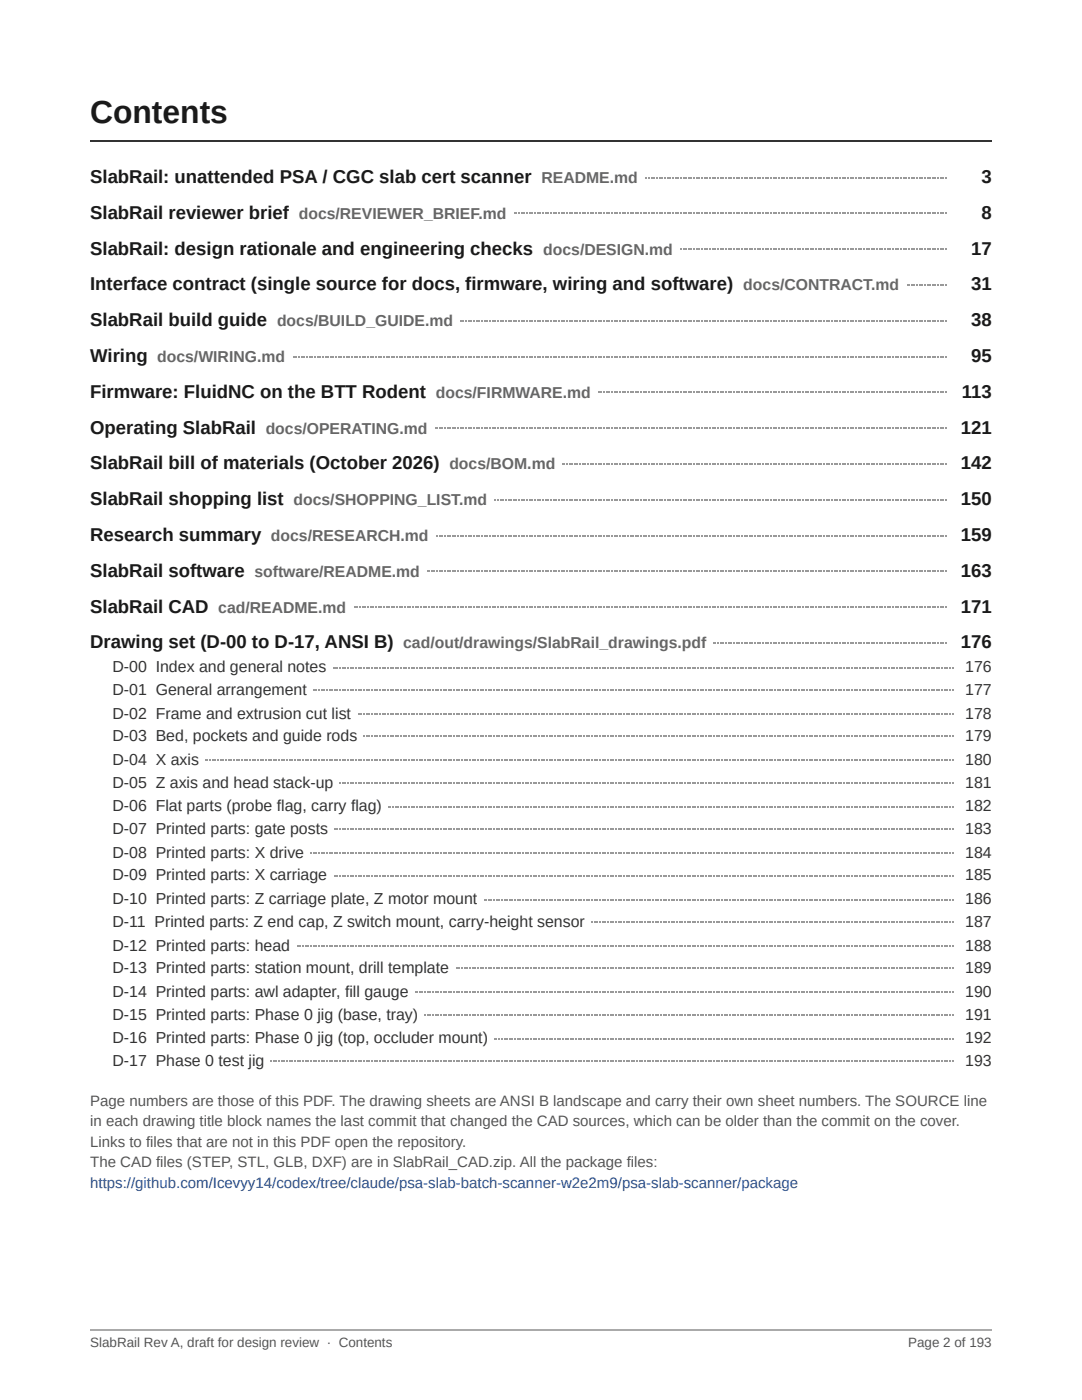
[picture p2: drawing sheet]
<svg xmlns="http://www.w3.org/2000/svg" width="216mm" height="279mm" viewBox="0 0 216 279" stroke-linecap="round" stroke-linejoin="round" font-family="sans-serif">
<defs><g id="words">
<text font-size="6.3" fill="#1a1a1a" x="18" y="24.6">Contents</text>
<g font-size="3.7" fill="#1a1a1a">
<text x="18" y="36.5">SlabRail: unattended PSA / CGC slab cert scanner</text>
<text x="195.8" y="36.5">3</text>
<text x="18" y="43.7">SlabRail reviewer brief</text>
<text x="195.8" y="43.7">8</text>
<text x="18" y="50.8">SlabRail: design rationale and engineering checks</text>
<text x="193.8" y="50.8">17</text>
<text x="18" y="57.9">Interface contract (single source for docs, firmware, wiring and software)</text>
<text x="193.8" y="57.9">31</text>
<text x="18" y="65.1">SlabRail build guide</text>
<text x="193.8" y="65.1">38</text>
<text x="18" y="72.2">Wiring</text>
<text x="193.8" y="72.2">95</text>
<text x="18" y="79.4">Firmware: FluidNC on the BTT Rodent</text>
<text x="191.9" y="79.4">113</text>
<text x="18" y="86.5">Operating SlabRail</text>
<text x="191.7" y="86.5">121</text>
<text x="18" y="93.7">SlabRail bill of materials (October 2026)</text>
<text x="191.7" y="93.7">142</text>
<text x="18" y="100.8">SlabRail shopping list</text>
<text x="191.7" y="100.8">150</text>
<text x="18" y="107.9">Research summary</text>
<text x="191.7" y="107.9">159</text>
<text x="18" y="115.1">SlabRail software</text>
<text x="191.7" y="115.1">163</text>
<text x="18" y="122.2">SlabRail CAD</text>
<text x="191.7" y="122.2">171</text>
<text x="18" y="129.4">Drawing set (D-00 to D-17, ANSI B)</text>
<text x="191.7" y="129.4">176</text>
</g>
<g font-size="3.2" fill="#333">
<text x="22.4" y="134.1">D-00 Index and general notes</text>
<text x="192.6" y="134.1">176</text>
<text x="22.4" y="138.6">D-01 General arrangement</text>
<text x="22.4" y="143.4">D-02 Frame and extrusion cut list</text>
<text x="192.6" y="138.6">177</text>
<text x="192.6" y="143.4">178</text>
<text x="22.4" y="147.9">D-03 Bed, pockets and guide rods</text>
<text x="192.6" y="147.9">179</text>
<text x="22.4" y="152.7">D-04 X axis</text>
<text x="192.6" y="152.7">180</text>
<text x="22.4" y="157.2">D-05 Z axis and head stack-up</text>
<text x="22.4" y="161.9">D-06 Flat parts (probe flag, carry flag)</text>
<text x="192.6" y="157.2">181</text>
<text x="192.6" y="161.9">182</text>
<text x="22.4" y="166.4">D-07 Printed parts: gate posts</text>
<text x="192.6" y="166.4">183</text>
<text x="22.4" y="171.2">D-08 Printed parts: X drive</text>
<text x="192.6" y="171.2">184</text>
<text x="22.4" y="175.7">D-09 Printed parts: X carriage</text>
<text x="192.6" y="175.7">185</text>
<text x="22.4" y="180.4">D-10 Printed parts: Z carriage plate, Z motor mount</text>
<text x="22.4" y="184.9">D-11 Printed parts: Z end cap, Z switch mount, carry-height sensor</text>
<text x="192.6" y="180.4">186</text>
<text x="192.6" y="184.9">187</text>
<text x="22.4" y="189.7">D-12 Printed parts: head</text>
<text x="192.6" y="189.7">188</text>
<text x="22.4" y="194.2">D-13 Printed parts: station mount, drill template</text>
<text x="192.6" y="194.2">189</text>
<text x="22.4" y="199">D-14 Printed parts: awl adapter, fill gauge</text>
<text x="22.4" y="203.5">D-15 Printed parts: Phase 0 jig (base, tray)</text>
<text x="192.6" y="199">190</text>
<text x="192.6" y="203.5">191</text>
<text x="22.4" y="208.2">D-16 Printed parts: Phase 0 jig (top, occluder mount)</text>
<text x="192.6" y="208.2">192</text>
<text x="22.4" y="212.7">D-17 Phase 0 test jig</text>
<text x="192.6" y="212.7">193</text>
</g>
<g font-size="3.1" fill="#666">
<text x="108" y="36.5">README.md</text>
<text x="59.6" y="43.7">docs/REVIEWER_BRIEF.md</text>
<text x="108.4" y="50.8">docs/DESIGN.md</text>
<text x="148.3" y="57.9">docs/CONTRACT.md</text>
<text x="55.3" y="65.1">docs/BUILD_GUIDE.md</text>
<text x="31.4" y="72.2">docs/WIRING.md</text>
<text x="87" y="79.4">docs/FIRMWARE.md</text>
<text x="53" y="86.5">docs/OPERATING.md</text>
<text x="89.7" y="93.7">docs/BOM.md</text>
<text x="58.6" y="100.8">docs/SHOPPING_LIST.md</text>
<text x="54.1" y="107.9">docs/RESEARCH.md</text>
<text x="50.8" y="115.1">software/README.md</text>
<text x="43.5" y="122.2">cad/README.md</text>
<text x="80.5" y="129.4">cad/out/drawings/SlabRail_drawings.pdf</text>
</g>
<g font-size="3" fill="#555">
<text x="18" y="220.7">Page numbers are those of this PDF. The drawing sheets are ANSI B landscape and carry their own sheet numbers. The SOURCE line</text>
<text x="18" y="224.6">in each drawing title block names the last commit that changed the CAD sources, which can be older than the commit on the cover.</text>
<text x="18" y="228.9">Links to files that are not in this PDF open the repository.</text>
<text x="18" y="232.8">The CAD files (STEP, STL, GLB, DXF) are in SlabRail_CAD.zip. All the package files:</text>
</g>
<text font-size="3" fill="#1f4e9c" x="18" y="237.1">https://github.com/Icevyy14/codex/tree/claude/psa-slab-batch-scanner-w2e2m9/psa-slab-scanner/package</text>
<g font-size="2.7" fill="#555">
<text x="18" y="268.8">SlabRail Rev A, draft for design review · Contents</text>
<text x="181.2" y="268.8">Page 2 of 193</text>
</g>
</g></defs>
<path d="M18 28.2h179.9" fill="none" stroke="#333" stroke-width=".26"/>
<g fill="#999">
<path d="M128.9 35.3h.2v.3h-.2z"/>
<path d="M129.4 35.3h.2v.3h-.2z"/>
<path d="M129.9 35.3h.3v.3h-.3z"/>
<path d="M130.4 35.3h.3v.3h-.3z"/>
<path d="M131 35.3h.2v.3h-.2z"/>
<path d="M131.5 35.3h.3v.3h-.3z"/>
<path d="M132 35.3h.3v.3h-.3z"/>
<path d="M132.6 35.3h.2v.3h-.2z"/>
<path d="M133.1 35.3h.2v.3h-.2z"/>
<path d="M133.6 35.3h.3v.3h-.3z"/>
<path d="M134.1 35.3h.3v.3h-.3z"/>
<path d="M134.7 35.3h.2v.3h-.2z"/>
<path d="M135.2 35.3h.3v.3h-.3z"/>
<path d="M135.7 35.3h.3v.3h-.3z"/>
<path d="M136.3 35.3h.2v.3h-.2z"/>
<path d="M136.8 35.3h.3v.3h-.3z"/>
<path d="M137.3 35.3h.3v.3h-.3z"/>
<path d="M137.8 35.3h.3v.3h-.3z"/>
<path d="M138.4 35.3h.2v.3h-.2z"/>
<path d="M138.9 35.3h.3v.3h-.3z"/>
<path d="M139.4 35.3h.3v.3h-.3z"/>
<path d="M140 35.3h.2v.3h-.2z"/>
<path d="M140.5 35.3h.3v.3h-.3z"/>
<path d="M141 35.3h.3v.3h-.3z"/>
<path d="M141.6 35.3h.2v.3h-.2z"/>
<path d="M142.1 35.3h.2v.3h-.2z"/>
<path d="M142.6 35.3h.3v.3h-.3z"/>
<path d="M143.1 35.3h.3v.3h-.3z"/>
<path d="M143.7 35.3h.2v.3h-.2z"/>
<path d="M144.2 35.3h.3v.3h-.3z"/>
<path d="M144.7 35.3h.3v.3h-.3z"/>
<path d="M145.3 35.3h.2v.3h-.2z"/>
<path d="M145.8 35.3h.2v.3h-.2z"/>
<path d="M146.3 35.3h.3v.3h-.3z"/>
<path d="M146.8 35.3h.3v.3h-.3z"/>
<path d="M147.4 35.3h.2v.3h-.2z"/>
<path d="M147.9 35.3h.3v.3h-.3z"/>
<path d="M148.4 35.3h.3v.3h-.3z"/>
<path d="M149 35.3h.2v.3h-.2z"/>
<path d="M149.5 35.3h.3v.3h-.3z"/>
<path d="M150 35.3h.3v.3h-.3z"/>
<path d="M150.5 35.3h.3v.3h-.3z"/>
<path d="M151.1 35.3h.2v.3h-.2z"/>
<path d="M151.6 35.3h.3v.3h-.3z"/>
<path d="M152.1 35.3h.3v.3h-.3z"/>
<path d="M152.7 35.3h.2v.3h-.2z"/>
<path d="M153.2 35.3h.3v.3h-.3z"/>
<path d="M153.7 35.3h.3v.3h-.3z"/>
<path d="M154.3 35.3h.2v.3h-.2z"/>
<path d="M154.8 35.3h.2v.3h-.2z"/>
<path d="M155.3 35.3h.3v.3h-.3z"/>
<path d="M155.8 35.3h.3v.3h-.3z"/>
<path d="M156.4 35.3h.2v.3h-.2z"/>
<path d="M156.9 35.3h.3v.3h-.3z"/>
<path d="M157.4 35.3h.3v.3h-.3z"/>
<path d="M158 35.3h.2v.3h-.2z"/>
<path d="M158.5 35.3h.2v.3h-.2z"/>
<path d="M159 35.3h.3v.3h-.3z"/>
<path d="M159.5 35.3h.3v.3h-.3z"/>
<path d="M160.1 35.3h.2v.3h-.2z"/>
<path d="M160.6 35.3h.3v.3h-.3z"/>
<path d="M161.1 35.3h.3v.3h-.3z"/>
<path d="M161.7 35.3h.2v.3h-.2z"/>
<path d="M162.2 35.3h.3v.3h-.3z"/>
<path d="M162.7 35.3h.3v.3h-.3z"/>
<path d="M163.2 35.3h.3v.3h-.3z"/>
<path d="M163.8 35.3h.2v.3h-.2z"/>
<path d="M164.3 35.3h.3v.3h-.3z"/>
<path d="M164.8 35.3h.3v.3h-.3z"/>
<path d="M165.4 35.3h.2v.3h-.2z"/>
<path d="M165.9 35.3h.3v.3h-.3z"/>
<path d="M166.4 35.3h.3v.3h-.3z"/>
<path d="M167 35.3h.2v.3h-.2z"/>
<path d="M167.5 35.3h.2v.3h-.2z"/>
<path d="M168 35.3h.3v.3h-.3z"/>
<path d="M168.5 35.3h.3v.3h-.3z"/>
<path d="M169.1 35.3h.2v.3h-.2z"/>
<path d="M169.6 35.3h.3v.3h-.3z"/>
<path d="M170.1 35.3h.3v.3h-.3z"/>
<path d="M170.7 35.3h.2v.3h-.2z"/>
<path d="M171.2 35.3h.2v.3h-.2z"/>
<path d="M171.7 35.3h.3v.3h-.3z"/>
<path d="M172.2 35.3h.3v.3h-.3z"/>
<path d="M172.8 35.3h.2v.3h-.2z"/>
<path d="M173.3 35.3h.3v.3h-.3z"/>
<path d="M173.8 35.3h.3v.3h-.3z"/>
<path d="M174.4 35.3h.2v.3h-.2z"/>
<path d="M174.9 35.3h.3v.3h-.3z"/>
<path d="M175.4 35.3h.3v.3h-.3z"/>
<path d="M175.9 35.3h.3v.3h-.3z"/>
<path d="M176.5 35.3h.2v.3h-.2z"/>
<path d="M177 35.3h.3v.3h-.3z"/>
<path d="M177.5 35.3h.3v.3h-.3z"/>
<path d="M178.1 35.3h.2v.3h-.2z"/>
<path d="M178.6 35.3h.3v.3h-.3z"/>
<path d="M179.1 35.3h.3v.3h-.3z"/>
<path d="M179.7 35.3h.2v.3h-.2z"/>
<path d="M180.2 35.3h.2v.3h-.2z"/>
<path d="M180.7 35.3h.3v.3h-.3z"/>
<path d="M181.2 35.3h.3v.3h-.3z"/>
<path d="M181.8 35.3h.2v.3h-.2z"/>
<path d="M182.3 35.3h.3v.3h-.3z"/>
<path d="M182.8 35.3h.3v.3h-.3z"/>
<path d="M183.4 35.3h.2v.3h-.2z"/>
<path d="M183.9 35.3h.2v.3h-.2z"/>
<path d="M184.4 35.3h.3v.3h-.3z"/>
<path d="M184.9 35.3h.3v.3h-.3z"/>
<path d="M185.5 35.3h.2v.3h-.2z"/>
<path d="M186 35.3h.3v.3h-.3z"/>
<path d="M186.5 35.3h.3v.3h-.3z"/>
<path d="M187.1 35.3h.2v.3h-.2z"/>
<path d="M187.6 35.3h.3v.3h-.3z"/>
<path d="M188.1 35.3h.3v.3h-.3z"/>
<path d="M188.6 35.3h.3v.3h-.3z"/>
<path d="M102.7 42.5h.5v.2h-.5z"/>
<path d="M103.5 42.5h.2v.2h-.2z"/>
<path d="M104 42.5h.2v.2h-.2z"/>
<path d="M104.5 42.5h.3v.2h-.3z"/>
<path d="M105 42.5h.3v.2h-.3z"/>
<path d="M105.6 42.5h.2v.2h-.2z"/>
<path d="M106.1 42.5h.3v.2h-.3z"/>
<path d="M106.6 42.5h.3v.2h-.3z"/>
<path d="M107.2 42.5h.2v.2h-.2z"/>
<path d="M107.7 42.5h.2v.2h-.2z"/>
<path d="M108.2 42.5h.3v.2h-.3z"/>
<path d="M108.7 42.5h.3v.2h-.3z"/>
<path d="M109.3 42.5h.2v.2h-.2z"/>
<path d="M109.8 42.5h.3v.2h-.3z"/>
<path d="M110.3 42.5h.3v.2h-.3z"/>
<path d="M110.9 42.5h.2v.2h-.2z"/>
<path d="M111.4 42.5h.3v.2h-.3z"/>
<path d="M111.9 42.5h.3v.2h-.3z"/>
<path d="M112.4 42.5h.3v.2h-.3z"/>
<path d="M113 42.5h.2v.2h-.2z"/>
<path d="M113.5 42.5h.3v.2h-.3z"/>
<path d="M114 42.5h.3v.2h-.3z"/>
<path d="M114.6 42.5h.2v.2h-.2z"/>
<path d="M115.1 42.5h.3v.2h-.3z"/>
<path d="M115.6 42.5h.3v.2h-.3z"/>
<path d="M116.2 42.5h.2v.2h-.2z"/>
<path d="M116.7 42.5h.2v.2h-.2z"/>
<path d="M117.2 42.5h.3v.2h-.3z"/>
<path d="M117.7 42.5h.3v.2h-.3z"/>
<path d="M118.3 42.5h.2v.2h-.2z"/>
<path d="M118.8 42.5h.3v.2h-.3z"/>
<path d="M119.3 42.5h.3v.2h-.3z"/>
<path d="M119.9 42.5h.2v.2h-.2z"/>
<path d="M120.4 42.5h.2v.2h-.2z"/>
<path d="M120.9 42.5h.3v.2h-.3z"/>
<path d="M121.4 42.5h.3v.2h-.3z"/>
<path d="M122 42.5h.2v.2h-.2z"/>
<path d="M122.5 42.5h.3v.2h-.3z"/>
<path d="M123 42.5h.3v.2h-.3z"/>
<path d="M123.6 42.5h.2v.2h-.2z"/>
<path d="M124.1 42.5h.3v.2h-.3z"/>
<path d="M124.6 42.5h.3v.2h-.3z"/>
<path d="M125.1 42.5h.3v.2h-.3z"/>
<path d="M125.7 42.5h.2v.2h-.2z"/>
<path d="M126.2 42.5h.3v.2h-.3z"/>
<path d="M126.7 42.5h.3v.2h-.3z"/>
<path d="M127.3 42.5h.2v.2h-.2z"/>
<path d="M127.8 42.5h.3v.2h-.3z"/>
<path d="M128.3 42.5h.3v.2h-.3z"/>
<path d="M128.9 42.5h.2v.2h-.2z"/>
<path d="M129.4 42.5h.2v.2h-.2z"/>
<path d="M129.9 42.5h.3v.2h-.3z"/>
<path d="M130.4 42.5h.3v.2h-.3z"/>
<path d="M131 42.5h.2v.2h-.2z"/>
<path d="M131.5 42.5h.3v.2h-.3z"/>
<path d="M132 42.5h.3v.2h-.3z"/>
<path d="M132.6 42.5h.2v.2h-.2z"/>
<path d="M133.1 42.5h.2v.2h-.2z"/>
<path d="M133.6 42.5h.3v.2h-.3z"/>
<path d="M134.1 42.5h.3v.2h-.3z"/>
<path d="M134.7 42.5h.2v.2h-.2z"/>
<path d="M135.2 42.5h.3v.2h-.3z"/>
<path d="M135.7 42.5h.3v.2h-.3z"/>
<path d="M136.3 42.5h.2v.2h-.2z"/>
<path d="M136.8 42.5h.3v.2h-.3z"/>
<path d="M137.3 42.5h.3v.2h-.3z"/>
<path d="M137.8 42.5h.3v.2h-.3z"/>
<path d="M138.4 42.5h.2v.2h-.2z"/>
<path d="M138.9 42.5h.3v.2h-.3z"/>
<path d="M139.4 42.5h.3v.2h-.3z"/>
<path d="M140 42.5h.2v.2h-.2z"/>
<path d="M140.5 42.5h.3v.2h-.3z"/>
<path d="M141 42.5h.3v.2h-.3z"/>
<path d="M141.6 42.5h.2v.2h-.2z"/>
<path d="M142.1 42.5h.2v.2h-.2z"/>
<path d="M142.6 42.5h.3v.2h-.3z"/>
<path d="M143.1 42.5h.3v.2h-.3z"/>
<path d="M143.7 42.5h.2v.2h-.2z"/>
<path d="M144.2 42.5h.3v.2h-.3z"/>
<path d="M144.7 42.5h.3v.2h-.3z"/>
<path d="M145.3 42.5h.2v.2h-.2z"/>
<path d="M145.8 42.5h.2v.2h-.2z"/>
<path d="M146.3 42.5h.3v.2h-.3z"/>
<path d="M146.8 42.5h.3v.2h-.3z"/>
<path d="M147.4 42.5h.2v.2h-.2z"/>
<path d="M147.9 42.5h.3v.2h-.3z"/>
<path d="M148.4 42.5h.3v.2h-.3z"/>
<path d="M149 42.5h.2v.2h-.2z"/>
<path d="M149.5 42.5h.3v.2h-.3z"/>
<path d="M150 42.5h.3v.2h-.3z"/>
<path d="M150.5 42.5h.3v.2h-.3z"/>
<path d="M151.1 42.5h.2v.2h-.2z"/>
<path d="M151.6 42.5h.3v.2h-.3z"/>
<path d="M152.1 42.5h.3v.2h-.3z"/>
<path d="M152.7 42.5h.2v.2h-.2z"/>
<path d="M153.2 42.5h.3v.2h-.3z"/>
<path d="M153.7 42.5h.3v.2h-.3z"/>
<path d="M154.3 42.5h.2v.2h-.2z"/>
<path d="M154.8 42.5h.2v.2h-.2z"/>
<path d="M155.3 42.5h.3v.2h-.3z"/>
<path d="M155.8 42.5h.3v.2h-.3z"/>
<path d="M156.4 42.5h.2v.2h-.2z"/>
<path d="M156.9 42.5h.3v.2h-.3z"/>
<path d="M157.4 42.5h.3v.2h-.3z"/>
<path d="M158 42.5h.2v.2h-.2z"/>
<path d="M158.5 42.5h.2v.2h-.2z"/>
<path d="M159 42.5h.3v.2h-.3z"/>
<path d="M159.5 42.5h.3v.2h-.3z"/>
<path d="M160.1 42.5h.2v.2h-.2z"/>
<path d="M160.6 42.5h.3v.2h-.3z"/>
<path d="M161.1 42.5h.3v.2h-.3z"/>
<path d="M161.7 42.5h.2v.2h-.2z"/>
<path d="M162.2 42.5h.3v.2h-.3z"/>
<path d="M162.7 42.5h.3v.2h-.3z"/>
<path d="M163.2 42.5h.3v.2h-.3z"/>
<path d="M163.8 42.5h.2v.2h-.2z"/>
<path d="M164.3 42.5h.3v.2h-.3z"/>
<path d="M164.8 42.5h.3v.2h-.3z"/>
<path d="M165.4 42.5h.2v.2h-.2z"/>
<path d="M165.9 42.5h.3v.2h-.3z"/>
<path d="M166.4 42.5h.3v.2h-.3z"/>
<path d="M167 42.5h.2v.2h-.2z"/>
<path d="M167.5 42.5h.2v.2h-.2z"/>
<path d="M168 42.5h.3v.2h-.3z"/>
<path d="M168.5 42.5h.3v.2h-.3z"/>
<path d="M169.1 42.5h.2v.2h-.2z"/>
<path d="M169.6 42.5h.3v.2h-.3z"/>
<path d="M170.1 42.5h.3v.2h-.3z"/>
<path d="M170.7 42.5h.2v.2h-.2z"/>
<path d="M171.2 42.5h.2v.2h-.2z"/>
<path d="M171.7 42.5h.3v.2h-.3z"/>
<path d="M172.2 42.5h.3v.2h-.3z"/>
<path d="M172.8 42.5h.2v.2h-.2z"/>
<path d="M173.3 42.5h.3v.2h-.3z"/>
<path d="M173.8 42.5h.3v.2h-.3z"/>
<path d="M174.4 42.5h.2v.2h-.2z"/>
<path d="M174.9 42.5h.3v.2h-.3z"/>
<path d="M175.4 42.5h.3v.2h-.3z"/>
<path d="M175.9 42.5h.3v.2h-.3z"/>
<path d="M176.5 42.5h.2v.2h-.2z"/>
<path d="M177 42.5h.3v.2h-.3z"/>
<path d="M177.5 42.5h.3v.2h-.3z"/>
<path d="M178.1 42.5h.2v.2h-.2z"/>
<path d="M178.6 42.5h.3v.2h-.3z"/>
<path d="M179.1 42.5h.3v.2h-.3z"/>
<path d="M179.7 42.5h.2v.2h-.2z"/>
<path d="M180.2 42.5h.2v.2h-.2z"/>
<path d="M180.7 42.5h.3v.2h-.3z"/>
<path d="M181.2 42.5h.3v.2h-.3z"/>
<path d="M181.8 42.5h.2v.2h-.2z"/>
<path d="M182.3 42.5h.3v.2h-.3z"/>
<path d="M182.8 42.5h.3v.2h-.3z"/>
<path d="M183.4 42.5h.2v.2h-.2z"/>
<path d="M183.9 42.5h.2v.2h-.2z"/>
<path d="M184.4 42.5h.3v.2h-.3z"/>
<path d="M184.9 42.5h.3v.2h-.3z"/>
<path d="M185.5 42.5h.2v.2h-.2z"/>
<path d="M186 42.5h.3v.2h-.3z"/>
<path d="M186.5 42.5h.3v.2h-.3z"/>
<path d="M187.1 42.5h.2v.2h-.2z"/>
<path d="M187.6 42.5h.3v.2h-.3z"/>
<path d="M188.1 42.5h.3v.2h-.3z"/>
<path d="M188.6 42.5h.3v.2h-.3z"/>
<path d="M135.7 49.6h.3v.3h-.3z"/>
<path d="M136.3 49.6h.2v.3h-.2z"/>
<path d="M136.8 49.6h.3v.3h-.3z"/>
<path d="M137.3 49.6h.3v.3h-.3z"/>
<path d="M137.8 49.6h.3v.3h-.3z"/>
<path d="M138.4 49.6h.2v.3h-.2z"/>
<path d="M138.9 49.6h.3v.3h-.3z"/>
<path d="M139.4 49.6h.3v.3h-.3z"/>
<path d="M140 49.6h.2v.3h-.2z"/>
<path d="M140.5 49.6h.3v.3h-.3z"/>
<path d="M141 49.6h.3v.3h-.3z"/>
<path d="M141.6 49.6h.2v.3h-.2z"/>
<path d="M142.1 49.6h.2v.3h-.2z"/>
<path d="M142.6 49.6h.3v.3h-.3z"/>
<path d="M143.1 49.6h.3v.3h-.3z"/>
<path d="M143.7 49.6h.2v.3h-.2z"/>
<path d="M144.2 49.6h.3v.3h-.3z"/>
<path d="M144.7 49.6h.3v.3h-.3z"/>
<path d="M145.3 49.6h.2v.3h-.2z"/>
<path d="M145.8 49.6h.2v.3h-.2z"/>
<path d="M146.3 49.6h.3v.3h-.3z"/>
<path d="M146.8 49.6h.3v.3h-.3z"/>
<path d="M147.4 49.6h.2v.3h-.2z"/>
<path d="M147.9 49.6h.3v.3h-.3z"/>
<path d="M148.4 49.6h.3v.3h-.3z"/>
<path d="M149 49.6h.2v.3h-.2z"/>
<path d="M149.5 49.6h.3v.3h-.3z"/>
<path d="M150 49.6h.3v.3h-.3z"/>
<path d="M150.5 49.6h.3v.3h-.3z"/>
<path d="M151.1 49.6h.2v.3h-.2z"/>
<path d="M151.6 49.6h.3v.3h-.3z"/>
<path d="M152.1 49.6h.3v.3h-.3z"/>
<path d="M152.7 49.6h.2v.3h-.2z"/>
<path d="M153.2 49.6h.3v.3h-.3z"/>
<path d="M153.7 49.6h.3v.3h-.3z"/>
<path d="M154.3 49.6h.2v.3h-.2z"/>
<path d="M154.8 49.6h.2v.3h-.2z"/>
<path d="M155.3 49.6h.3v.3h-.3z"/>
<path d="M155.8 49.6h.3v.3h-.3z"/>
<path d="M156.4 49.6h.2v.3h-.2z"/>
<path d="M156.9 49.6h.3v.3h-.3z"/>
<path d="M157.4 49.6h.3v.3h-.3z"/>
<path d="M158 49.6h.2v.3h-.2z"/>
<path d="M158.5 49.6h.3v.3h-.3z"/>
<path d="M159 49.6h.3v.3h-.3z"/>
<path d="M159.5 49.6h.3v.3h-.3z"/>
<path d="M160.1 49.6h.2v.3h-.2z"/>
<path d="M160.6 49.6h.3v.3h-.3z"/>
<path d="M161.1 49.6h.3v.3h-.3z"/>
<path d="M161.7 49.6h.2v.3h-.2z"/>
<path d="M162.2 49.6h.3v.3h-.3z"/>
<path d="M162.7 49.6h.3v.3h-.3z"/>
<path d="M163.2 49.6h.3v.3h-.3z"/>
<path d="M163.8 49.6h.2v.3h-.2z"/>
<path d="M164.3 49.6h.3v.3h-.3z"/>
<path d="M164.8 49.6h.3v.3h-.3z"/>
<path d="M165.4 49.6h.2v.3h-.2z"/>
<path d="M165.9 49.6h.3v.3h-.3z"/>
<path d="M166.4 49.6h.3v.3h-.3z"/>
<path d="M167 49.6h.2v.3h-.2z"/>
<path d="M167.5 49.6h.2v.3h-.2z"/>
<path d="M168 49.6h.3v.3h-.3z"/>
<path d="M168.5 49.6h.3v.3h-.3z"/>
<path d="M169.1 49.6h.2v.3h-.2z"/>
<path d="M169.6 49.6h.3v.3h-.3z"/>
<path d="M170.1 49.6h.3v.3h-.3z"/>
<path d="M170.7 49.6h.2v.3h-.2z"/>
<path d="M171.2 49.6h.2v.3h-.2z"/>
<path d="M171.7 49.6h.3v.3h-.3z"/>
<path d="M172.2 49.6h.3v.3h-.3z"/>
<path d="M172.8 49.6h.2v.3h-.2z"/>
<path d="M173.3 49.6h.3v.3h-.3z"/>
<path d="M173.8 49.6h.3v.3h-.3z"/>
<path d="M174.4 49.6h.2v.3h-.2z"/>
<path d="M174.9 49.6h.3v.3h-.3z"/>
<path d="M175.4 49.6h.3v.3h-.3z"/>
<path d="M175.9 49.6h.3v.3h-.3z"/>
<path d="M176.5 49.6h.2v.3h-.2z"/>
<path d="M177 49.6h.3v.3h-.3z"/>
<path d="M177.5 49.6h.3v.3h-.3z"/>
<path d="M178.1 49.6h.2v.3h-.2z"/>
<path d="M178.6 49.6h.3v.3h-.3z"/>
<path d="M179.1 49.6h.3v.3h-.3z"/>
<path d="M179.7 49.6h.2v.3h-.2z"/>
<path d="M180.2 49.6h.2v.3h-.2z"/>
<path d="M180.7 49.6h.3v.3h-.3z"/>
<path d="M181.2 49.6h.3v.3h-.3z"/>
<path d="M181.8 49.6h.2v.3h-.2z"/>
<path d="M182.3 49.6h.3v.3h-.3z"/>
<path d="M182.8 49.6h.3v.3h-.3z"/>
<path d="M183.4 49.6h.2v.3h-.2z"/>
<path d="M183.9 49.6h.2v.3h-.2z"/>
<path d="M184.4 49.6h.3v.3h-.3z"/>
<path d="M184.9 49.6h.3v.3h-.3z"/>
<path d="M185.5 49.6h.2v.3h-.2z"/>
<path d="M186 49.6h.3v.3h-.3z"/>
<path d="M186.5 49.6h.3v.3h-.3z"/>
<path d="M187.1 49.6h.2v.3h-.2z"/>
<path d="M187.6 49.6h.3v.3h-.3z"/>
<path d="M188.1 49.6h.3v.3h-.3z"/>
<path d="M188.6 49.6h.3v.3h-.3z"/>
<path d="M181 56.8h.5v.2h-.5z"/>
<path d="M181.8 56.8h.2v.2h-.2z"/>
<path d="M182.3 56.8h.3v.2h-.3z"/>
<path d="M182.8 56.8h.3v.2h-.3z"/>
<path d="M183.4 56.8h.2v.2h-.2z"/>
<path d="M183.9 56.8h.3v.2h-.3z"/>
<path d="M184.4 56.8h.3v.2h-.3z"/>
<path d="M184.9 56.8h.3v.2h-.3z"/>
<path d="M185.5 56.8h.2v.2h-.2z"/>
<path d="M186 56.8h.3v.2h-.3z"/>
<path d="M186.5 56.8h.3v.2h-.3z"/>
<path d="M187.1 56.8h.2v.2h-.2z"/>
<path d="M187.6 56.8h.3v.2h-.3z"/>
<path d="M188.1 56.8h.3v.2h-.3z"/>
<path d="M188.6 56.8h.3v.2h-.3z"/>
<path d="M91.8 63.9h.3v.3h-.3z"/>
<path d="M92.3 63.9h.3v.3h-.3z"/>
<path d="M92.9 63.9h.2v.3h-.2z"/>
<path d="M93.4 63.9h.3v.3h-.3z"/>
<path d="M93.9 63.9h.3v.3h-.3z"/>
<path d="M94.5 63.9h.2v.3h-.2z"/>
<path d="M95 63.9h.2v.3h-.2z"/>
<path d="M95.5 63.9h.3v.3h-.3z"/>
<path d="M96 63.9h.3v.3h-.3z"/>
<path d="M96.6 63.9h.2v.3h-.2z"/>
<path d="M97.1 63.9h.3v.3h-.3z"/>
<path d="M97.6 63.9h.3v.3h-.3z"/>
<path d="M98.2 63.9h.2v.3h-.2z"/>
<path d="M98.7 63.9h.3v.3h-.3z"/>
<path d="M99.2 63.9h.3v.3h-.3z"/>
<path d="M99.7 63.9h.3v.3h-.3z"/>
<path d="M100.3 63.9h.2v.3h-.2z"/>
<path d="M100.8 63.9h.3v.3h-.3z"/>
<path d="M101.3 63.9h.3v.3h-.3z"/>
<path d="M101.9 63.9h.2v.3h-.2z"/>
<path d="M102.4 63.9h.3v.3h-.3z"/>
<path d="M102.9 63.9h.3v.3h-.3z"/>
<path d="M103.5 63.9h.2v.3h-.2z"/>
<path d="M104 63.9h.2v.3h-.2z"/>
<path d="M104.5 63.9h.3v.3h-.3z"/>
<path d="M105 63.9h.3v.3h-.3z"/>
<path d="M105.6 63.9h.2v.3h-.2z"/>
<path d="M106.1 63.9h.3v.3h-.3z"/>
<path d="M106.6 63.9h.3v.3h-.3z"/>
<path d="M107.2 63.9h.2v.3h-.2z"/>
<path d="M107.7 63.9h.2v.3h-.2z"/>
<path d="M108.2 63.9h.3v.3h-.3z"/>
<path d="M108.7 63.9h.3v.3h-.3z"/>
<path d="M109.3 63.9h.2v.3h-.2z"/>
<path d="M109.8 63.9h.3v.3h-.3z"/>
<path d="M110.3 63.9h.3v.3h-.3z"/>
<path d="M110.9 63.9h.2v.3h-.2z"/>
<path d="M111.4 63.9h.3v.3h-.3z"/>
<path d="M111.9 63.9h.3v.3h-.3z"/>
<path d="M112.4 63.9h.3v.3h-.3z"/>
<path d="M113 63.9h.2v.3h-.2z"/>
<path d="M113.5 63.9h.3v.3h-.3z"/>
<path d="M114 63.9h.3v.3h-.3z"/>
<path d="M114.6 63.9h.2v.3h-.2z"/>
<path d="M115.1 63.9h.3v.3h-.3z"/>
<path d="M115.6 63.9h.3v.3h-.3z"/>
<path d="M116.2 63.9h.2v.3h-.2z"/>
<path d="M116.7 63.9h.2v.3h-.2z"/>
<path d="M117.2 63.9h.3v.3h-.3z"/>
<path d="M117.7 63.9h.3v.3h-.3z"/>
<path d="M118.3 63.9h.2v.3h-.2z"/>
<path d="M118.8 63.9h.3v.3h-.3z"/>
<path d="M119.3 63.9h.3v.3h-.3z"/>
<path d="M119.9 63.9h.2v.3h-.2z"/>
<path d="M120.4 63.9h.2v.3h-.2z"/>
<path d="M120.9 63.9h.3v.3h-.3z"/>
<path d="M121.4 63.9h.3v.3h-.3z"/>
<path d="M122 63.9h.2v.3h-.2z"/>
<path d="M122.5 63.9h.3v.3h-.3z"/>
<path d="M123 63.9h.3v.3h-.3z"/>
<path d="M123.6 63.9h.2v.3h-.2z"/>
<path d="M124.1 63.9h.3v.3h-.3z"/>
<path d="M124.6 63.9h.3v.3h-.3z"/>
<path d="M125.1 63.9h.3v.3h-.3z"/>
<path d="M125.7 63.9h.2v.3h-.2z"/>
<path d="M126.2 63.9h.3v.3h-.3z"/>
<path d="M126.7 63.9h.3v.3h-.3z"/>
<path d="M127.3 63.9h.2v.3h-.2z"/>
<path d="M127.8 63.9h.3v.3h-.3z"/>
<path d="M128.3 63.9h.3v.3h-.3z"/>
<path d="M128.9 63.9h.2v.3h-.2z"/>
<path d="M129.4 63.9h.2v.3h-.2z"/>
<path d="M129.9 63.9h.3v.3h-.3z"/>
<path d="M130.4 63.9h.3v.3h-.3z"/>
<path d="M131 63.9h.2v.3h-.2z"/>
<path d="M131.5 63.9h.3v.3h-.3z"/>
<path d="M132 63.9h.3v.3h-.3z"/>
<path d="M132.6 63.9h.2v.3h-.2z"/>
<path d="M133.1 63.9h.2v.3h-.2z"/>
<path d="M133.6 63.9h.3v.3h-.3z"/>
<path d="M134.1 63.9h.3v.3h-.3z"/>
<path d="M134.7 63.9h.2v.3h-.2z"/>
<path d="M135.2 63.9h.3v.3h-.3z"/>
<path d="M135.7 63.9h.3v.3h-.3z"/>
<path d="M136.3 63.9h.2v.3h-.2z"/>
<path d="M136.8 63.9h.3v.3h-.3z"/>
<path d="M137.3 63.9h.3v.3h-.3z"/>
<path d="M137.8 63.9h.3v.3h-.3z"/>
<path d="M138.4 63.9h.2v.3h-.2z"/>
<path d="M138.9 63.9h.3v.3h-.3z"/>
<path d="M139.4 63.9h.3v.3h-.3z"/>
<path d="M140 63.9h.2v.3h-.2z"/>
<path d="M140.5 63.9h.3v.3h-.3z"/>
<path d="M141 63.9h.3v.3h-.3z"/>
<path d="M141.6 63.9h.2v.3h-.2z"/>
<path d="M142.1 63.9h.2v.3h-.2z"/>
<path d="M142.6 63.9h.3v.3h-.3z"/>
<path d="M143.1 63.9h.3v.3h-.3z"/>
<path d="M143.7 63.9h.2v.3h-.2z"/>
<path d="M144.2 63.9h.3v.3h-.3z"/>
<path d="M144.7 63.9h.3v.3h-.3z"/>
<path d="M145.3 63.9h.2v.3h-.2z"/>
<path d="M145.8 63.9h.2v.3h-.2z"/>
<path d="M146.3 63.9h.3v.3h-.3z"/>
<path d="M146.8 63.9h.3v.3h-.3z"/>
<path d="M147.4 63.9h.2v.3h-.2z"/>
<path d="M147.9 63.9h.3v.3h-.3z"/>
<path d="M148.4 63.9h.3v.3h-.3z"/>
<path d="M149 63.9h.2v.3h-.2z"/>
<path d="M149.5 63.9h.3v.3h-.3z"/>
<path d="M150 63.9h.3v.3h-.3z"/>
<path d="M150.5 63.9h.3v.3h-.3z"/>
<path d="M151.1 63.9h.2v.3h-.2z"/>
<path d="M151.6 63.9h.3v.3h-.3z"/>
<path d="M152.1 63.9h.3v.3h-.3z"/>
<path d="M152.7 63.9h.2v.3h-.2z"/>
<path d="M153.2 63.9h.3v.3h-.3z"/>
<path d="M153.7 63.9h.3v.3h-.3z"/>
<path d="M154.3 63.9h.2v.3h-.2z"/>
<path d="M154.8 63.9h.2v.3h-.2z"/>
<path d="M155.3 63.9h.3v.3h-.3z"/>
<path d="M155.8 63.9h.3v.3h-.3z"/>
<path d="M156.4 63.9h.2v.3h-.2z"/>
<path d="M156.9 63.9h.3v.3h-.3z"/>
<path d="M157.4 63.9h.3v.3h-.3z"/>
<path d="M158 63.9h.2v.3h-.2z"/>
<path d="M158.5 63.9h.2v.3h-.2z"/>
<path d="M159 63.9h.3v.3h-.3z"/>
<path d="M159.5 63.9h.3v.3h-.3z"/>
<path d="M160.1 63.9h.2v.3h-.2z"/>
<path d="M160.6 63.9h.3v.3h-.3z"/>
<path d="M161.1 63.9h.3v.3h-.3z"/>
<path d="M161.7 63.9h.2v.3h-.2z"/>
<path d="M162.2 63.9h.3v.3h-.3z"/>
<path d="M162.7 63.9h.3v.3h-.3z"/>
<path d="M163.2 63.9h.3v.3h-.3z"/>
<path d="M163.8 63.9h.2v.3h-.2z"/>
<path d="M164.3 63.9h.3v.3h-.3z"/>
<path d="M164.8 63.9h.3v.3h-.3z"/>
<path d="M165.4 63.9h.2v.3h-.2z"/>
<path d="M165.9 63.9h.3v.3h-.3z"/>
<path d="M166.4 63.9h.3v.3h-.3z"/>
<path d="M167 63.9h.2v.3h-.2z"/>
<path d="M167.5 63.9h.2v.3h-.2z"/>
<path d="M168 63.9h.3v.3h-.3z"/>
<path d="M168.5 63.9h.3v.3h-.3z"/>
<path d="M169.1 63.9h.2v.3h-.2z"/>
<path d="M169.6 63.9h.3v.3h-.3z"/>
<path d="M170.1 63.9h.3v.3h-.3z"/>
<path d="M170.7 63.9h.2v.3h-.2z"/>
<path d="M171.2 63.9h.2v.3h-.2z"/>
<path d="M171.7 63.9h.3v.3h-.3z"/>
<path d="M172.2 63.9h.3v.3h-.3z"/>
<path d="M172.8 63.9h.2v.3h-.2z"/>
<path d="M173.3 63.9h.3v.3h-.3z"/>
<path d="M173.8 63.9h.3v.3h-.3z"/>
<path d="M174.4 63.9h.2v.3h-.2z"/>
<path d="M174.9 63.9h.3v.3h-.3z"/>
<path d="M175.4 63.9h.3v.3h-.3z"/>
<path d="M175.9 63.9h.3v.3h-.3z"/>
<path d="M176.5 63.9h.2v.3h-.2z"/>
<path d="M177 63.9h.3v.3h-.3z"/>
<path d="M177.5 63.9h.3v.3h-.3z"/>
<path d="M178.1 63.9h.2v.3h-.2z"/>
<path d="M178.6 63.9h.3v.3h-.3z"/>
<path d="M179.1 63.9h.3v.3h-.3z"/>
<path d="M179.7 63.9h.2v.3h-.2z"/>
<path d="M180.2 63.9h.2v.3h-.2z"/>
<path d="M180.7 63.9h.3v.3h-.3z"/>
<path d="M181.2 63.9h.3v.3h-.3z"/>
<path d="M181.8 63.9h.2v.3h-.2z"/>
<path d="M182.3 63.9h.3v.3h-.3z"/>
<path d="M182.8 63.9h.3v.3h-.3z"/>
<path d="M183.4 63.9h.2v.3h-.2z"/>
<path d="M183.9 63.9h.2v.3h-.2z"/>
<path d="M184.4 63.9h.3v.3h-.3z"/>
<path d="M184.9 63.9h.3v.3h-.3z"/>
<path d="M185.5 63.9h.2v.3h-.2z"/>
<path d="M186 63.9h.3v.3h-.3z"/>
<path d="M186.5 63.9h.3v.3h-.3z"/>
<path d="M187.1 63.9h.2v.3h-.2z"/>
<path d="M187.6 63.9h.3v.3h-.3z"/>
<path d="M188.1 63.9h.3v.3h-.3z"/>
<path d="M188.6 63.9h.3v.3h-.3z"/>
<path d="M58.5 71h.2v.3h-.2z"/>
<path d="M59 71h.3v.3h-.3z"/>
<path d="M59.5 71h.3v.3h-.3z"/>
<path d="M60.1 71h.2v.3h-.2z"/>
<path d="M60.6 71h.3v.3h-.3z"/>
<path d="M61.1 71h.3v.3h-.3z"/>
<path d="M61.6 71h.3v.3h-.3z"/>
<path d="M62.2 71h.2v.3h-.2z"/>
<path d="M62.7 71h.3v.3h-.3z"/>
<path d="M63.2 71h.3v.3h-.3z"/>
<path d="M63.8 71h.2v.3h-.2z"/>
<path d="M64.3 71h.3v.3h-.3z"/>
<path d="M64.8 71h.3v.3h-.3z"/>
<path d="M65.4 71h.2v.3h-.2z"/>
<path d="M65.9 71h.2v.3h-.2z"/>
<path d="M66.4 71h.3v.3h-.3z"/>
<path d="M66.9 71h.3v.3h-.3z"/>
<path d="M67.5 71h.2v.3h-.2z"/>
<path d="M68 71h.3v.3h-.3z"/>
<path d="M68.5 71h.3v.3h-.3z"/>
<path d="M69.1 71h.2v.3h-.2z"/>
<path d="M69.6 71h.2v.3h-.2z"/>
<path d="M70.1 71h.3v.3h-.3z"/>
<path d="M70.6 71h.3v.3h-.3z"/>
<path d="M71.2 71h.2v.3h-.2z"/>
<path d="M71.7 71h.3v.3h-.3z"/>
<path d="M72.2 71h.3v.3h-.3z"/>
<path d="M72.8 71h.2v.3h-.2z"/>
<path d="M73.3 71h.3v.3h-.3z"/>
<path d="M73.8 71h.3v.3h-.3z"/>
<path d="M74.3 71h.3v.3h-.3z"/>
<path d="M74.9 71h.2v.3h-.2z"/>
<path d="M75.4 71h.3v.3h-.3z"/>
<path d="M75.9 71h.3v.3h-.3z"/>
<path d="M76.5 71h.2v.3h-.2z"/>
<path d="M77 71h.3v.3h-.3z"/>
<path d="M77.5 71h.3v.3h-.3z"/>
<path d="M78.1 71h.2v.3h-.2z"/>
<path d="M78.6 71h.2v.3h-.2z"/>
<path d="M79.1 71h.3v.3h-.3z"/>
<path d="M79.6 71h.3v.3h-.3z"/>
<path d="M80.2 71h.2v.3h-.2z"/>
<path d="M80.7 71h.3v.3h-.3z"/>
<path d="M81.2 71h.3v.3h-.3z"/>
<path d="M81.8 71h.2v.3h-.2z"/>
<path d="M82.3 71h.2v.3h-.2z"/>
<path d="M82.8 71h.3v.3h-.3z"/>
<path d="M83.3 71h.3v.3h-.3z"/>
<path d="M83.9 71h.2v.3h-.2z"/>
<path d="M84.4 71h.3v.3h-.3z"/>
<path d="M84.9 71h.3v.3h-.3z"/>
<path d="M85.5 71h.2v.3h-.2z"/>
<path d="M86 71h.3v.3h-.3z"/>
<path d="M86.5 71h.3v.3h-.3z"/>
<path d="M87 71h.3v.3h-.3z"/>
<path d="M87.6 71h.2v.3h-.2z"/>
<path d="M88.1 71h.3v.3h-.3z"/>
<path d="M88.6 71h.3v.3h-.3z"/>
<path d="M89.2 71h.2v.3h-.2z"/>
<path d="M89.7 71h.3v.3h-.3z"/>
<path d="M90.2 71h.3v.3h-.3z"/>
<path d="M90.8 71h.2v.3h-.2z"/>
<path d="M91.3 71h.2v.3h-.2z"/>
<path d="M91.8 71h.3v.3h-.3z"/>
<path d="M92.3 71h.3v.3h-.3z"/>
<path d="M92.9 71h.2v.3h-.2z"/>
<path d="M93.4 71h.3v.3h-.3z"/>
<path d="M93.9 71h.3v.3h-.3z"/>
<path d="M94.5 71h.2v.3h-.2z"/>
<path d="M95 71h.2v.3h-.2z"/>
<path d="M95.5 71h.3v.3h-.3z"/>
<path d="M96 71h.3v.3h-.3z"/>
<path d="M96.6 71h.2v.3h-.2z"/>
<path d="M97.1 71h.3v.3h-.3z"/>
<path d="M97.6 71h.3v.3h-.3z"/>
<path d="M98.2 71h.2v.3h-.2z"/>
<path d="M98.7 71h.3v.3h-.3z"/>
<path d="M99.2 71h.3v.3h-.3z"/>
<path d="M99.7 71h.3v.3h-.3z"/>
<path d="M100.3 71h.2v.3h-.2z"/>
<path d="M100.8 71h.3v.3h-.3z"/>
<path d="M101.3 71h.3v.3h-.3z"/>
<path d="M101.9 71h.2v.3h-.2z"/>
<path d="M102.4 71h.3v.3h-.3z"/>
<path d="M102.9 71h.3v.3h-.3z"/>
<path d="M103.5 71h.2v.3h-.2z"/>
<path d="M104 71h.2v.3h-.2z"/>
<path d="M104.5 71h.3v.3h-.3z"/>
<path d="M105 71h.3v.3h-.3z"/>
<path d="M105.6 71h.2v.3h-.2z"/>
<path d="M106.1 71h.3v.3h-.3z"/>
<path d="M106.6 71h.3v.3h-.3z"/>
<path d="M107.2 71h.2v.3h-.2z"/>
<path d="M107.7 71h.2v.3h-.2z"/>
<path d="M108.2 71h.3v.3h-.3z"/>
<path d="M108.7 71h.3v.3h-.3z"/>
<path d="M109.3 71h.2v.3h-.2z"/>
<path d="M109.8 71h.3v.3h-.3z"/>
<path d="M110.3 71h.3v.3h-.3z"/>
<path d="M110.9 71h.2v.3h-.2z"/>
<path d="M111.4 71h.3v.3h-.3z"/>
<path d="M111.9 71h.3v.3h-.3z"/>
<path d="M112.4 71h.3v.3h-.3z"/>
<path d="M113 71h.2v.3h-.2z"/>
<path d="M113.5 71h.3v.3h-.3z"/>
<path d="M114 71h.3v.3h-.3z"/>
<path d="M114.6 71h.2v.3h-.2z"/>
<path d="M115.1 71h.3v.3h-.3z"/>
<path d="M115.6 71h.3v.3h-.3z"/>
<path d="M116.2 71h.2v.3h-.2z"/>
<path d="M116.7 71h.2v.3h-.2z"/>
<path d="M117.2 71h.3v.3h-.3z"/>
<path d="M117.7 71h.3v.3h-.3z"/>
<path d="M118.3 71h.2v.3h-.2z"/>
<path d="M118.8 71h.3v.3h-.3z"/>
<path d="M119.3 71h.3v.3h-.3z"/>
<path d="M119.9 71h.2v.3h-.2z"/>
<path d="M120.4 71h.2v.3h-.2z"/>
<path d="M120.9 71h.3v.3h-.3z"/>
<path d="M121.4 71h.3v.3h-.3z"/>
<path d="M122 71h.2v.3h-.2z"/>
<path d="M122.5 71h.3v.3h-.3z"/>
<path d="M123 71h.3v.3h-.3z"/>
<path d="M123.6 71h.2v.3h-.2z"/>
<path d="M124.1 71h.3v.3h-.3z"/>
<path d="M124.6 71h.3v.3h-.3z"/>
<path d="M125.1 71h.3v.3h-.3z"/>
<path d="M125.7 71h.2v.3h-.2z"/>
<path d="M126.2 71h.3v.3h-.3z"/>
<path d="M126.7 71h.3v.3h-.3z"/>
<path d="M127.3 71h.2v.3h-.2z"/>
<path d="M127.8 71h.3v.3h-.3z"/>
<path d="M128.3 71h.3v.3h-.3z"/>
<path d="M128.9 71h.2v.3h-.2z"/>
<path d="M129.4 71h.2v.3h-.2z"/>
<path d="M129.9 71h.3v.3h-.3z"/>
<path d="M130.4 71h.3v.3h-.3z"/>
<path d="M131 71h.2v.3h-.2z"/>
<path d="M131.5 71h.3v.3h-.3z"/>
<path d="M132 71h.3v.3h-.3z"/>
<path d="M132.6 71h.2v.3h-.2z"/>
<path d="M133.1 71h.2v.3h-.2z"/>
<path d="M133.6 71h.3v.3h-.3z"/>
<path d="M134.1 71h.3v.3h-.3z"/>
<path d="M134.7 71h.2v.3h-.2z"/>
<path d="M135.2 71h.3v.3h-.3z"/>
<path d="M135.7 71h.3v.3h-.3z"/>
<path d="M136.3 71h.2v.3h-.2z"/>
<path d="M136.8 71h.3v.3h-.3z"/>
<path d="M137.3 71h.3v.3h-.3z"/>
<path d="M137.8 71h.3v.3h-.3z"/>
<path d="M138.4 71h.2v.3h-.2z"/>
<path d="M138.9 71h.3v.3h-.3z"/>
<path d="M139.4 71h.3v.3h-.3z"/>
<path d="M140 71h.2v.3h-.2z"/>
<path d="M140.5 71h.3v.3h-.3z"/>
<path d="M141 71h.3v.3h-.3z"/>
<path d="M141.6 71h.2v.3h-.2z"/>
<path d="M142.1 71h.2v.3h-.2z"/>
<path d="M142.6 71h.3v.3h-.3z"/>
<path d="M143.1 71h.3v.3h-.3z"/>
<path d="M143.7 71h.2v.3h-.2z"/>
<path d="M144.2 71h.3v.3h-.3z"/>
<path d="M144.7 71h.3v.3h-.3z"/>
<path d="M145.3 71h.2v.3h-.2z"/>
<path d="M145.8 71h.2v.3h-.2z"/>
<path d="M146.3 71h.3v.3h-.3z"/>
<path d="M146.8 71h.3v.3h-.3z"/>
<path d="M147.4 71h.2v.3h-.2z"/>
<path d="M147.9 71h.3v.3h-.3z"/>
<path d="M148.4 71h.3v.3h-.3z"/>
<path d="M149 71h.2v.3h-.2z"/>
<path d="M149.5 71h.3v.3h-.3z"/>
<path d="M150 71h.3v.3h-.3z"/>
<path d="M150.5 71h.3v.3h-.3z"/>
<path d="M151.1 71h.2v.3h-.2z"/>
<path d="M151.6 71h.3v.3h-.3z"/>
<path d="M152.1 71h.3v.3h-.3z"/>
<path d="M152.7 71h.2v.3h-.2z"/>
<path d="M153.2 71h.3v.3h-.3z"/>
<path d="M153.7 71h.3v.3h-.3z"/>
<path d="M154.3 71h.2v.3h-.2z"/>
<path d="M154.8 71h.2v.3h-.2z"/>
<path d="M155.3 71h.3v.3h-.3z"/>
<path d="M155.8 71h.3v.3h-.3z"/>
<path d="M156.4 71h.2v.3h-.2z"/>
<path d="M156.9 71h.3v.3h-.3z"/>
<path d="M157.4 71h.3v.3h-.3z"/>
<path d="M158 71h.2v.3h-.2z"/>
<path d="M158.5 71h.2v.3h-.2z"/>
<path d="M159 71h.3v.3h-.3z"/>
<path d="M159.5 71h.3v.3h-.3z"/>
<path d="M160.1 71h.2v.3h-.2z"/>
<path d="M160.6 71h.3v.3h-.3z"/>
<path d="M161.1 71h.3v.3h-.3z"/>
<path d="M161.7 71h.2v.3h-.2z"/>
<path d="M162.2 71h.3v.3h-.3z"/>
<path d="M162.7 71h.3v.3h-.3z"/>
<path d="M163.2 71h.3v.3h-.3z"/>
<path d="M163.8 71h.2v.3h-.2z"/>
<path d="M164.3 71h.3v.3h-.3z"/>
<path d="M164.8 71h.3v.3h-.3z"/>
<path d="M165.4 71h.2v.3h-.2z"/>
<path d="M165.9 71h.3v.3h-.3z"/>
<path d="M166.4 71h.3v.3h-.3z"/>
<path d="M167 71h.2v.3h-.2z"/>
<path d="M167.5 71h.2v.3h-.2z"/>
<path d="M168 71h.3v.3h-.3z"/>
<path d="M168.5 71h.3v.3h-.3z"/>
<path d="M169.1 71h.2v.3h-.2z"/>
<path d="M169.6 71h.3v.3h-.3z"/>
<path d="M170.1 71h.3v.3h-.3z"/>
<path d="M170.7 71h.2v.3h-.2z"/>
<path d="M171.2 71h.2v.3h-.2z"/>
<path d="M171.7 71h.3v.3h-.3z"/>
<path d="M172.2 71h.3v.3h-.3z"/>
<path d="M172.8 71h.2v.3h-.2z"/>
<path d="M173.3 71h.3v.3h-.3z"/>
<path d="M173.8 71h.3v.3h-.3z"/>
<path d="M174.4 71h.2v.3h-.2z"/>
<path d="M174.9 71h.3v.3h-.3z"/>
<path d="M175.4 71h.3v.3h-.3z"/>
<path d="M175.9 71h.3v.3h-.3z"/>
<path d="M176.5 71h.2v.3h-.2z"/>
<path d="M177 71h.3v.3h-.3z"/>
<path d="M177.5 71h.3v.3h-.3z"/>
<path d="M178.1 71h.2v.3h-.2z"/>
<path d="M178.6 71h.3v.3h-.3z"/>
<path d="M179.1 71h.3v.3h-.3z"/>
<path d="M179.7 71h.2v.3h-.2z"/>
<path d="M180.2 71h.2v.3h-.2z"/>
<path d="M180.7 71h.3v.3h-.3z"/>
<path d="M181.2 71h.3v.3h-.3z"/>
<path d="M181.8 71h.2v.3h-.2z"/>
<path d="M182.3 71h.3v.3h-.3z"/>
<path d="M182.8 71h.3v.3h-.3z"/>
<path d="M183.4 71h.2v.3h-.2z"/>
<path d="M183.9 71h.2v.3h-.2z"/>
<path d="M184.4 71h.3v.3h-.3z"/>
<path d="M184.9 71h.3v.3h-.3z"/>
<path d="M185.5 71h.2v.3h-.2z"/>
<path d="M186 71h.3v.3h-.3z"/>
<path d="M186.5 71h.3v.3h-.3z"/>
<path d="M187.1 71h.2v.3h-.2z"/>
<path d="M187.6 71h.3v.3h-.3z"/>
<path d="M188.1 71h.3v.3h-.3z"/>
<path d="M188.6 71h.3v.3h-.3z"/>
<path d="M119.3 78.2h.3v.2h-.3z"/>
<path d="M119.9 78.2h.2v.2h-.2z"/>
<path d="M120.4 78.2h.2v.2h-.2z"/>
<path d="M120.9 78.2h.3v.2h-.3z"/>
<path d="M121.4 78.2h.3v.2h-.3z"/>
<path d="M122 78.2h.2v.2h-.2z"/>
<path d="M122.5 78.2h.3v.2h-.3z"/>
<path d="M123 78.2h.3v.2h-.3z"/>
<path d="M123.6 78.2h.2v.2h-.2z"/>
<path d="M124.1 78.2h.3v.2h-.3z"/>
<path d="M124.6 78.2h.3v.2h-.3z"/>
<path d="M125.1 78.2h.3v.2h-.3z"/>
<path d="M125.7 78.2h.2v.2h-.2z"/>
<path d="M126.2 78.2h.3v.2h-.3z"/>
<path d="M126.7 78.2h.3v.2h-.3z"/>
<path d="M127.3 78.2h.2v.2h-.2z"/>
<path d="M127.8 78.2h.3v.2h-.3z"/>
<path d="M128.3 78.2h.3v.2h-.3z"/>
<path d="M128.9 78.2h.2v.2h-.2z"/>
<path d="M129.4 78.2h.2v.2h-.2z"/>
<path d="M129.9 78.2h.3v.2h-.3z"/>
<path d="M130.4 78.2h.3v.2h-.3z"/>
<path d="M131 78.2h.2v.2h-.2z"/>
<path d="M131.5 78.2h.3v.2h-.3z"/>
<path d="M132 78.2h.3v.2h-.3z"/>
<path d="M132.6 78.2h.2v.2h-.2z"/>
<path d="M133.1 78.2h.2v.2h-.2z"/>
<path d="M133.6 78.2h.3v.2h-.3z"/>
<path d="M134.1 78.2h.3v.2h-.3z"/>
<path d="M134.7 78.2h.2v.2h-.2z"/>
<path d="M135.2 78.2h.3v.2h-.3z"/>
<path d="M135.7 78.2h.3v.2h-.3z"/>
<path d="M136.3 78.2h.2v.2h-.2z"/>
<path d="M136.8 78.2h.3v.2h-.3z"/>
<path d="M137.3 78.2h.3v.2h-.3z"/>
<path d="M137.8 78.2h.3v.2h-.3z"/>
<path d="M138.4 78.2h.2v.2h-.2z"/>
<path d="M138.9 78.2h.3v.2h-.3z"/>
<path d="M139.4 78.2h.3v.2h-.3z"/>
<path d="M140 78.2h.2v.2h-.2z"/>
<path d="M140.5 78.2h.3v.2h-.3z"/>
<path d="M141 78.2h.3v.2h-.3z"/>
<path d="M141.6 78.2h.2v.2h-.2z"/>
<path d="M142.1 78.2h.2v.2h-.2z"/>
<path d="M142.6 78.2h.3v.2h-.3z"/>
<path d="M143.1 78.2h.3v.2h-.3z"/>
<path d="M143.7 78.2h.2v.2h-.2z"/>
<path d="M144.2 78.2h.3v.2h-.3z"/>
<path d="M144.7 78.2h.3v.2h-.3z"/>
<path d="M145.3 78.2h.2v.2h-.2z"/>
<path d="M145.8 78.2h.2v.2h-.2z"/>
<path d="M146.3 78.2h.3v.2h-.3z"/>
<path d="M146.8 78.2h.3v.2h-.3z"/>
<path d="M147.4 78.2h.2v.2h-.2z"/>
<path d="M147.9 78.2h.3v.2h-.3z"/>
<path d="M148.4 78.2h.3v.2h-.3z"/>
<path d="M149 78.2h.2v.2h-.2z"/>
<path d="M149.5 78.2h.3v.2h-.3z"/>
<path d="M150 78.2h.3v.2h-.3z"/>
<path d="M150.5 78.2h.3v.2h-.3z"/>
<path d="M151.1 78.2h.2v.2h-.2z"/>
<path d="M151.6 78.2h.3v.2h-.3z"/>
<path d="M152.1 78.2h.3v.2h-.3z"/>
<path d="M152.7 78.2h.2v.2h-.2z"/>
<path d="M153.2 78.2h.3v.2h-.3z"/>
<path d="M153.7 78.2h.3v.2h-.3z"/>
<path d="M154.3 78.2h.2v.2h-.2z"/>
<path d="M154.8 78.2h.2v.2h-.2z"/>
<path d="M155.3 78.2h.3v.2h-.3z"/>
<path d="M155.8 78.2h.3v.2h-.3z"/>
<path d="M156.4 78.2h.2v.2h-.2z"/>
<path d="M156.9 78.2h.3v.2h-.3z"/>
<path d="M157.4 78.2h.3v.2h-.3z"/>
<path d="M158 78.2h.2v.2h-.2z"/>
<path d="M158.5 78.2h.2v.2h-.2z"/>
<path d="M159 78.2h.3v.2h-.3z"/>
<path d="M159.5 78.2h.3v.2h-.3z"/>
<path d="M160.1 78.2h.2v.2h-.2z"/>
<path d="M160.6 78.2h.3v.2h-.3z"/>
<path d="M161.1 78.2h.3v.2h-.3z"/>
<path d="M161.7 78.2h.2v.2h-.2z"/>
<path d="M162.2 78.2h.3v.2h-.3z"/>
<path d="M162.7 78.2h.3v.2h-.3z"/>
<path d="M163.2 78.2h.3v.2h-.3z"/>
<path d="M163.8 78.2h.2v.2h-.2z"/>
<path d="M164.3 78.2h.3v.2h-.3z"/>
<path d="M164.8 78.2h.3v.2h-.3z"/>
<path d="M165.4 78.2h.2v.2h-.2z"/>
<path d="M165.9 78.2h.3v.2h-.3z"/>
<path d="M166.4 78.2h.3v.2h-.3z"/>
<path d="M167 78.2h.2v.2h-.2z"/>
<path d="M167.5 78.2h.2v.2h-.2z"/>
<path d="M168 78.2h.3v.2h-.3z"/>
<path d="M168.5 78.2h.3v.2h-.3z"/>
<path d="M169.1 78.2h.2v.2h-.2z"/>
<path d="M169.6 78.2h.3v.2h-.3z"/>
<path d="M170.1 78.2h.3v.2h-.3z"/>
<path d="M170.7 78.2h.2v.2h-.2z"/>
<path d="M171.2 78.2h.2v.2h-.2z"/>
<path d="M171.7 78.2h.3v.2h-.3z"/>
<path d="M172.2 78.2h.3v.2h-.3z"/>
<path d="M172.8 78.2h.2v.2h-.2z"/>
<path d="M173.3 78.2h.3v.2h-.3z"/>
<path d="M173.8 78.2h.3v.2h-.3z"/>
<path d="M174.4 78.2h.2v.2h-.2z"/>
<path d="M174.9 78.2h.3v.2h-.3z"/>
<path d="M175.4 78.2h.3v.2h-.3z"/>
<path d="M175.9 78.2h.3v.2h-.3z"/>
<path d="M176.5 78.2h.2v.2h-.2z"/>
<path d="M177 78.2h.3v.2h-.3z"/>
<path d="M177.5 78.2h.3v.2h-.3z"/>
<path d="M178.1 78.2h.2v.2h-.2z"/>
<path d="M178.6 78.2h.3v.2h-.3z"/>
<path d="M179.1 78.2h.3v.2h-.3z"/>
<path d="M179.7 78.2h.2v.2h-.2z"/>
<path d="M180.2 78.2h.2v.2h-.2z"/>
<path d="M180.7 78.2h.3v.2h-.3z"/>
<path d="M181.2 78.2h.3v.2h-.3z"/>
<path d="M181.8 78.2h.2v.2h-.2z"/>
<path d="M182.3 78.2h.3v.2h-.3z"/>
<path d="M182.8 78.2h.3v.2h-.3z"/>
<path d="M183.4 78.2h.2v.2h-.2z"/>
<path d="M183.9 78.2h.2v.2h-.2z"/>
<path d="M184.4 78.2h.3v.2h-.3z"/>
<path d="M184.9 78.2h.3v.2h-.3z"/>
<path d="M185.5 78.2h.2v.2h-.2z"/>
<path d="M186 78.2h.3v.2h-.3z"/>
<path d="M186.5 78.2h.3v.2h-.3z"/>
<path d="M187.1 78.2h.2v.2h-.2z"/>
<path d="M187.6 78.2h.3v.2h-.3z"/>
<path d="M188.1 78.2h.3v.2h-.3z"/>
<path d="M188.6 78.2h.3v.2h-.3z"/>
<path d="M86.8 85.3h.5v.3h-.5z"/>
<path d="M87.6 85.3h.2v.3h-.2z"/>
<path d="M88.1 85.3h.3v.3h-.3z"/>
<path d="M88.6 85.3h.3v.3h-.3z"/>
<path d="M89.2 85.3h.2v.3h-.2z"/>
<path d="M89.7 85.3h.3v.3h-.3z"/>
<path d="M90.2 85.3h.3v.3h-.3z"/>
<path d="M90.8 85.3h.2v.3h-.2z"/>
<path d="M91.3 85.3h.2v.3h-.2z"/>
<path d="M91.8 85.3h.3v.3h-.3z"/>
<path d="M92.3 85.3h.3v.3h-.3z"/>
<path d="M92.9 85.3h.2v.3h-.2z"/>
<path d="M93.4 85.3h.3v.3h-.3z"/>
<path d="M93.9 85.3h.3v.3h-.3z"/>
<path d="M94.5 85.3h.2v.3h-.2z"/>
<path d="M95 85.3h.2v.3h-.2z"/>
<path d="M95.5 85.3h.3v.3h-.3z"/>
<path d="M96 85.3h.3v.3h-.3z"/>
<path d="M96.6 85.3h.2v.3h-.2z"/>
<path d="M97.1 85.3h.3v.3h-.3z"/>
<path d="M97.6 85.3h.3v.3h-.3z"/>
<path d="M98.2 85.3h.2v.3h-.2z"/>
<path d="M98.7 85.3h.3v.3h-.3z"/>
<path d="M99.2 85.3h.3v.3h-.3z"/>
<path d="M99.7 85.3h.3v.3h-.3z"/>
<path d="M100.3 85.3h.2v.3h-.2z"/>
<path d="M100.8 85.3h.3v.3h-.3z"/>
<path d="M101.3 85.3h.3v.3h-.3z"/>
<path d="M101.9 85.3h.2v.3h-.2z"/>
<path d="M102.4 85.3h.3v.3h-.3z"/>
<path d="M102.9 85.3h.3v.3h-.3z"/>
<path d="M103.5 85.3h.2v.3h-.2z"/>
<path d="M104 85.3h.2v.3h-.2z"/>
<path d="M104.5 85.3h.3v.3h-.3z"/>
<path d="M105 85.3h.3v.3h-.3z"/>
<path d="M105.6 85.3h.2v.3h-.2z"/>
<path d="M106.1 85.3h.3v.3h-.3z"/>
<path d="M106.6 85.3h.3v.3h-.3z"/>
<path d="M107.2 85.3h.2v.3h-.2z"/>
<path d="M107.7 85.3h.2v.3h-.2z"/>
<path d="M108.2 85.3h.3v.3h-.3z"/>
<path d="M108.7 85.3h.3v.3h-.3z"/>
<path d="M109.3 85.3h.2v.3h-.2z"/>
<path d="M109.8 85.3h.3v.3h-.3z"/>
<path d="M110.3 85.3h.3v.3h-.3z"/>
<path d="M110.9 85.3h.2v.3h-.2z"/>
<path d="M111.4 85.3h.3v.3h-.3z"/>
<path d="M111.9 85.3h.3v.3h-.3z"/>
<path d="M112.4 85.3h.3v.3h-.3z"/>
<path d="M113 85.3h.2v.3h-.2z"/>
<path d="M113.5 85.3h.3v.3h-.3z"/>
<path d="M114 85.3h.3v.3h-.3z"/>
<path d="M114.6 85.3h.2v.3h-.2z"/>
<path d="M115.1 85.3h.3v.3h-.3z"/>
<path d="M115.6 85.3h.3v.3h-.3z"/>
<path d="M116.2 85.3h.2v.3h-.2z"/>
<path d="M116.7 85.3h.2v.3h-.2z"/>
<path d="M117.2 85.3h.3v.3h-.3z"/>
<path d="M117.7 85.3h.3v.3h-.3z"/>
<path d="M118.3 85.3h.2v.3h-.2z"/>
<path d="M118.8 85.3h.3v.3h-.3z"/>
<path d="M119.3 85.3h.3v.3h-.3z"/>
<path d="M119.9 85.3h.2v.3h-.2z"/>
<path d="M120.4 85.3h.2v.3h-.2z"/>
<path d="M120.9 85.3h.3v.3h-.3z"/>
<path d="M121.4 85.3h.3v.3h-.3z"/>
<path d="M122 85.3h.2v.3h-.2z"/>
<path d="M122.5 85.3h.3v.3h-.3z"/>
<path d="M123 85.3h.3v.3h-.3z"/>
<path d="M123.6 85.3h.2v.3h-.2z"/>
<path d="M124.1 85.3h.3v.3h-.3z"/>
<path d="M124.6 85.3h.3v.3h-.3z"/>
<path d="M125.1 85.3h.3v.3h-.3z"/>
<path d="M125.7 85.3h.2v.3h-.2z"/>
<path d="M126.2 85.3h.3v.3h-.3z"/>
<path d="M126.7 85.3h.3v.3h-.3z"/>
<path d="M127.3 85.3h.2v.3h-.2z"/>
<path d="M127.8 85.3h.3v.3h-.3z"/>
<path d="M128.3 85.3h.3v.3h-.3z"/>
<path d="M128.9 85.3h.2v.3h-.2z"/>
<path d="M129.4 85.3h.2v.3h-.2z"/>
<path d="M129.9 85.3h.3v.3h-.3z"/>
<path d="M130.4 85.3h.3v.3h-.3z"/>
<path d="M131 85.3h.2v.3h-.2z"/>
<path d="M131.5 85.3h.3v.3h-.3z"/>
<path d="M132 85.3h.3v.3h-.3z"/>
<path d="M132.6 85.3h.2v.3h-.2z"/>
<path d="M133.1 85.3h.2v.3h-.2z"/>
<path d="M133.6 85.3h.3v.3h-.3z"/>
<path d="M134.1 85.3h.3v.3h-.3z"/>
<path d="M134.7 85.3h.2v.3h-.2z"/>
<path d="M135.2 85.3h.3v.3h-.3z"/>
<path d="M135.7 85.3h.3v.3h-.3z"/>
<path d="M136.3 85.3h.2v.3h-.2z"/>
<path d="M136.8 85.3h.3v.3h-.3z"/>
<path d="M137.3 85.3h.3v.3h-.3z"/>
<path d="M137.8 85.3h.3v.3h-.3z"/>
<path d="M138.4 85.3h.2v.3h-.2z"/>
<path d="M138.9 85.3h.3v.3h-.3z"/>
<path d="M139.4 85.3h.3v.3h-.3z"/>
<path d="M140 85.3h.2v.3h-.2z"/>
<path d="M140.5 85.3h.3v.3h-.3z"/>
<path d="M141 85.3h.3v.3h-.3z"/>
<path d="M141.6 85.3h.2v.3h-.2z"/>
<path d="M142.1 85.3h.2v.3h-.2z"/>
<path d="M142.6 85.3h.3v.3h-.3z"/>
<path d="M143.1 85.3h.3v.3h-.3z"/>
<path d="M143.7 85.3h.2v.3h-.2z"/>
<path d="M144.2 85.3h.3v.3h-.3z"/>
<path d="M144.7 85.3h.3v.3h-.3z"/>
<path d="M145.3 85.3h.2v.3h-.2z"/>
<path d="M145.8 85.3h.2v.3h-.2z"/>
<path d="M146.3 85.3h.3v.3h-.3z"/>
<path d="M146.8 85.3h.3v.3h-.3z"/>
<path d="M147.4 85.3h.2v.3h-.2z"/>
<path d="M147.9 85.3h.3v.3h-.3z"/>
<path d="M148.4 85.3h.3v.3h-.3z"/>
<path d="M149 85.3h.2v.3h-.2z"/>
<path d="M149.5 85.3h.3v.3h-.3z"/>
<path d="M150 85.3h.3v.3h-.3z"/>
<path d="M150.5 85.3h.3v.3h-.3z"/>
<path d="M151.1 85.3h.2v.3h-.2z"/>
<path d="M151.6 85.3h.3v.3h-.3z"/>
<path d="M152.1 85.3h.3v.3h-.3z"/>
<path d="M152.7 85.3h.2v.3h-.2z"/>
<path d="M153.2 85.3h.3v.3h-.3z"/>
<path d="M153.7 85.3h.3v.3h-.3z"/>
<path d="M154.3 85.3h.2v.3h-.2z"/>
<path d="M154.8 85.3h.2v.3h-.2z"/>
<path d="M155.3 85.3h.3v.3h-.3z"/>
<path d="M155.8 85.3h.3v.3h-.3z"/>
<path d="M156.4 85.3h.2v.3h-.2z"/>
<path d="M156.9 85.3h.3v.3h-.3z"/>
<path d="M157.4 85.3h.3v.3h-.3z"/>
<path d="M158 85.3h.2v.3h-.2z"/>
<path d="M158.5 85.3h.3v.3h-.3z"/>
<path d="M159 85.3h.3v.3h-.3z"/>
<path d="M159.5 85.3h.3v.3h-.3z"/>
<path d="M160.1 85.3h.2v.3h-.2z"/>
<path d="M160.6 85.3h.3v.3h-.3z"/>
<path d="M161.1 85.3h.3v.3h-.3z"/>
<path d="M161.7 85.3h.2v.3h-.2z"/>
<path d="M162.2 85.3h.3v.3h-.3z"/>
<path d="M162.7 85.3h.3v.3h-.3z"/>
<path d="M163.2 85.3h.3v.3h-.3z"/>
<path d="M163.8 85.3h.2v.3h-.2z"/>
<path d="M164.3 85.3h.3v.3h-.3z"/>
<path d="M164.8 85.3h.3v.3h-.3z"/>
<path d="M165.4 85.3h.2v.3h-.2z"/>
<path d="M165.9 85.3h.3v.3h-.3z"/>
<path d="M166.4 85.3h.3v.3h-.3z"/>
<path d="M167 85.3h.2v.3h-.2z"/>
<path d="M167.5 85.3h.2v.3h-.2z"/>
<path d="M168 85.3h.3v.3h-.3z"/>
<path d="M168.5 85.3h.3v.3h-.3z"/>
<path d="M169.1 85.3h.2v.3h-.2z"/>
<path d="M169.6 85.3h.3v.3h-.3z"/>
<path d="M170.1 85.3h.3v.3h-.3z"/>
<path d="M170.7 85.3h.2v.3h-.2z"/>
<path d="M171.2 85.3h.2v.3h-.2z"/>
<path d="M171.7 85.3h.3v.3h-.3z"/>
<path d="M172.2 85.3h.3v.3h-.3z"/>
<path d="M172.8 85.3h.2v.3h-.2z"/>
<path d="M173.3 85.3h.3v.3h-.3z"/>
<path d="M173.8 85.3h.3v.3h-.3z"/>
<path d="M174.4 85.3h.2v.3h-.2z"/>
<path d="M174.9 85.3h.3v.3h-.3z"/>
<path d="M175.4 85.3h.3v.3h-.3z"/>
<path d="M175.9 85.3h.3v.3h-.3z"/>
<path d="M176.5 85.3h.2v.3h-.2z"/>
<path d="M177 85.3h.3v.3h-.3z"/>
<path d="M177.5 85.3h.3v.3h-.3z"/>
<path d="M178.1 85.3h.2v.3h-.2z"/>
<path d="M178.6 85.3h.3v.3h-.3z"/>
<path d="M179.1 85.3h.3v.3h-.3z"/>
<path d="M179.7 85.3h.2v.3h-.2z"/>
<path d="M180.2 85.3h.2v.3h-.2z"/>
<path d="M180.7 85.3h.3v.3h-.3z"/>
<path d="M181.2 85.3h.3v.3h-.3z"/>
<path d="M181.8 85.3h.2v.3h-.2z"/>
<path d="M182.3 85.3h.3v.3h-.3z"/>
<path d="M182.8 85.3h.3v.3h-.3z"/>
<path d="M183.4 85.3h.2v.3h-.2z"/>
<path d="M183.9 85.3h.2v.3h-.2z"/>
<path d="M184.4 85.3h.3v.3h-.3z"/>
<path d="M184.9 85.3h.3v.3h-.3z"/>
<path d="M185.5 85.3h.2v.3h-.2z"/>
<path d="M186 85.3h.3v.3h-.3z"/>
<path d="M186.5 85.3h.3v.3h-.3z"/>
<path d="M187.1 85.3h.2v.3h-.2z"/>
<path d="M187.6 85.3h.3v.3h-.3z"/>
<path d="M188.1 85.3h.3v.3h-.3z"/>
<path d="M188.6 85.3h.3v.3h-.3z"/>
<path d="M112.2 92.5h.5v.2h-.5z"/>
<path d="M113 92.5h.2v.2h-.2z"/>
<path d="M113.5 92.5h.3v.2h-.3z"/>
<path d="M114 92.5h.3v.2h-.3z"/>
<path d="M114.6 92.5h.2v.2h-.2z"/>
<path d="M115.1 92.5h.3v.2h-.3z"/>
<path d="M115.6 92.5h.3v.2h-.3z"/>
<path d="M116.2 92.5h.2v.2h-.2z"/>
<path d="M116.7 92.5h.2v.2h-.2z"/>
<path d="M117.2 92.5h.3v.2h-.3z"/>
<path d="M117.7 92.5h.3v.2h-.3z"/>
<path d="M118.3 92.5h.2v.2h-.2z"/>
<path d="M118.8 92.5h.3v.2h-.3z"/>
<path d="M119.3 92.5h.3v.2h-.3z"/>
<path d="M119.9 92.5h.2v.2h-.2z"/>
<path d="M120.4 92.5h.2v.2h-.2z"/>
<path d="M120.9 92.5h.3v.2h-.3z"/>
<path d="M121.4 92.5h.3v.2h-.3z"/>
<path d="M122 92.5h.2v.2h-.2z"/>
<path d="M122.5 92.5h.3v.2h-.3z"/>
<path d="M123 92.5h.3v.2h-.3z"/>
<path d="M123.6 92.5h.2v.2h-.2z"/>
<path d="M124.1 92.5h.3v.2h-.3z"/>
<path d="M124.6 92.5h.3v.2h-.3z"/>
<path d="M125.1 92.5h.3v.2h-.3z"/>
<path d="M125.7 92.5h.2v.2h-.2z"/>
<path d="M126.2 92.5h.3v.2h-.3z"/>
<path d="M126.7 92.5h.3v.2h-.3z"/>
<path d="M127.3 92.5h.2v.2h-.2z"/>
<path d="M127.8 92.5h.3v.2h-.3z"/>
<path d="M128.3 92.5h.3v.2h-.3z"/>
<path d="M128.9 92.5h.2v.2h-.2z"/>
<path d="M129.4 92.5h.2v.2h-.2z"/>
<path d="M129.9 92.5h.3v.2h-.3z"/>
<path d="M130.4 92.5h.3v.2h-.3z"/>
<path d="M131 92.5h.2v.2h-.2z"/>
<path d="M131.5 92.5h.3v.2h-.3z"/>
<path d="M132 92.5h.3v.2h-.3z"/>
<path d="M132.6 92.5h.2v.2h-.2z"/>
<path d="M133.1 92.5h.2v.2h-.2z"/>
<path d="M133.6 92.5h.3v.2h-.3z"/>
<path d="M134.1 92.5h.3v.2h-.3z"/>
<path d="M134.7 92.5h.2v.2h-.2z"/>
<path d="M135.2 92.5h.3v.2h-.3z"/>
<path d="M135.7 92.5h.3v.2h-.3z"/>
<path d="M136.3 92.5h.2v.2h-.2z"/>
<path d="M136.8 92.5h.3v.2h-.3z"/>
<path d="M137.3 92.5h.3v.2h-.3z"/>
<path d="M137.8 92.5h.3v.2h-.3z"/>
<path d="M138.4 92.5h.2v.2h-.2z"/>
<path d="M138.9 92.5h.3v.2h-.3z"/>
<path d="M139.4 92.5h.3v.2h-.3z"/>
<path d="M140 92.5h.2v.2h-.2z"/>
<path d="M140.5 92.5h.3v.2h-.3z"/>
<path d="M141 92.5h.3v.2h-.3z"/>
<path d="M141.6 92.5h.2v.2h-.2z"/>
<path d="M142.1 92.5h.2v.2h-.2z"/>
<path d="M142.6 92.5h.3v.2h-.3z"/>
<path d="M143.1 92.5h.3v.2h-.3z"/>
<path d="M143.7 92.5h.2v.2h-.2z"/>
<path d="M144.2 92.5h.3v.2h-.3z"/>
<path d="M144.7 92.5h.3v.2h-.3z"/>
<path d="M145.3 92.5h.2v.2h-.2z"/>
<path d="M145.8 92.5h.2v.2h-.2z"/>
<path d="M146.3 92.5h.3v.2h-.3z"/>
<path d="M146.8 92.5h.3v.2h-.3z"/>
<path d="M147.4 92.5h.2v.2h-.2z"/>
<path d="M147.9 92.5h.3v.2h-.3z"/>
<path d="M148.4 92.5h.3v.2h-.3z"/>
<path d="M149 92.5h.2v.2h-.2z"/>
<path d="M149.5 92.5h.3v.2h-.3z"/>
<path d="M150 92.5h.3v.2h-.3z"/>
<path d="M150.5 92.5h.3v.2h-.3z"/>
<path d="M151.1 92.5h.2v.2h-.2z"/>
<path d="M151.6 92.5h.3v.2h-.3z"/>
<path d="M152.1 92.5h.3v.2h-.3z"/>
<path d="M152.7 92.5h.2v.2h-.2z"/>
<path d="M153.2 92.5h.3v.2h-.3z"/>
<path d="M153.7 92.5h.3v.2h-.3z"/>
<path d="M154.3 92.5h.2v.2h-.2z"/>
<path d="M154.8 92.5h.2v.2h-.2z"/>
<path d="M155.3 92.5h.3v.2h-.3z"/>
<path d="M155.8 92.5h.3v.2h-.3z"/>
<path d="M156.4 92.5h.2v.2h-.2z"/>
<path d="M156.9 92.5h.3v.2h-.3z"/>
<path d="M157.4 92.5h.3v.2h-.3z"/>
<path d="M158 92.5h.2v.2h-.2z"/>
<path d="M158.5 92.5h.2v.2h-.2z"/>
<path d="M159 92.5h.3v.2h-.3z"/>
<path d="M159.5 92.5h.3v.2h-.3z"/>
<path d="M160.1 92.5h.2v.2h-.2z"/>
<path d="M160.6 92.5h.3v.2h-.3z"/>
<path d="M161.1 92.5h.3v.2h-.3z"/>
<path d="M161.7 92.5h.2v.2h-.2z"/>
<path d="M162.2 92.5h.3v.2h-.3z"/>
<path d="M162.7 92.5h.3v.2h-.3z"/>
<path d="M163.2 92.5h.3v.2h-.3z"/>
<path d="M163.8 92.5h.2v.2h-.2z"/>
<path d="M164.3 92.5h.3v.2h-.3z"/>
<path d="M164.8 92.5h.3v.2h-.3z"/>
<path d="M165.4 92.5h.2v.2h-.2z"/>
<path d="M165.9 92.5h.3v.2h-.3z"/>
<path d="M166.4 92.5h.3v.2h-.3z"/>
<path d="M167 92.5h.2v.2h-.2z"/>
<path d="M167.5 92.5h.2v.2h-.2z"/>
<path d="M168 92.5h.3v.2h-.3z"/>
<path d="M168.5 92.5h.3v.2h-.3z"/>
<path d="M169.1 92.5h.2v.2h-.2z"/>
<path d="M169.6 92.5h.3v.2h-.3z"/>
<path d="M170.1 92.5h.3v.2h-.3z"/>
<path d="M170.7 92.5h.2v.2h-.2z"/>
<path d="M171.2 92.5h.2v.2h-.2z"/>
<path d="M171.7 92.5h.3v.2h-.3z"/>
<path d="M172.2 92.5h.3v.2h-.3z"/>
<path d="M172.8 92.5h.2v.2h-.2z"/>
<path d="M173.3 92.5h.3v.2h-.3z"/>
<path d="M173.8 92.5h.3v.2h-.3z"/>
<path d="M174.4 92.5h.2v.2h-.2z"/>
<path d="M174.9 92.5h.3v.2h-.3z"/>
<path d="M175.4 92.5h.3v.2h-.3z"/>
<path d="M175.9 92.5h.3v.2h-.3z"/>
<path d="M176.5 92.5h.2v.2h-.2z"/>
<path d="M177 92.5h.3v.2h-.3z"/>
<path d="M177.5 92.5h.3v.2h-.3z"/>
<path d="M178.1 92.5h.2v.2h-.2z"/>
<path d="M178.6 92.5h.3v.2h-.3z"/>
<path d="M179.1 92.5h.3v.2h-.3z"/>
<path d="M179.7 92.5h.2v.2h-.2z"/>
<path d="M180.2 92.5h.2v.2h-.2z"/>
<path d="M180.7 92.5h.3v.2h-.3z"/>
<path d="M181.2 92.5h.3v.2h-.3z"/>
<path d="M181.8 92.5h.2v.2h-.2z"/>
<path d="M182.3 92.5h.3v.2h-.3z"/>
<path d="M182.8 92.5h.3v.2h-.3z"/>
<path d="M183.4 92.5h.2v.2h-.2z"/>
<path d="M183.9 92.5h.2v.2h-.2z"/>
<path d="M184.4 92.5h.3v.2h-.3z"/>
<path d="M184.9 92.5h.3v.2h-.3z"/>
<path d="M185.5 92.5h.2v.2h-.2z"/>
<path d="M186 92.5h.3v.2h-.3z"/>
<path d="M186.5 92.5h.3v.2h-.3z"/>
<path d="M187.1 92.5h.2v.2h-.2z"/>
<path d="M187.6 92.5h.3v.2h-.3z"/>
<path d="M188.1 92.5h.3v.2h-.3z"/>
<path d="M188.6 92.5h.3v.2h-.3z"/>
<path d="M98.7 99.6h.3v.3h-.3z"/>
<path d="M99.2 99.6h.3v.3h-.3z"/>
<path d="M99.7 99.6h.3v.3h-.3z"/>
<path d="M100.3 99.6h.2v.3h-.2z"/>
<path d="M100.8 99.6h.3v.3h-.3z"/>
<path d="M101.3 99.6h.3v.3h-.3z"/>
<path d="M101.9 99.6h.2v.3h-.2z"/>
<path d="M102.4 99.6h.3v.3h-.3z"/>
<path d="M102.9 99.6h.3v.3h-.3z"/>
<path d="M103.5 99.6h.2v.3h-.2z"/>
<path d="M104 99.6h.2v.3h-.2z"/>
<path d="M104.5 99.6h.3v.3h-.3z"/>
<path d="M105 99.6h.3v.3h-.3z"/>
<path d="M105.6 99.6h.2v.3h-.2z"/>
<path d="M106.1 99.6h.3v.3h-.3z"/>
<path d="M106.6 99.6h.3v.3h-.3z"/>
<path d="M107.2 99.6h.2v.3h-.2z"/>
<path d="M107.7 99.6h.2v.3h-.2z"/>
<path d="M108.2 99.6h.3v.3h-.3z"/>
<path d="M108.7 99.6h.3v.3h-.3z"/>
<path d="M109.3 99.6h.2v.3h-.2z"/>
<path d="M109.8 99.6h.3v.3h-.3z"/>
<path d="M110.3 99.6h.3v.3h-.3z"/>
<path d="M110.9 99.6h.2v.3h-.2z"/>
<path d="M111.4 99.6h.3v.3h-.3z"/>
<path d="M111.9 99.6h.3v.3h-.3z"/>
<path d="M112.4 99.6h.3v.3h-.3z"/>
<path d="M113 99.6h.2v.3h-.2z"/>
<path d="M113.5 99.6h.3v.3h-.3z"/>
<path d="M114 99.6h.3v.3h-.3z"/>
<path d="M114.6 99.6h.2v.3h-.2z"/>
<path d="M115.1 99.6h.3v.3h-.3z"/>
<path d="M115.6 99.6h.3v.3h-.3z"/>
<path d="M116.2 99.6h.2v.3h-.2z"/>
<path d="M116.7 99.6h.2v.3h-.2z"/>
<path d="M117.2 99.6h.3v.3h-.3z"/>
<path d="M117.7 99.6h.3v.3h-.3z"/>
<path d="M118.3 99.6h.2v.3h-.2z"/>
<path d="M118.8 99.6h.3v.3h-.3z"/>
<path d="M119.3 99.6h.3v.3h-.3z"/>
<path d="M119.9 99.6h.2v.3h-.2z"/>
<path d="M120.4 99.6h.2v.3h-.2z"/>
<path d="M120.9 99.6h.3v.3h-.3z"/>
<path d="M121.4 99.6h.3v.3h-.3z"/>
<path d="M122 99.6h.2v.3h-.2z"/>
<path d="M122.5 99.6h.3v.3h-.3z"/>
<path d="M123 99.6h.3v.3h-.3z"/>
<path d="M123.6 99.6h.2v.3h-.2z"/>
<path d="M124.1 99.6h.3v.3h-.3z"/>
<path d="M124.6 99.6h.3v.3h-.3z"/>
<path d="M125.1 99.6h.3v.3h-.3z"/>
<path d="M125.7 99.6h.2v.3h-.2z"/>
<path d="M126.2 99.6h.3v.3h-.3z"/>
<path d="M126.7 99.6h.3v.3h-.3z"/>
<path d="M127.3 99.6h.2v.3h-.2z"/>
<path d="M127.8 99.6h.3v.3h-.3z"/>
<path d="M128.3 99.6h.3v.3h-.3z"/>
<path d="M128.9 99.6h.2v.3h-.2z"/>
<path d="M129.4 99.6h.2v.3h-.2z"/>
<path d="M129.9 99.6h.3v.3h-.3z"/>
<path d="M130.4 99.6h.3v.3h-.3z"/>
<path d="M131 99.6h.2v.3h-.2z"/>
<path d="M131.5 99.6h.3v.3h-.3z"/>
<path d="M132 99.6h.3v.3h-.3z"/>
<path d="M132.6 99.6h.2v.3h-.2z"/>
<path d="M133.1 99.6h.2v.3h-.2z"/>
<path d="M133.6 99.6h.3v.3h-.3z"/>
<path d="M134.1 99.6h.3v.3h-.3z"/>
<path d="M134.7 99.6h.2v.3h-.2z"/>
<path d="M135.2 99.6h.3v.3h-.3z"/>
<path d="M135.7 99.6h.3v.3h-.3z"/>
<path d="M136.3 99.6h.2v.3h-.2z"/>
<path d="M136.8 99.6h.3v.3h-.3z"/>
<path d="M137.3 99.6h.3v.3h-.3z"/>
<path d="M137.8 99.6h.3v.3h-.3z"/>
<path d="M138.4 99.6h.2v.3h-.2z"/>
<path d="M138.9 99.6h.3v.3h-.3z"/>
<path d="M139.4 99.6h.3v.3h-.3z"/>
<path d="M140 99.6h.2v.3h-.2z"/>
<path d="M140.5 99.6h.3v.3h-.3z"/>
<path d="M141 99.6h.3v.3h-.3z"/>
<path d="M141.6 99.6h.2v.3h-.2z"/>
<path d="M142.1 99.6h.2v.3h-.2z"/>
<path d="M142.6 99.6h.3v.3h-.3z"/>
<path d="M143.1 99.6h.3v.3h-.3z"/>
<path d="M143.7 99.6h.2v.3h-.2z"/>
<path d="M144.2 99.6h.3v.3h-.3z"/>
<path d="M144.7 99.6h.3v.3h-.3z"/>
<path d="M145.3 99.6h.2v.3h-.2z"/>
<path d="M145.8 99.6h.2v.3h-.2z"/>
<path d="M146.3 99.6h.3v.3h-.3z"/>
<path d="M146.8 99.6h.3v.3h-.3z"/>
<path d="M147.4 99.6h.2v.3h-.2z"/>
<path d="M147.9 99.6h.3v.3h-.3z"/>
<path d="M148.4 99.6h.3v.3h-.3z"/>
<path d="M149 99.6h.2v.3h-.2z"/>
<path d="M149.5 99.6h.3v.3h-.3z"/>
<path d="M150 99.6h.3v.3h-.3z"/>
<path d="M150.5 99.6h.3v.3h-.3z"/>
<path d="M151.1 99.6h.2v.3h-.2z"/>
<path d="M151.6 99.6h.3v.3h-.3z"/>
<path d="M152.1 99.6h.3v.3h-.3z"/>
<path d="M152.7 99.6h.2v.3h-.2z"/>
<path d="M153.2 99.6h.3v.3h-.3z"/>
<path d="M153.7 99.6h.3v.3h-.3z"/>
<path d="M154.3 99.6h.2v.3h-.2z"/>
<path d="M154.8 99.6h.2v.3h-.2z"/>
<path d="M155.3 99.6h.3v.3h-.3z"/>
<path d="M155.8 99.6h.3v.3h-.3z"/>
<path d="M156.4 99.6h.2v.3h-.2z"/>
<path d="M156.9 99.6h.3v.3h-.3z"/>
<path d="M157.4 99.6h.3v.3h-.3z"/>
<path d="M158 99.6h.2v.3h-.2z"/>
<path d="M158.5 99.6h.3v.3h-.3z"/>
<path d="M159 99.6h.3v.3h-.3z"/>
<path d="M159.5 99.6h.3v.3h-.3z"/>
<path d="M160.1 99.6h.2v.3h-.2z"/>
<path d="M160.6 99.6h.3v.3h-.3z"/>
<path d="M161.1 99.6h.3v.3h-.3z"/>
<path d="M161.7 99.6h.2v.3h-.2z"/>
<path d="M162.2 99.6h.3v.3h-.3z"/>
<path d="M162.7 99.6h.3v.3h-.3z"/>
<path d="M163.2 99.6h.3v.3h-.3z"/>
<path d="M163.8 99.6h.2v.3h-.2z"/>
<path d="M164.3 99.6h.3v.3h-.3z"/>
<path d="M164.8 99.6h.3v.3h-.3z"/>
<path d="M165.4 99.6h.2v.3h-.2z"/>
<path d="M165.9 99.6h.3v.3h-.3z"/>
<path d="M166.4 99.6h.3v.3h-.3z"/>
<path d="M167 99.6h.2v.3h-.2z"/>
<path d="M167.5 99.6h.2v.3h-.2z"/>
<path d="M168 99.6h.3v.3h-.3z"/>
<path d="M168.5 99.6h.3v.3h-.3z"/>
<path d="M169.1 99.6h.2v.3h-.2z"/>
<path d="M169.6 99.6h.3v.3h-.3z"/>
<path d="M170.1 99.6h.3v.3h-.3z"/>
<path d="M170.7 99.6h.2v.3h-.2z"/>
<path d="M171.2 99.6h.2v.3h-.2z"/>
<path d="M171.7 99.6h.3v.3h-.3z"/>
<path d="M172.2 99.6h.3v.3h-.3z"/>
<path d="M172.8 99.6h.2v.3h-.2z"/>
<path d="M173.3 99.6h.3v.3h-.3z"/>
<path d="M173.8 99.6h.3v.3h-.3z"/>
<path d="M174.4 99.6h.2v.3h-.2z"/>
<path d="M174.9 99.6h.3v.3h-.3z"/>
<path d="M175.4 99.6h.3v.3h-.3z"/>
<path d="M175.9 99.6h.3v.3h-.3z"/>
<path d="M176.5 99.6h.2v.3h-.2z"/>
<path d="M177 99.6h.3v.3h-.3z"/>
<path d="M177.5 99.6h.3v.3h-.3z"/>
<path d="M178.1 99.6h.2v.3h-.2z"/>
<path d="M178.6 99.6h.3v.3h-.3z"/>
<path d="M179.1 99.6h.3v.3h-.3z"/>
<path d="M179.7 99.6h.2v.3h-.2z"/>
<path d="M180.2 99.6h.2v.3h-.2z"/>
<path d="M180.7 99.6h.3v.3h-.3z"/>
<path d="M181.2 99.6h.3v.3h-.3z"/>
<path d="M181.8 99.6h.2v.3h-.2z"/>
<path d="M182.3 99.6h.3v.3h-.3z"/>
<path d="M182.8 99.6h.3v.3h-.3z"/>
<path d="M183.4 99.6h.2v.3h-.2z"/>
<path d="M183.9 99.6h.2v.3h-.2z"/>
<path d="M184.4 99.6h.3v.3h-.3z"/>
<path d="M184.9 99.6h.3v.3h-.3z"/>
<path d="M185.5 99.6h.2v.3h-.2z"/>
<path d="M186 99.6h.3v.3h-.3z"/>
<path d="M186.5 99.6h.3v.3h-.3z"/>
<path d="M187.1 99.6h.2v.3h-.2z"/>
<path d="M187.6 99.6h.3v.3h-.3z"/>
<path d="M188.1 99.6h.3v.3h-.3z"/>
<path d="M188.6 99.6h.3v.3h-.3z"/>
<path d="M87 106.8h.3v.2h-.3z"/>
<path d="M87.6 106.8h.2v.2h-.2z"/>
<path d="M88.1 106.8h.3v.2h-.3z"/>
<path d="M88.6 106.8h.3v.2h-.3z"/>
<path d="M89.2 106.8h.2v.2h-.2z"/>
<path d="M89.7 106.8h.3v.2h-.3z"/>
<path d="M90.2 106.8h.3v.2h-.3z"/>
<path d="M90.8 106.8h.2v.2h-.2z"/>
<path d="M91.3 106.8h.2v.2h-.2z"/>
<path d="M91.8 106.8h.3v.2h-.3z"/>
<path d="M92.3 106.8h.3v.2h-.3z"/>
<path d="M92.9 106.8h.2v.2h-.2z"/>
<path d="M93.4 106.8h.3v.2h-.3z"/>
<path d="M93.9 106.8h.3v.2h-.3z"/>
<path d="M94.5 106.8h.2v.2h-.2z"/>
<path d="M95 106.8h.2v.2h-.2z"/>
<path d="M95.5 106.8h.3v.2h-.3z"/>
<path d="M96 106.8h.3v.2h-.3z"/>
<path d="M96.6 106.8h.2v.2h-.2z"/>
<path d="M97.1 106.8h.3v.2h-.3z"/>
<path d="M97.6 106.8h.3v.2h-.3z"/>
<path d="M98.2 106.8h.2v.2h-.2z"/>
<path d="M98.7 106.8h.3v.2h-.3z"/>
<path d="M99.2 106.8h.3v.2h-.3z"/>
<path d="M99.7 106.8h.3v.2h-.3z"/>
<path d="M100.3 106.8h.2v.2h-.2z"/>
<path d="M100.8 106.8h.3v.2h-.3z"/>
<path d="M101.3 106.8h.3v.2h-.3z"/>
<path d="M101.9 106.8h.2v.2h-.2z"/>
<path d="M102.4 106.8h.3v.2h-.3z"/>
<path d="M102.9 106.8h.3v.2h-.3z"/>
<path d="M103.5 106.8h.2v.2h-.2z"/>
<path d="M104 106.8h.2v.2h-.2z"/>
<path d="M104.5 106.8h.3v.2h-.3z"/>
<path d="M105 106.8h.3v.2h-.3z"/>
<path d="M105.6 106.8h.2v.2h-.2z"/>
<path d="M106.1 106.8h.3v.2h-.3z"/>
<path d="M106.6 106.8h.3v.2h-.3z"/>
<path d="M107.2 106.8h.2v.2h-.2z"/>
<path d="M107.7 106.8h.2v.2h-.2z"/>
<path d="M108.2 106.8h.3v.2h-.3z"/>
<path d="M108.7 106.8h.3v.2h-.3z"/>
<path d="M109.3 106.8h.2v.2h-.2z"/>
<path d="M109.8 106.8h.3v.2h-.3z"/>
<path d="M110.3 106.8h.3v.2h-.3z"/>
<path d="M110.9 106.8h.2v.2h-.2z"/>
<path d="M111.4 106.8h.3v.2h-.3z"/>
<path d="M111.9 106.8h.3v.2h-.3z"/>
<path d="M112.4 106.8h.3v.2h-.3z"/>
<path d="M113 106.8h.2v.2h-.2z"/>
<path d="M113.5 106.8h.3v.2h-.3z"/>
<path d="M114 106.8h.3v.2h-.3z"/>
<path d="M114.6 106.8h.2v.2h-.2z"/>
<path d="M115.1 106.8h.3v.2h-.3z"/>
<path d="M115.6 106.8h.3v.2h-.3z"/>
<path d="M116.2 106.8h.2v.2h-.2z"/>
<path d="M116.7 106.8h.2v.2h-.2z"/>
<path d="M117.2 106.8h.3v.2h-.3z"/>
<path d="M117.7 106.8h.3v.2h-.3z"/>
<path d="M118.3 106.8h.2v.2h-.2z"/>
<path d="M118.8 106.8h.3v.2h-.3z"/>
<path d="M119.3 106.8h.3v.2h-.3z"/>
<path d="M119.9 106.8h.2v.2h-.2z"/>
<path d="M120.4 106.8h.2v.2h-.2z"/>
<path d="M120.9 106.8h.3v.2h-.3z"/>
<path d="M121.4 106.8h.3v.2h-.3z"/>
<path d="M122 106.8h.2v.2h-.2z"/>
<path d="M122.5 106.8h.3v.2h-.3z"/>
<path d="M123 106.8h.3v.2h-.3z"/>
<path d="M123.6 106.8h.2v.2h-.2z"/>
<path d="M124.1 106.8h.3v.2h-.3z"/>
<path d="M124.6 106.8h.3v.2h-.3z"/>
<path d="M125.1 106.8h.3v.2h-.3z"/>
<path d="M125.7 106.8h.2v.2h-.2z"/>
<path d="M126.2 106.8h.3v.2h-.3z"/>
<path d="M126.7 106.8h.3v.2h-.3z"/>
<path d="M127.3 106.8h.2v.2h-.2z"/>
<path d="M127.8 106.8h.3v.2h-.3z"/>
<path d="M128.3 106.8h.3v.2h-.3z"/>
<path d="M128.9 106.8h.2v.2h-.2z"/>
<path d="M129.4 106.8h.2v.2h-.2z"/>
<path d="M129.9 106.8h.3v.2h-.3z"/>
<path d="M130.4 106.8h.3v.2h-.3z"/>
<path d="M131 106.8h.2v.2h-.2z"/>
<path d="M131.5 106.8h.3v.2h-.3z"/>
<path d="M132 106.8h.3v.2h-.3z"/>
<path d="M132.6 106.8h.2v.2h-.2z"/>
<path d="M133.1 106.8h.2v.2h-.2z"/>
<path d="M133.6 106.8h.3v.2h-.3z"/>
<path d="M134.1 106.8h.3v.2h-.3z"/>
<path d="M134.7 106.8h.2v.2h-.2z"/>
<path d="M135.2 106.8h.3v.2h-.3z"/>
<path d="M135.7 106.8h.3v.2h-.3z"/>
<path d="M136.3 106.8h.2v.2h-.2z"/>
<path d="M136.8 106.8h.3v.2h-.3z"/>
<path d="M137.3 106.8h.3v.2h-.3z"/>
<path d="M137.8 106.8h.3v.2h-.3z"/>
<path d="M138.4 106.8h.2v.2h-.2z"/>
<path d="M138.9 106.8h.3v.2h-.3z"/>
<path d="M139.4 106.8h.3v.2h-.3z"/>
<path d="M140 106.8h.2v.2h-.2z"/>
<path d="M140.5 106.8h.3v.2h-.3z"/>
<path d="M141 106.8h.3v.2h-.3z"/>
<path d="M141.6 106.8h.2v.2h-.2z"/>
<path d="M142.1 106.8h.2v.2h-.2z"/>
<path d="M142.6 106.8h.3v.2h-.3z"/>
<path d="M143.1 106.8h.3v.2h-.3z"/>
<path d="M143.7 106.8h.2v.2h-.2z"/>
<path d="M144.2 106.8h.3v.2h-.3z"/>
<path d="M144.7 106.8h.3v.2h-.3z"/>
<path d="M145.3 106.8h.2v.2h-.2z"/>
<path d="M145.8 106.8h.2v.2h-.2z"/>
<path d="M146.3 106.8h.3v.2h-.3z"/>
<path d="M146.8 106.8h.3v.2h-.3z"/>
<path d="M147.4 106.8h.2v.2h-.2z"/>
<path d="M147.9 106.8h.3v.2h-.3z"/>
<path d="M148.4 106.8h.3v.2h-.3z"/>
<path d="M149 106.8h.2v.2h-.2z"/>
<path d="M149.5 106.8h.3v.2h-.3z"/>
<path d="M150 106.8h.3v.2h-.3z"/>
<path d="M150.5 106.8h.3v.2h-.3z"/>
<path d="M151.1 106.8h.2v.2h-.2z"/>
<path d="M151.6 106.8h.3v.2h-.3z"/>
<path d="M152.1 106.8h.3v.2h-.3z"/>
<path d="M152.7 106.8h.2v.2h-.2z"/>
<path d="M153.2 106.8h.3v.2h-.3z"/>
<path d="M153.7 106.8h.3v.2h-.3z"/>
<path d="M154.3 106.8h.2v.2h-.2z"/>
<path d="M154.8 106.8h.2v.2h-.2z"/>
<path d="M155.3 106.8h.3v.2h-.3z"/>
<path d="M155.8 106.8h.3v.2h-.3z"/>
<path d="M156.4 106.8h.2v.2h-.2z"/>
<path d="M156.9 106.8h.3v.2h-.3z"/>
<path d="M157.4 106.8h.3v.2h-.3z"/>
<path d="M158 106.8h.2v.2h-.2z"/>
<path d="M158.5 106.8h.3v.2h-.3z"/>
<path d="M159 106.8h.3v.2h-.3z"/>
<path d="M159.5 106.8h.3v.2h-.3z"/>
<path d="M160.1 106.8h.2v.2h-.2z"/>
<path d="M160.6 106.8h.3v.2h-.3z"/>
<path d="M161.1 106.8h.3v.2h-.3z"/>
<path d="M161.7 106.8h.2v.2h-.2z"/>
<path d="M162.2 106.8h.3v.2h-.3z"/>
<path d="M162.7 106.8h.3v.2h-.3z"/>
<path d="M163.2 106.8h.3v.2h-.3z"/>
<path d="M163.8 106.8h.2v.2h-.2z"/>
<path d="M164.3 106.8h.3v.2h-.3z"/>
<path d="M164.8 106.8h.3v.2h-.3z"/>
<path d="M165.4 106.8h.2v.2h-.2z"/>
<path d="M165.9 106.8h.3v.2h-.3z"/>
<path d="M166.4 106.8h.3v.2h-.3z"/>
<path d="M167 106.8h.2v.2h-.2z"/>
<path d="M167.5 106.8h.2v.2h-.2z"/>
<path d="M168 106.8h.3v.2h-.3z"/>
<path d="M168.5 106.8h.3v.2h-.3z"/>
<path d="M169.1 106.8h.2v.2h-.2z"/>
<path d="M169.6 106.8h.3v.2h-.3z"/>
<path d="M170.1 106.8h.3v.2h-.3z"/>
<path d="M170.7 106.8h.2v.2h-.2z"/>
<path d="M171.2 106.8h.2v.2h-.2z"/>
<path d="M171.7 106.8h.3v.2h-.3z"/>
<path d="M172.2 106.8h.3v.2h-.3z"/>
<path d="M172.8 106.8h.2v.2h-.2z"/>
<path d="M173.3 106.8h.3v.2h-.3z"/>
<path d="M173.8 106.8h.3v.2h-.3z"/>
<path d="M174.4 106.8h.2v.2h-.2z"/>
<path d="M174.9 106.8h.3v.2h-.3z"/>
<path d="M175.4 106.8h.3v.2h-.3z"/>
<path d="M175.9 106.8h.3v.2h-.3z"/>
<path d="M176.5 106.8h.2v.2h-.2z"/>
<path d="M177 106.8h.3v.2h-.3z"/>
<path d="M177.5 106.8h.3v.2h-.3z"/>
<path d="M178.1 106.8h.2v.2h-.2z"/>
<path d="M178.6 106.8h.3v.2h-.3z"/>
<path d="M179.1 106.8h.3v.2h-.3z"/>
<path d="M179.7 106.8h.2v.2h-.2z"/>
<path d="M180.2 106.8h.2v.2h-.2z"/>
<path d="M180.7 106.8h.3v.2h-.3z"/>
<path d="M181.2 106.8h.3v.2h-.3z"/>
<path d="M181.8 106.8h.2v.2h-.2z"/>
<path d="M182.3 106.8h.3v.2h-.3z"/>
<path d="M182.8 106.8h.3v.2h-.3z"/>
<path d="M183.4 106.8h.2v.2h-.2z"/>
<path d="M183.9 106.8h.2v.2h-.2z"/>
<path d="M184.4 106.8h.3v.2h-.3z"/>
<path d="M184.9 106.8h.3v.2h-.3z"/>
<path d="M185.5 106.8h.2v.2h-.2z"/>
<path d="M186 106.8h.3v.2h-.3z"/>
<path d="M186.5 106.8h.3v.2h-.3z"/>
<path d="M187.1 106.8h.2v.2h-.2z"/>
<path d="M187.6 106.8h.3v.2h-.3z"/>
<path d="M188.1 106.8h.3v.2h-.3z"/>
<path d="M188.6 106.8h.3v.2h-.3z"/>
<path d="M85.2 113.9h.5v.3h-.5z"/>
<path d="M86 113.9h.3v.3h-.3z"/>
<path d="M86.5 113.9h.3v.3h-.3z"/>
<path d="M87 113.9h.3v.3h-.3z"/>
<path d="M87.6 113.9h.2v.3h-.2z"/>
<path d="M88.1 113.9h.3v.3h-.3z"/>
<path d="M88.6 113.9h.3v.3h-.3z"/>
<path d="M89.2 113.9h.2v.3h-.2z"/>
<path d="M89.7 113.9h.3v.3h-.3z"/>
<path d="M90.2 113.9h.3v.3h-.3z"/>
<path d="M90.8 113.9h.2v.3h-.2z"/>
<path d="M91.3 113.9h.2v.3h-.2z"/>
<path d="M91.8 113.9h.3v.3h-.3z"/>
<path d="M92.3 113.9h.3v.3h-.3z"/>
<path d="M92.9 113.9h.2v.3h-.2z"/>
<path d="M93.4 113.9h.3v.3h-.3z"/>
<path d="M93.9 113.9h.3v.3h-.3z"/>
<path d="M94.5 113.9h.2v.3h-.2z"/>
<path d="M95 113.9h.2v.3h-.2z"/>
<path d="M95.5 113.9h.3v.3h-.3z"/>
<path d="M96 113.9h.3v.3h-.3z"/>
<path d="M96.6 113.9h.2v.3h-.2z"/>
<path d="M97.1 113.9h.3v.3h-.3z"/>
<path d="M97.6 113.9h.3v.3h-.3z"/>
<path d="M98.2 113.9h.2v.3h-.2z"/>
<path d="M98.7 113.9h.3v.3h-.3z"/>
<path d="M99.2 113.9h.3v.3h-.3z"/>
<path d="M99.7 113.9h.3v.3h-.3z"/>
<path d="M100.3 113.9h.2v.3h-.2z"/>
<path d="M100.8 113.9h.3v.3h-.3z"/>
<path d="M101.3 113.9h.3v.3h-.3z"/>
<path d="M101.9 113.9h.2v.3h-.2z"/>
<path d="M102.4 113.9h.3v.3h-.3z"/>
<path d="M102.9 113.9h.3v.3h-.3z"/>
<path d="M103.5 113.9h.2v.3h-.2z"/>
<path d="M104 113.9h.2v.3h-.2z"/>
<path d="M104.5 113.9h.3v.3h-.3z"/>
<path d="M105 113.9h.3v.3h-.3z"/>
<path d="M105.6 113.9h.2v.3h-.2z"/>
<path d="M106.1 113.9h.3v.3h-.3z"/>
<path d="M106.6 113.9h.3v.3h-.3z"/>
<path d="M107.2 113.9h.2v.3h-.2z"/>
<path d="M107.7 113.9h.2v.3h-.2z"/>
<path d="M108.2 113.9h.3v.3h-.3z"/>
<path d="M108.7 113.9h.3v.3h-.3z"/>
<path d="M109.3 113.9h.2v.3h-.2z"/>
<path d="M109.8 113.9h.3v.3h-.3z"/>
<path d="M110.3 113.9h.3v.3h-.3z"/>
<path d="M110.9 113.9h.2v.3h-.2z"/>
<path d="M111.4 113.9h.3v.3h-.3z"/>
<path d="M111.9 113.9h.3v.3h-.3z"/>
<path d="M112.4 113.9h.3v.3h-.3z"/>
<path d="M113 113.9h.2v.3h-.2z"/>
<path d="M113.5 113.9h.3v.3h-.3z"/>
<path d="M114 113.9h.3v.3h-.3z"/>
<path d="M114.6 113.9h.2v.3h-.2z"/>
<path d="M115.1 113.9h.3v.3h-.3z"/>
<path d="M115.6 113.9h.3v.3h-.3z"/>
<path d="M116.2 113.9h.2v.3h-.2z"/>
<path d="M116.7 113.9h.2v.3h-.2z"/>
<path d="M117.2 113.9h.3v.3h-.3z"/>
<path d="M117.7 113.9h.3v.3h-.3z"/>
<path d="M118.3 113.9h.2v.3h-.2z"/>
<path d="M118.8 113.9h.3v.3h-.3z"/>
<path d="M119.3 113.9h.3v.3h-.3z"/>
<path d="M119.9 113.9h.2v.3h-.2z"/>
<path d="M120.4 113.9h.2v.3h-.2z"/>
<path d="M120.9 113.9h.3v.3h-.3z"/>
<path d="M121.4 113.9h.3v.3h-.3z"/>
<path d="M122 113.9h.2v.3h-.2z"/>
<path d="M122.5 113.9h.3v.3h-.3z"/>
<path d="M123 113.9h.3v.3h-.3z"/>
<path d="M123.6 113.9h.2v.3h-.2z"/>
<path d="M124.1 113.9h.3v.3h-.3z"/>
<path d="M124.6 113.9h.3v.3h-.3z"/>
<path d="M125.1 113.9h.3v.3h-.3z"/>
<path d="M125.7 113.9h.2v.3h-.2z"/>
<path d="M126.2 113.9h.3v.3h-.3z"/>
<path d="M126.7 113.9h.3v.3h-.3z"/>
<path d="M127.3 113.9h.2v.3h-.2z"/>
<path d="M127.8 113.9h.3v.3h-.3z"/>
<path d="M128.3 113.9h.3v.3h-.3z"/>
<path d="M128.9 113.9h.2v.3h-.2z"/>
<path d="M129.4 113.9h.2v.3h-.2z"/>
<path d="M129.9 113.9h.3v.3h-.3z"/>
<path d="M130.4 113.9h.3v.3h-.3z"/>
<path d="M131 113.9h.2v.3h-.2z"/>
<path d="M131.5 113.9h.3v.3h-.3z"/>
<path d="M132 113.9h.3v.3h-.3z"/>
<path d="M132.6 113.9h.2v.3h-.2z"/>
<path d="M133.1 113.9h.2v.3h-.2z"/>
<path d="M133.6 113.9h.3v.3h-.3z"/>
<path d="M134.1 113.9h.3v.3h-.3z"/>
<path d="M134.7 113.9h.2v.3h-.2z"/>
<path d="M135.2 113.9h.3v.3h-.3z"/>
<path d="M135.7 113.9h.3v.3h-.3z"/>
<path d="M136.3 113.9h.2v.3h-.2z"/>
<path d="M136.8 113.9h.3v.3h-.3z"/>
<path d="M137.3 113.9h.3v.3h-.3z"/>
<path d="M137.8 113.9h.3v.3h-.3z"/>
<path d="M138.4 113.9h.2v.3h-.2z"/>
<path d="M138.9 113.9h.3v.3h-.3z"/>
<path d="M139.4 113.9h.3v.3h-.3z"/>
<path d="M140 113.9h.2v.3h-.2z"/>
<path d="M140.5 113.9h.3v.3h-.3z"/>
<path d="M141 113.9h.3v.3h-.3z"/>
<path d="M141.6 113.9h.2v.3h-.2z"/>
<path d="M142.1 113.9h.2v.3h-.2z"/>
<path d="M142.6 113.9h.3v.3h-.3z"/>
<path d="M143.1 113.9h.3v.3h-.3z"/>
<path d="M143.7 113.9h.2v.3h-.2z"/>
<path d="M144.2 113.9h.3v.3h-.3z"/>
<path d="M144.7 113.9h.3v.3h-.3z"/>
<path d="M145.3 113.9h.2v.3h-.2z"/>
<path d="M145.8 113.9h.2v.3h-.2z"/>
<path d="M146.3 113.9h.3v.3h-.3z"/>
<path d="M146.8 113.9h.3v.3h-.3z"/>
<path d="M147.4 113.9h.2v.3h-.2z"/>
<path d="M147.9 113.9h.3v.3h-.3z"/>
<path d="M148.4 113.9h.3v.3h-.3z"/>
<path d="M149 113.9h.2v.3h-.2z"/>
<path d="M149.5 113.9h.3v.3h-.3z"/>
<path d="M150 113.9h.3v.3h-.3z"/>
<path d="M150.5 113.9h.3v.3h-.3z"/>
<path d="M151.1 113.9h.2v.3h-.2z"/>
<path d="M151.6 113.9h.3v.3h-.3z"/>
<path d="M152.1 113.9h.3v.3h-.3z"/>
<path d="M152.7 113.9h.2v.3h-.2z"/>
<path d="M153.2 113.9h.3v.3h-.3z"/>
<path d="M153.7 113.9h.3v.3h-.3z"/>
<path d="M154.3 113.9h.2v.3h-.2z"/>
<path d="M154.8 113.9h.2v.3h-.2z"/>
<path d="M155.3 113.9h.3v.3h-.3z"/>
<path d="M155.8 113.9h.3v.3h-.3z"/>
<path d="M156.4 113.9h.2v.3h-.2z"/>
<path d="M156.9 113.9h.3v.3h-.3z"/>
<path d="M157.4 113.9h.3v.3h-.3z"/>
<path d="M158 113.9h.2v.3h-.2z"/>
<path d="M158.5 113.9h.2v.3h-.2z"/>
<path d="M159 113.9h.3v.3h-.3z"/>
<path d="M159.5 113.9h.3v.3h-.3z"/>
<path d="M160.1 113.9h.2v.3h-.2z"/>
<path d="M160.6 113.9h.3v.3h-.3z"/>
<path d="M161.1 113.9h.3v.3h-.3z"/>
<path d="M161.7 113.9h.2v.3h-.2z"/>
<path d="M162.2 113.9h.3v.3h-.3z"/>
<path d="M162.7 113.9h.3v.3h-.3z"/>
<path d="M163.2 113.9h.3v.3h-.3z"/>
<path d="M163.8 113.9h.2v.3h-.2z"/>
<path d="M164.3 113.9h.3v.3h-.3z"/>
<path d="M164.8 113.9h.3v.3h-.3z"/>
<path d="M165.4 113.9h.2v.3h-.2z"/>
<path d="M165.9 113.9h.3v.3h-.3z"/>
<path d="M166.4 113.9h.3v.3h-.3z"/>
<path d="M167 113.9h.2v.3h-.2z"/>
<path d="M167.5 113.9h.2v.3h-.2z"/>
<path d="M168 113.9h.3v.3h-.3z"/>
<path d="M168.5 113.9h.3v.3h-.3z"/>
<path d="M169.1 113.9h.2v.3h-.2z"/>
<path d="M169.6 113.9h.3v.3h-.3z"/>
<path d="M170.1 113.9h.3v.3h-.3z"/>
<path d="M170.7 113.9h.2v.3h-.2z"/>
<path d="M171.2 113.9h.2v.3h-.2z"/>
<path d="M171.7 113.9h.3v.3h-.3z"/>
<path d="M172.2 113.9h.3v.3h-.3z"/>
<path d="M172.8 113.9h.2v.3h-.2z"/>
<path d="M173.3 113.9h.3v.3h-.3z"/>
<path d="M173.8 113.9h.3v.3h-.3z"/>
<path d="M174.4 113.9h.2v.3h-.2z"/>
<path d="M174.9 113.9h.3v.3h-.3z"/>
<path d="M175.4 113.9h.3v.3h-.3z"/>
<path d="M175.9 113.9h.3v.3h-.3z"/>
<path d="M176.5 113.9h.2v.3h-.2z"/>
<path d="M177 113.9h.3v.3h-.3z"/>
<path d="M177.5 113.9h.3v.3h-.3z"/>
<path d="M178.1 113.9h.2v.3h-.2z"/>
<path d="M178.6 113.9h.3v.3h-.3z"/>
<path d="M179.1 113.9h.3v.3h-.3z"/>
<path d="M179.7 113.9h.2v.3h-.2z"/>
<path d="M180.2 113.9h.2v.3h-.2z"/>
<path d="M180.7 113.9h.3v.3h-.3z"/>
<path d="M181.2 113.9h.3v.3h-.3z"/>
<path d="M181.8 113.9h.2v.3h-.2z"/>
<path d="M182.3 113.9h.3v.3h-.3z"/>
<path d="M182.8 113.9h.3v.3h-.3z"/>
<path d="M183.4 113.9h.2v.3h-.2z"/>
<path d="M183.9 113.9h.2v.3h-.2z"/>
<path d="M184.4 113.9h.3v.3h-.3z"/>
<path d="M184.9 113.9h.3v.3h-.3z"/>
<path d="M185.5 113.9h.2v.3h-.2z"/>
<path d="M186 113.9h.3v.3h-.3z"/>
<path d="M186.5 113.9h.3v.3h-.3z"/>
<path d="M187.1 113.9h.2v.3h-.2z"/>
<path d="M187.6 113.9h.3v.3h-.3z"/>
<path d="M188.1 113.9h.3v.3h-.3z"/>
<path d="M188.6 113.9h.3v.3h-.3z"/>
<path d="M70.6 121h.3v.3h-.3z"/>
<path d="M71.2 121h.2v.3h-.2z"/>
<path d="M71.7 121h.3v.3h-.3z"/>
<path d="M72.2 121h.3v.3h-.3z"/>
<path d="M72.8 121h.2v.3h-.2z"/>
<path d="M73.3 121h.3v.3h-.3z"/>
<path d="M73.8 121h.3v.3h-.3z"/>
<path d="M74.3 121h.3v.3h-.3z"/>
<path d="M74.9 121h.2v.3h-.2z"/>
<path d="M75.4 121h.3v.3h-.3z"/>
<path d="M75.9 121h.3v.3h-.3z"/>
<path d="M76.5 121h.2v.3h-.2z"/>
<path d="M77 121h.3v.3h-.3z"/>
<path d="M77.5 121h.3v.3h-.3z"/>
<path d="M78.1 121h.2v.3h-.2z"/>
<path d="M78.6 121h.2v.3h-.2z"/>
<path d="M79.1 121h.3v.3h-.3z"/>
<path d="M79.6 121h.3v.3h-.3z"/>
<path d="M80.2 121h.2v.3h-.2z"/>
<path d="M80.7 121h.3v.3h-.3z"/>
<path d="M81.2 121h.3v.3h-.3z"/>
<path d="M81.8 121h.2v.3h-.2z"/>
<path d="M82.3 121h.2v.3h-.2z"/>
<path d="M82.8 121h.3v.3h-.3z"/>
<path d="M83.3 121h.3v.3h-.3z"/>
<path d="M83.9 121h.2v.3h-.2z"/>
<path d="M84.4 121h.3v.3h-.3z"/>
<path d="M84.9 121h.3v.3h-.3z"/>
<path d="M85.5 121h.2v.3h-.2z"/>
<path d="M86 121h.3v.3h-.3z"/>
<path d="M86.5 121h.3v.3h-.3z"/>
<path d="M87 121h.3v.3h-.3z"/>
<path d="M87.6 121h.2v.3h-.2z"/>
<path d="M88.1 121h.3v.3h-.3z"/>
<path d="M88.6 121h.3v.3h-.3z"/>
<path d="M89.2 121h.2v.3h-.2z"/>
<path d="M89.7 121h.3v.3h-.3z"/>
<path d="M90.2 121h.3v.3h-.3z"/>
<path d="M90.8 121h.2v.3h-.2z"/>
<path d="M91.3 121h.2v.3h-.2z"/>
<path d="M91.8 121h.3v.3h-.3z"/>
<path d="M92.3 121h.3v.3h-.3z"/>
<path d="M92.9 121h.2v.3h-.2z"/>
<path d="M93.4 121h.3v.3h-.3z"/>
<path d="M93.9 121h.3v.3h-.3z"/>
<path d="M94.5 121h.2v.3h-.2z"/>
<path d="M95 121h.2v.3h-.2z"/>
<path d="M95.5 121h.3v.3h-.3z"/>
<path d="M96 121h.3v.3h-.3z"/>
<path d="M96.6 121h.2v.3h-.2z"/>
<path d="M97.1 121h.3v.3h-.3z"/>
<path d="M97.6 121h.3v.3h-.3z"/>
<path d="M98.2 121h.2v.3h-.2z"/>
<path d="M98.7 121h.3v.3h-.3z"/>
<path d="M99.2 121h.3v.3h-.3z"/>
<path d="M99.7 121h.3v.3h-.3z"/>
<path d="M100.3 121h.2v.3h-.2z"/>
<path d="M100.8 121h.3v.3h-.3z"/>
<path d="M101.3 121h.3v.3h-.3z"/>
<path d="M101.9 121h.2v.3h-.2z"/>
<path d="M102.4 121h.3v.3h-.3z"/>
<path d="M102.9 121h.3v.3h-.3z"/>
<path d="M103.5 121h.2v.3h-.2z"/>
<path d="M104 121h.2v.3h-.2z"/>
<path d="M104.5 121h.3v.3h-.3z"/>
<path d="M105 121h.3v.3h-.3z"/>
<path d="M105.6 121h.2v.3h-.2z"/>
<path d="M106.1 121h.3v.3h-.3z"/>
<path d="M106.6 121h.3v.3h-.3z"/>
<path d="M107.2 121h.2v.3h-.2z"/>
<path d="M107.7 121h.2v.3h-.2z"/>
<path d="M108.2 121h.3v.3h-.3z"/>
<path d="M108.7 121h.3v.3h-.3z"/>
<path d="M109.3 121h.2v.3h-.2z"/>
<path d="M109.8 121h.3v.3h-.3z"/>
<path d="M110.3 121h.3v.3h-.3z"/>
<path d="M110.9 121h.2v.3h-.2z"/>
<path d="M111.4 121h.3v.3h-.3z"/>
<path d="M111.9 121h.3v.3h-.3z"/>
<path d="M112.4 121h.3v.3h-.3z"/>
<path d="M113 121h.2v.3h-.2z"/>
<path d="M113.5 121h.3v.3h-.3z"/>
<path d="M114 121h.3v.3h-.3z"/>
<path d="M114.6 121h.2v.3h-.2z"/>
<path d="M115.1 121h.3v.3h-.3z"/>
<path d="M115.6 121h.3v.3h-.3z"/>
<path d="M116.2 121h.2v.3h-.2z"/>
<path d="M116.7 121h.2v.3h-.2z"/>
<path d="M117.2 121h.3v.3h-.3z"/>
<path d="M117.7 121h.3v.3h-.3z"/>
<path d="M118.3 121h.2v.3h-.2z"/>
<path d="M118.8 121h.3v.3h-.3z"/>
<path d="M119.3 121h.3v.3h-.3z"/>
<path d="M119.9 121h.2v.3h-.2z"/>
<path d="M120.4 121h.2v.3h-.2z"/>
<path d="M120.9 121h.3v.3h-.3z"/>
<path d="M121.4 121h.3v.3h-.3z"/>
<path d="M122 121h.2v.3h-.2z"/>
<path d="M122.5 121h.3v.3h-.3z"/>
<path d="M123 121h.3v.3h-.3z"/>
<path d="M123.6 121h.2v.3h-.2z"/>
<path d="M124.1 121h.3v.3h-.3z"/>
<path d="M124.6 121h.3v.3h-.3z"/>
<path d="M125.1 121h.3v.3h-.3z"/>
<path d="M125.7 121h.2v.3h-.2z"/>
<path d="M126.2 121h.3v.3h-.3z"/>
<path d="M126.7 121h.3v.3h-.3z"/>
<path d="M127.3 121h.2v.3h-.2z"/>
<path d="M127.8 121h.3v.3h-.3z"/>
<path d="M128.3 121h.3v.3h-.3z"/>
<path d="M128.9 121h.2v.3h-.2z"/>
<path d="M129.4 121h.2v.3h-.2z"/>
<path d="M129.9 121h.3v.3h-.3z"/>
<path d="M130.4 121h.3v.3h-.3z"/>
<path d="M131 121h.2v.3h-.2z"/>
<path d="M131.5 121h.3v.3h-.3z"/>
<path d="M132 121h.3v.3h-.3z"/>
<path d="M132.6 121h.2v.3h-.2z"/>
<path d="M133.1 121h.2v.3h-.2z"/>
<path d="M133.6 121h.3v.3h-.3z"/>
<path d="M134.1 121h.3v.3h-.3z"/>
<path d="M134.7 121h.2v.3h-.2z"/>
<path d="M135.2 121h.3v.3h-.3z"/>
<path d="M135.7 121h.3v.3h-.3z"/>
<path d="M136.3 121h.2v.3h-.2z"/>
<path d="M136.8 121h.3v.3h-.3z"/>
<path d="M137.3 121h.3v.3h-.3z"/>
<path d="M137.8 121h.3v.3h-.3z"/>
<path d="M138.4 121h.2v.3h-.2z"/>
<path d="M138.9 121h.3v.3h-.3z"/>
<path d="M139.4 121h.3v.3h-.3z"/>
<path d="M140 121h.2v.3h-.2z"/>
<path d="M140.5 121h.3v.3h-.3z"/>
<path d="M141 121h.3v.3h-.3z"/>
<path d="M141.6 121h.2v.3h-.2z"/>
<path d="M142.1 121h.2v.3h-.2z"/>
<path d="M142.6 121h.3v.3h-.3z"/>
<path d="M143.1 121h.3v.3h-.3z"/>
<path d="M143.7 121h.2v.3h-.2z"/>
<path d="M144.2 121h.3v.3h-.3z"/>
<path d="M144.7 121h.3v.3h-.3z"/>
<path d="M145.3 121h.2v.3h-.2z"/>
<path d="M145.8 121h.2v.3h-.2z"/>
<path d="M146.3 121h.3v.3h-.3z"/>
<path d="M146.8 121h.3v.3h-.3z"/>
<path d="M147.4 121h.2v.3h-.2z"/>
<path d="M147.9 121h.3v.3h-.3z"/>
<path d="M148.4 121h.3v.3h-.3z"/>
<path d="M149 121h.2v.3h-.2z"/>
<path d="M149.5 121h.3v.3h-.3z"/>
<path d="M150 121h.3v.3h-.3z"/>
<path d="M150.5 121h.3v.3h-.3z"/>
<path d="M151.1 121h.2v.3h-.2z"/>
<path d="M151.6 121h.3v.3h-.3z"/>
<path d="M152.1 121h.3v.3h-.3z"/>
<path d="M152.7 121h.2v.3h-.2z"/>
<path d="M153.2 121h.3v.3h-.3z"/>
<path d="M153.7 121h.3v.3h-.3z"/>
<path d="M154.3 121h.2v.3h-.2z"/>
<path d="M154.8 121h.2v.3h-.2z"/>
<path d="M155.3 121h.3v.3h-.3z"/>
<path d="M155.8 121h.3v.3h-.3z"/>
<path d="M156.4 121h.2v.3h-.2z"/>
<path d="M156.9 121h.3v.3h-.3z"/>
<path d="M157.4 121h.3v.3h-.3z"/>
<path d="M158 121h.2v.3h-.2z"/>
<path d="M158.5 121h.3v.3h-.3z"/>
<path d="M159 121h.3v.3h-.3z"/>
<path d="M159.5 121h.3v.3h-.3z"/>
<path d="M160.1 121h.2v.3h-.2z"/>
<path d="M160.6 121h.3v.3h-.3z"/>
<path d="M161.1 121h.3v.3h-.3z"/>
<path d="M161.7 121h.2v.3h-.2z"/>
<path d="M162.2 121h.3v.3h-.3z"/>
<path d="M162.7 121h.3v.3h-.3z"/>
<path d="M163.2 121h.3v.3h-.3z"/>
<path d="M163.8 121h.2v.3h-.2z"/>
<path d="M164.3 121h.3v.3h-.3z"/>
<path d="M164.8 121h.3v.3h-.3z"/>
<path d="M165.4 121h.2v.3h-.2z"/>
<path d="M165.9 121h.3v.3h-.3z"/>
<path d="M166.4 121h.3v.3h-.3z"/>
<path d="M167 121h.2v.3h-.2z"/>
<path d="M167.5 121h.2v.3h-.2z"/>
<path d="M168 121h.3v.3h-.3z"/>
<path d="M168.5 121h.3v.3h-.3z"/>
<path d="M169.1 121h.2v.3h-.2z"/>
<path d="M169.6 121h.3v.3h-.3z"/>
<path d="M170.1 121h.3v.3h-.3z"/>
<path d="M170.7 121h.2v.3h-.2z"/>
<path d="M171.2 121h.2v.3h-.2z"/>
<path d="M171.7 121h.3v.3h-.3z"/>
<path d="M172.2 121h.3v.3h-.3z"/>
<path d="M172.8 121h.2v.3h-.2z"/>
<path d="M173.3 121h.3v.3h-.3z"/>
<path d="M173.8 121h.3v.3h-.3z"/>
<path d="M174.4 121h.2v.3h-.2z"/>
<path d="M174.9 121h.3v.3h-.3z"/>
<path d="M175.4 121h.3v.3h-.3z"/>
<path d="M175.9 121h.3v.3h-.3z"/>
<path d="M176.5 121h.2v.3h-.2z"/>
<path d="M177 121h.3v.3h-.3z"/>
<path d="M177.5 121h.3v.3h-.3z"/>
<path d="M178.1 121h.2v.3h-.2z"/>
<path d="M178.6 121h.3v.3h-.3z"/>
<path d="M179.1 121h.3v.3h-.3z"/>
<path d="M179.7 121h.2v.3h-.2z"/>
<path d="M180.2 121h.2v.3h-.2z"/>
<path d="M180.7 121h.3v.3h-.3z"/>
<path d="M181.2 121h.3v.3h-.3z"/>
<path d="M181.8 121h.2v.3h-.2z"/>
<path d="M182.3 121h.3v.3h-.3z"/>
<path d="M182.8 121h.3v.3h-.3z"/>
<path d="M183.4 121h.2v.3h-.2z"/>
<path d="M183.9 121h.2v.3h-.2z"/>
<path d="M184.4 121h.3v.3h-.3z"/>
<path d="M184.9 121h.3v.3h-.3z"/>
<path d="M185.5 121h.2v.3h-.2z"/>
<path d="M186 121h.3v.3h-.3z"/>
<path d="M186.5 121h.3v.3h-.3z"/>
<path d="M187.1 121h.2v.3h-.2z"/>
<path d="M187.6 121h.3v.3h-.3z"/>
<path d="M188.1 121h.3v.3h-.3z"/>
<path d="M188.6 121h.3v.3h-.3z"/>
<path d="M142.3 128.2h.6v.3h-.6z"/>
<path d="M143.1 128.2h.3v.3h-.3z"/>
<path d="M143.7 128.2h.2v.3h-.2z"/>
<path d="M144.2 128.2h.3v.3h-.3z"/>
<path d="M144.7 128.2h.3v.3h-.3z"/>
<path d="M145.3 128.2h.2v.3h-.2z"/>
<path d="M145.8 128.2h.3v.3h-.3z"/>
<path d="M146.3 128.2h.3v.3h-.3z"/>
<path d="M146.8 128.2h.3v.3h-.3z"/>
<path d="M147.4 128.2h.2v.3h-.2z"/>
<path d="M147.9 128.2h.3v.3h-.3z"/>
<path d="M148.4 128.2h.3v.3h-.3z"/>
<path d="M149 128.2h.2v.3h-.2z"/>
<path d="M149.5 128.2h.3v.3h-.3z"/>
<path d="M150 128.2h.3v.3h-.3z"/>
<path d="M150.5 128.2h.3v.3h-.3z"/>
<path d="M151.1 128.2h.2v.3h-.2z"/>
<path d="M151.6 128.2h.3v.3h-.3z"/>
<path d="M152.1 128.2h.3v.3h-.3z"/>
<path d="M152.7 128.2h.2v.3h-.2z"/>
<path d="M153.2 128.2h.3v.3h-.3z"/>
<path d="M153.7 128.2h.3v.3h-.3z"/>
<path d="M154.3 128.2h.2v.3h-.2z"/>
<path d="M154.8 128.2h.2v.3h-.2z"/>
<path d="M155.3 128.2h.3v.3h-.3z"/>
<path d="M155.8 128.2h.3v.3h-.3z"/>
<path d="M156.4 128.2h.2v.3h-.2z"/>
<path d="M156.9 128.2h.3v.3h-.3z"/>
<path d="M157.4 128.2h.3v.3h-.3z"/>
<path d="M158 128.2h.2v.3h-.2z"/>
<path d="M158.5 128.2h.3v.3h-.3z"/>
<path d="M159 128.2h.3v.3h-.3z"/>
<path d="M159.5 128.2h.3v.3h-.3z"/>
<path d="M160.1 128.2h.2v.3h-.2z"/>
<path d="M160.6 128.2h.3v.3h-.3z"/>
<path d="M161.1 128.2h.3v.3h-.3z"/>
<path d="M161.7 128.2h.2v.3h-.2z"/>
<path d="M162.2 128.2h.3v.3h-.3z"/>
<path d="M162.7 128.2h.3v.3h-.3z"/>
<path d="M163.2 128.2h.3v.3h-.3z"/>
<path d="M163.8 128.2h.2v.3h-.2z"/>
<path d="M164.3 128.2h.3v.3h-.3z"/>
<path d="M164.8 128.2h.3v.3h-.3z"/>
<path d="M165.4 128.2h.2v.3h-.2z"/>
<path d="M165.9 128.2h.3v.3h-.3z"/>
<path d="M166.4 128.2h.3v.3h-.3z"/>
<path d="M167 128.2h.2v.3h-.2z"/>
<path d="M167.5 128.2h.2v.3h-.2z"/>
<path d="M168 128.2h.3v.3h-.3z"/>
<path d="M168.5 128.2h.3v.3h-.3z"/>
<path d="M169.1 128.2h.2v.3h-.2z"/>
<path d="M169.6 128.2h.3v.3h-.3z"/>
<path d="M170.1 128.2h.3v.3h-.3z"/>
<path d="M170.7 128.2h.2v.3h-.2z"/>
<path d="M171.2 128.2h.2v.3h-.2z"/>
<path d="M171.7 128.2h.3v.3h-.3z"/>
<path d="M172.2 128.2h.3v.3h-.3z"/>
<path d="M172.8 128.2h.2v.3h-.2z"/>
<path d="M173.3 128.2h.3v.3h-.3z"/>
<path d="M173.8 128.2h.3v.3h-.3z"/>
<path d="M174.4 128.2h.2v.3h-.2z"/>
<path d="M174.9 128.2h.3v.3h-.3z"/>
<path d="M175.4 128.2h.3v.3h-.3z"/>
<path d="M175.9 128.2h.3v.3h-.3z"/>
<path d="M176.5 128.2h.2v.3h-.2z"/>
<path d="M177 128.2h.3v.3h-.3z"/>
<path d="M177.5 128.2h.3v.3h-.3z"/>
<path d="M178.1 128.2h.2v.3h-.2z"/>
<path d="M178.6 128.2h.3v.3h-.3z"/>
<path d="M179.1 128.2h.3v.3h-.3z"/>
<path d="M179.7 128.2h.2v.3h-.2z"/>
<path d="M180.2 128.2h.2v.3h-.2z"/>
<path d="M180.7 128.2h.3v.3h-.3z"/>
<path d="M181.2 128.2h.3v.3h-.3z"/>
<path d="M181.8 128.2h.2v.3h-.2z"/>
<path d="M182.3 128.2h.3v.3h-.3z"/>
<path d="M182.8 128.2h.3v.3h-.3z"/>
<path d="M183.4 128.2h.2v.3h-.2z"/>
<path d="M183.9 128.2h.2v.3h-.2z"/>
<path d="M184.4 128.2h.3v.3h-.3z"/>
<path d="M184.9 128.2h.3v.3h-.3z"/>
<path d="M185.5 128.2h.2v.3h-.2z"/>
<path d="M186 128.2h.3v.3h-.3z"/>
<path d="M186.5 128.2h.3v.3h-.3z"/>
<path d="M187.1 128.2h.2v.3h-.2z"/>
<path d="M187.6 128.2h.3v.3h-.3z"/>
<path d="M188.1 128.2h.3v.3h-.3z"/>
<path d="M188.6 128.2h.3v.3h-.3z"/>
<path d="M66.4 133.1h.5v.2h-.5z"/>
<path d="M67.2 133.1h.3v.2h-.3z"/>
<path d="M67.7 133.1h.3v.2h-.3z"/>
<path d="M68.3 133.1h.2v.2h-.2z"/>
<path d="M68.8 133.1h.3v.2h-.3z"/>
<path d="M69.3 133.1h.3v.2h-.3z"/>
<path d="M69.8 133.1h.3v.2h-.3z"/>
<path d="M70.4 133.1h.2v.2h-.2z"/>
<path d="M70.9 133.1h.3v.2h-.3z"/>
<path d="M71.4 133.1h.3v.2h-.3z"/>
<path d="M72 133.1h.2v.2h-.2z"/>
<path d="M72.5 133.1h.3v.2h-.3z"/>
<path d="M73 133.1h.3v.2h-.3z"/>
<path d="M73.6 133.1h.2v.2h-.2z"/>
<path d="M74.1 133.1h.2v.2h-.2z"/>
<path d="M74.6 133.1h.3v.2h-.3z"/>
<path d="M75.1 133.1h.3v.2h-.3z"/>
<path d="M75.7 133.1h.2v.2h-.2z"/>
<path d="M76.2 133.1h.3v.2h-.3z"/>
<path d="M76.7 133.1h.3v.2h-.3z"/>
<path d="M77.3 133.1h.2v.2h-.2z"/>
<path d="M77.8 133.1h.3v.2h-.3z"/>
<path d="M78.3 133.1h.3v.2h-.3z"/>
<path d="M78.8 133.1h.3v.2h-.3z"/>
<path d="M79.4 133.1h.2v.2h-.2z"/>
<path d="M79.9 133.1h.3v.2h-.3z"/>
<path d="M80.4 133.1h.3v.2h-.3z"/>
<path d="M81 133.1h.2v.2h-.2z"/>
<path d="M81.5 133.1h.3v.2h-.3z"/>
<path d="M82 133.1h.3v.2h-.3z"/>
<path d="M82.5 133.1h.3v.2h-.3z"/>
<path d="M83.1 133.1h.2v.2h-.2z"/>
<path d="M83.6 133.1h.3v.2h-.3z"/>
<path d="M84.1 133.1h.3v.2h-.3z"/>
<path d="M84.7 133.1h.2v.2h-.2z"/>
<path d="M85.2 133.1h.3v.2h-.3z"/>
<path d="M85.7 133.1h.3v.2h-.3z"/>
<path d="M86.3 133.1h.2v.2h-.2z"/>
<path d="M86.8 133.1h.2v.2h-.2z"/>
<path d="M87.3 133.1h.3v.2h-.3z"/>
<path d="M87.8 133.1h.3v.2h-.3z"/>
<path d="M88.4 133.1h.2v.2h-.2z"/>
<path d="M88.9 133.1h.3v.2h-.3z"/>
<path d="M89.4 133.1h.3v.2h-.3z"/>
<path d="M90 133.1h.2v.2h-.2z"/>
<path d="M90.5 133.1h.3v.2h-.3z"/>
<path d="M91 133.1h.3v.2h-.3z"/>
<path d="M91.5 133.1h.3v.2h-.3z"/>
<path d="M92.1 133.1h.2v.2h-.2z"/>
<path d="M92.6 133.1h.3v.2h-.3z"/>
<path d="M93.1 133.1h.3v.2h-.3z"/>
<path d="M93.7 133.1h.2v.2h-.2z"/>
<path d="M94.2 133.1h.3v.2h-.3z"/>
<path d="M94.7 133.1h.3v.2h-.3z"/>
<path d="M95.2 133.1h.3v.2h-.3z"/>
<path d="M95.8 133.1h.2v.2h-.2z"/>
<path d="M96.3 133.1h.3v.2h-.3z"/>
<path d="M96.8 133.1h.3v.2h-.3z"/>
<path d="M97.4 133.1h.2v.2h-.2z"/>
<path d="M97.9 133.1h.3v.2h-.3z"/>
<path d="M98.4 133.1h.3v.2h-.3z"/>
<path d="M99 133.1h.2v.2h-.2z"/>
<path d="M99.5 133.1h.2v.2h-.2z"/>
<path d="M100 133.1h.3v.2h-.3z"/>
<path d="M100.5 133.1h.3v.2h-.3z"/>
<path d="M101.1 133.1h.2v.2h-.2z"/>
<path d="M101.6 133.1h.3v.2h-.3z"/>
<path d="M102.1 133.1h.3v.2h-.3z"/>
<path d="M102.7 133.1h.2v.2h-.2z"/>
<path d="M103.2 133.1h.3v.2h-.3z"/>
<path d="M103.7 133.1h.3v.2h-.3z"/>
<path d="M104.2 133.1h.3v.2h-.3z"/>
<path d="M104.8 133.1h.2v.2h-.2z"/>
<path d="M105.3 133.1h.3v.2h-.3z"/>
<path d="M105.8 133.1h.3v.2h-.3z"/>
<path d="M106.4 133.1h.2v.2h-.2z"/>
<path d="M106.9 133.1h.3v.2h-.3z"/>
<path d="M107.4 133.1h.3v.2h-.3z"/>
<path d="M107.9 133.1h.3v.2h-.3z"/>
<path d="M108.5 133.1h.2v.2h-.2z"/>
<path d="M109 133.1h.3v.2h-.3z"/>
<path d="M109.5 133.1h.3v.2h-.3z"/>
<path d="M110.1 133.1h.2v.2h-.2z"/>
<path d="M110.6 133.1h.3v.2h-.3z"/>
<path d="M111.1 133.1h.3v.2h-.3z"/>
<path d="M111.7 133.1h.2v.2h-.2z"/>
<path d="M112.2 133.1h.2v.2h-.2z"/>
<path d="M112.7 133.1h.3v.2h-.3z"/>
<path d="M113.2 133.1h.3v.2h-.3z"/>
<path d="M113.8 133.1h.2v.2h-.2z"/>
<path d="M114.3 133.1h.3v.2h-.3z"/>
<path d="M114.8 133.1h.3v.2h-.3z"/>
<path d="M115.4 133.1h.2v.2h-.2z"/>
<path d="M115.9 133.1h.3v.2h-.3z"/>
<path d="M116.4 133.1h.3v.2h-.3z"/>
<path d="M116.9 133.1h.3v.2h-.3z"/>
<path d="M117.5 133.1h.2v.2h-.2z"/>
<path d="M118 133.1h.3v.2h-.3z"/>
<path d="M118.5 133.1h.3v.2h-.3z"/>
<path d="M119.1 133.1h.2v.2h-.2z"/>
<path d="M119.6 133.1h.3v.2h-.3z"/>
<path d="M120.1 133.1h.3v.2h-.3z"/>
<path d="M120.6 133.1h.3v.2h-.3z"/>
<path d="M121.2 133.1h.2v.2h-.2z"/>
<path d="M121.7 133.1h.3v.2h-.3z"/>
<path d="M122.2 133.1h.3v.2h-.3z"/>
<path d="M122.8 133.1h.2v.2h-.2z"/>
<path d="M123.3 133.1h.3v.2h-.3z"/>
<path d="M123.8 133.1h.3v.2h-.3z"/>
<path d="M124.4 133.1h.2v.2h-.2z"/>
<path d="M124.9 133.1h.2v.2h-.2z"/>
<path d="M125.4 133.1h.3v.2h-.3z"/>
<path d="M125.9 133.1h.3v.2h-.3z"/>
<path d="M126.5 133.1h.2v.2h-.2z"/>
<path d="M127 133.1h.3v.2h-.3z"/>
<path d="M127.5 133.1h.3v.2h-.3z"/>
<path d="M128.1 133.1h.2v.2h-.2z"/>
<path d="M128.6 133.1h.3v.2h-.3z"/>
<path d="M129.1 133.1h.3v.2h-.3z"/>
<path d="M129.6 133.1h.3v.2h-.3z"/>
<path d="M130.2 133.1h.2v.2h-.2z"/>
<path d="M130.7 133.1h.3v.2h-.3z"/>
<path d="M131.2 133.1h.3v.2h-.3z"/>
<path d="M131.8 133.1h.2v.2h-.2z"/>
<path d="M132.3 133.1h.3v.2h-.3z"/>
<path d="M132.8 133.1h.3v.2h-.3z"/>
<path d="M133.3 133.1h.3v.2h-.3z"/>
<path d="M133.9 133.1h.2v.2h-.2z"/>
<path d="M134.4 133.1h.3v.2h-.3z"/>
<path d="M134.9 133.1h.3v.2h-.3z"/>
<path d="M135.5 133.1h.2v.2h-.2z"/>
<path d="M136 133.1h.3v.2h-.3z"/>
<path d="M136.5 133.1h.3v.2h-.3z"/>
<path d="M137.1 133.1h.2v.2h-.2z"/>
<path d="M137.6 133.1h.2v.2h-.2z"/>
<path d="M138.1 133.1h.3v.2h-.3z"/>
<path d="M138.6 133.1h.3v.2h-.3z"/>
<path d="M139.2 133.1h.2v.2h-.2z"/>
<path d="M139.7 133.1h.3v.2h-.3z"/>
<path d="M140.2 133.1h.3v.2h-.3z"/>
<path d="M140.8 133.1h.2v.2h-.2z"/>
<path d="M141.3 133.1h.3v.2h-.3z"/>
<path d="M141.8 133.1h.3v.2h-.3z"/>
<path d="M142.3 133.1h.3v.2h-.3z"/>
<path d="M142.9 133.1h.2v.2h-.2z"/>
<path d="M143.4 133.1h.3v.2h-.3z"/>
<path d="M143.9 133.1h.3v.2h-.3z"/>
<path d="M144.5 133.1h.2v.2h-.2z"/>
<path d="M145 133.1h.3v.2h-.3z"/>
<path d="M145.5 133.1h.3v.2h-.3z"/>
<path d="M146 133.1h.3v.2h-.3z"/>
<path d="M146.6 133.1h.2v.2h-.2z"/>
<path d="M147.1 133.1h.3v.2h-.3z"/>
<path d="M147.6 133.1h.3v.2h-.3z"/>
<path d="M148.2 133.1h.2v.2h-.2z"/>
<path d="M148.7 133.1h.3v.2h-.3z"/>
<path d="M149.2 133.1h.3v.2h-.3z"/>
<path d="M149.8 133.1h.2v.2h-.2z"/>
<path d="M150.3 133.1h.2v.2h-.2z"/>
<path d="M150.8 133.1h.3v.2h-.3z"/>
<path d="M151.3 133.1h.3v.2h-.3z"/>
<path d="M151.9 133.1h.2v.2h-.2z"/>
<path d="M152.4 133.1h.3v.2h-.3z"/>
<path d="M152.9 133.1h.3v.2h-.3z"/>
<path d="M153.5 133.1h.2v.2h-.2z"/>
<path d="M154 133.1h.3v.2h-.3z"/>
<path d="M154.5 133.1h.3v.2h-.3z"/>
<path d="M155 133.1h.3v.2h-.3z"/>
<path d="M155.6 133.1h.2v.2h-.2z"/>
<path d="M156.1 133.1h.3v.2h-.3z"/>
<path d="M156.6 133.1h.3v.2h-.3z"/>
<path d="M157.2 133.1h.2v.2h-.2z"/>
<path d="M157.7 133.1h.3v.2h-.3z"/>
<path d="M158.2 133.1h.3v.2h-.3z"/>
<path d="M158.7 133.1h.3v.2h-.3z"/>
<path d="M159.3 133.1h.2v.2h-.2z"/>
<path d="M159.8 133.1h.3v.2h-.3z"/>
<path d="M160.3 133.1h.3v.2h-.3z"/>
<path d="M160.9 133.1h.2v.2h-.2z"/>
<path d="M161.4 133.1h.3v.2h-.3z"/>
<path d="M161.9 133.1h.3v.2h-.3z"/>
<path d="M162.5 133.1h.2v.2h-.2z"/>
<path d="M163 133.1h.2v.2h-.2z"/>
<path d="M163.5 133.1h.3v.2h-.3z"/>
<path d="M164 133.1h.3v.2h-.3z"/>
<path d="M164.6 133.1h.2v.2h-.2z"/>
<path d="M165.1 133.1h.3v.2h-.3z"/>
<path d="M165.6 133.1h.3v.2h-.3z"/>
<path d="M166.2 133.1h.2v.2h-.2z"/>
<path d="M166.7 133.1h.3v.2h-.3z"/>
<path d="M167.2 133.1h.3v.2h-.3z"/>
<path d="M167.7 133.1h.3v.2h-.3z"/>
<path d="M168.3 133.1h.2v.2h-.2z"/>
<path d="M168.8 133.1h.3v.2h-.3z"/>
<path d="M169.3 133.1h.3v.2h-.3z"/>
<path d="M169.9 133.1h.2v.2h-.2z"/>
<path d="M170.4 133.1h.3v.2h-.3z"/>
<path d="M170.9 133.1h.3v.2h-.3z"/>
<path d="M171.4 133.1h.3v.2h-.3z"/>
<path d="M172 133.1h.2v.2h-.2z"/>
<path d="M172.5 133.1h.3v.2h-.3z"/>
<path d="M173 133.1h.3v.2h-.3z"/>
<path d="M173.6 133.1h.2v.2h-.2z"/>
<path d="M174.1 133.1h.3v.2h-.3z"/>
<path d="M174.6 133.1h.3v.2h-.3z"/>
<path d="M175.2 133.1h.2v.2h-.2z"/>
<path d="M175.7 133.1h.2v.2h-.2z"/>
<path d="M176.2 133.1h.3v.2h-.3z"/>
<path d="M176.7 133.1h.3v.2h-.3z"/>
<path d="M177.3 133.1h.2v.2h-.2z"/>
<path d="M177.8 133.1h.3v.2h-.3z"/>
<path d="M178.3 133.1h.3v.2h-.3z"/>
<path d="M178.9 133.1h.2v.2h-.2z"/>
<path d="M179.4 133.1h.3v.2h-.3z"/>
<path d="M179.9 133.1h.3v.2h-.3z"/>
<path d="M180.4 133.1h.3v.2h-.3z"/>
<path d="M181 133.1h.2v.2h-.2z"/>
<path d="M181.5 133.1h.3v.2h-.3z"/>
<path d="M182 133.1h.3v.2h-.3z"/>
<path d="M182.6 133.1h.2v.2h-.2z"/>
<path d="M183.1 133.1h.3v.2h-.3z"/>
<path d="M183.6 133.1h.3v.2h-.3z"/>
<path d="M184.1 133.1h.3v.2h-.3z"/>
<path d="M184.7 133.1h.2v.2h-.2z"/>
<path d="M185.2 133.1h.3v.2h-.3z"/>
<path d="M185.7 133.1h.3v.2h-.3z"/>
<path d="M186.3 133.1h.2v.2h-.2z"/>
<path d="M186.8 133.1h.3v.2h-.3z"/>
<path d="M187.3 133.1h.3v.2h-.3z"/>
<path d="M187.9 133.1h.2v.2h-.2z"/>
<path d="M188.4 133.1h.2v.2h-.2z"/>
<path d="M188.9 133.1h.3v.2h-.3z"/>
<path d="M189.4 133.1h.3v.2h-.3z"/>
<path d="M190 133.1h.2v.2h-.2z"/>
<path d="M62.4 137.6h.3v.2h-.3z"/>
<path d="M63 137.6h.2v.2h-.2z"/>
<path d="M63.5 137.6h.3v.2h-.3z"/>
<path d="M64 137.6h.3v.2h-.3z"/>
<path d="M64.6 137.6h.2v.2h-.2z"/>
<path d="M65.1 137.6h.3v.2h-.3z"/>
<path d="M65.6 137.6h.3v.2h-.3z"/>
<path d="M66.1 137.6h.3v.2h-.3z"/>
<path d="M66.7 137.6h.2v.2h-.2z"/>
<path d="M67.2 137.6h.3v.2h-.3z"/>
<path d="M67.7 137.6h.3v.2h-.3z"/>
<path d="M68.3 137.6h.2v.2h-.2z"/>
<path d="M68.8 137.6h.3v.2h-.3z"/>
<path d="M69.3 137.6h.3v.2h-.3z"/>
<path d="M69.8 137.6h.3v.2h-.3z"/>
<path d="M70.4 137.6h.2v.2h-.2z"/>
<path d="M70.9 137.6h.3v.2h-.3z"/>
<path d="M71.4 137.6h.3v.2h-.3z"/>
<path d="M72 137.6h.2v.2h-.2z"/>
<path d="M72.5 137.6h.3v.2h-.3z"/>
<path d="M73 137.6h.3v.2h-.3z"/>
<path d="M73.6 137.6h.2v.2h-.2z"/>
<path d="M74.1 137.6h.2v.2h-.2z"/>
<path d="M74.6 137.6h.3v.2h-.3z"/>
<path d="M75.1 137.6h.3v.2h-.3z"/>
<path d="M75.7 137.6h.2v.2h-.2z"/>
<path d="M76.2 137.6h.3v.2h-.3z"/>
<path d="M76.7 137.6h.3v.2h-.3z"/>
<path d="M77.3 137.6h.2v.2h-.2z"/>
<path d="M77.8 137.6h.3v.2h-.3z"/>
<path d="M78.3 137.6h.3v.2h-.3z"/>
<path d="M78.8 137.6h.3v.2h-.3z"/>
<path d="M79.4 137.6h.2v.2h-.2z"/>
<path d="M79.9 137.6h.3v.2h-.3z"/>
<path d="M80.4 137.6h.3v.2h-.3z"/>
<path d="M81 137.6h.2v.2h-.2z"/>
<path d="M81.5 137.6h.3v.2h-.3z"/>
<path d="M82 137.6h.3v.2h-.3z"/>
<path d="M82.5 137.6h.3v.2h-.3z"/>
<path d="M83.1 137.6h.2v.2h-.2z"/>
<path d="M83.6 137.6h.3v.2h-.3z"/>
<path d="M84.1 137.6h.3v.2h-.3z"/>
<path d="M84.7 137.6h.2v.2h-.2z"/>
<path d="M85.2 137.6h.3v.2h-.3z"/>
<path d="M85.7 137.6h.3v.2h-.3z"/>
<path d="M86.3 137.6h.2v.2h-.2z"/>
<path d="M86.8 137.6h.2v.2h-.2z"/>
<path d="M87.3 137.6h.3v.2h-.3z"/>
<path d="M87.8 137.6h.3v.2h-.3z"/>
<path d="M88.4 137.6h.2v.2h-.2z"/>
<path d="M88.9 137.6h.3v.2h-.3z"/>
<path d="M89.4 137.6h.3v.2h-.3z"/>
<path d="M90 137.6h.2v.2h-.2z"/>
<path d="M90.5 137.6h.3v.2h-.3z"/>
<path d="M91 137.6h.3v.2h-.3z"/>
<path d="M91.5 137.6h.3v.2h-.3z"/>
<path d="M92.1 137.6h.2v.2h-.2z"/>
<path d="M92.6 137.6h.3v.2h-.3z"/>
<path d="M93.1 137.6h.3v.2h-.3z"/>
<path d="M93.7 137.6h.2v.2h-.2z"/>
<path d="M94.2 137.6h.3v.2h-.3z"/>
<path d="M94.7 137.6h.3v.2h-.3z"/>
<path d="M95.2 137.6h.3v.2h-.3z"/>
<path d="M95.8 137.6h.2v.2h-.2z"/>
<path d="M96.3 137.6h.3v.2h-.3z"/>
<path d="M96.8 137.6h.3v.2h-.3z"/>
<path d="M97.4 137.6h.2v.2h-.2z"/>
<path d="M97.9 137.6h.3v.2h-.3z"/>
<path d="M98.4 137.6h.3v.2h-.3z"/>
<path d="M99 137.6h.2v.2h-.2z"/>
<path d="M99.5 137.6h.2v.2h-.2z"/>
<path d="M100 137.6h.3v.2h-.3z"/>
<path d="M100.5 137.6h.3v.2h-.3z"/>
<path d="M101.1 137.6h.2v.2h-.2z"/>
<path d="M101.6 137.6h.3v.2h-.3z"/>
<path d="M102.1 137.6h.3v.2h-.3z"/>
<path d="M102.7 137.6h.2v.2h-.2z"/>
<path d="M103.2 137.6h.3v.2h-.3z"/>
<path d="M103.7 137.6h.3v.2h-.3z"/>
<path d="M104.2 137.6h.3v.2h-.3z"/>
<path d="M104.8 137.6h.2v.2h-.2z"/>
<path d="M105.3 137.6h.3v.2h-.3z"/>
<path d="M105.8 137.6h.3v.2h-.3z"/>
<path d="M106.4 137.6h.2v.2h-.2z"/>
<path d="M106.9 137.6h.3v.2h-.3z"/>
<path d="M107.4 137.6h.3v.2h-.3z"/>
<path d="M107.9 137.6h.3v.2h-.3z"/>
<path d="M108.5 137.6h.2v.2h-.2z"/>
<path d="M109 137.6h.3v.2h-.3z"/>
<path d="M109.5 137.6h.3v.2h-.3z"/>
<path d="M110.1 137.6h.2v.2h-.2z"/>
<path d="M110.6 137.6h.3v.2h-.3z"/>
<path d="M111.1 137.6h.3v.2h-.3z"/>
<path d="M111.7 137.6h.2v.2h-.2z"/>
<path d="M112.2 137.6h.2v.2h-.2z"/>
<path d="M112.7 137.6h.3v.2h-.3z"/>
<path d="M113.2 137.6h.3v.2h-.3z"/>
<path d="M113.8 137.6h.2v.2h-.2z"/>
<path d="M114.3 137.6h.3v.2h-.3z"/>
<path d="M114.8 137.6h.3v.2h-.3z"/>
<path d="M115.4 137.6h.2v.2h-.2z"/>
<path d="M115.9 137.6h.3v.2h-.3z"/>
<path d="M116.4 137.6h.3v.2h-.3z"/>
<path d="M116.9 137.6h.3v.2h-.3z"/>
<path d="M117.5 137.6h.2v.2h-.2z"/>
<path d="M118 137.6h.3v.2h-.3z"/>
<path d="M118.5 137.6h.3v.2h-.3z"/>
<path d="M119.1 137.6h.2v.2h-.2z"/>
<path d="M119.6 137.6h.3v.2h-.3z"/>
<path d="M120.1 137.6h.3v.2h-.3z"/>
<path d="M120.6 137.6h.3v.2h-.3z"/>
<path d="M121.2 137.6h.2v.2h-.2z"/>
<path d="M121.7 137.6h.3v.2h-.3z"/>
<path d="M122.2 137.6h.3v.2h-.3z"/>
<path d="M122.8 137.6h.2v.2h-.2z"/>
<path d="M123.3 137.6h.3v.2h-.3z"/>
<path d="M123.8 137.6h.3v.2h-.3z"/>
<path d="M124.4 137.6h.2v.2h-.2z"/>
<path d="M124.9 137.6h.2v.2h-.2z"/>
<path d="M125.4 137.6h.3v.2h-.3z"/>
<path d="M125.9 137.6h.3v.2h-.3z"/>
<path d="M126.5 137.6h.2v.2h-.2z"/>
<path d="M127 137.6h.3v.2h-.3z"/>
<path d="M127.5 137.6h.3v.2h-.3z"/>
<path d="M128.1 137.6h.2v.2h-.2z"/>
<path d="M128.6 137.6h.3v.2h-.3z"/>
<path d="M129.1 137.6h.3v.2h-.3z"/>
<path d="M129.6 137.6h.3v.2h-.3z"/>
<path d="M130.2 137.6h.2v.2h-.2z"/>
<path d="M130.7 137.6h.3v.2h-.3z"/>
<path d="M131.2 137.6h.3v.2h-.3z"/>
<path d="M131.8 137.6h.2v.2h-.2z"/>
<path d="M132.3 137.6h.3v.2h-.3z"/>
<path d="M132.8 137.6h.3v.2h-.3z"/>
<path d="M133.3 137.6h.3v.2h-.3z"/>
<path d="M133.9 137.6h.2v.2h-.2z"/>
<path d="M134.4 137.6h.3v.2h-.3z"/>
<path d="M134.9 137.6h.3v.2h-.3z"/>
<path d="M135.5 137.6h.2v.2h-.2z"/>
<path d="M136 137.6h.3v.2h-.3z"/>
<path d="M136.5 137.6h.3v.2h-.3z"/>
<path d="M137.1 137.6h.2v.2h-.2z"/>
<path d="M137.6 137.6h.2v.2h-.2z"/>
<path d="M138.1 137.6h.3v.2h-.3z"/>
<path d="M138.6 137.6h.3v.2h-.3z"/>
<path d="M139.2 137.6h.2v.2h-.2z"/>
<path d="M139.7 137.6h.3v.2h-.3z"/>
<path d="M140.2 137.6h.3v.2h-.3z"/>
<path d="M140.8 137.6h.2v.2h-.2z"/>
<path d="M141.3 137.6h.3v.2h-.3z"/>
<path d="M141.8 137.6h.3v.2h-.3z"/>
<path d="M142.3 137.6h.3v.2h-.3z"/>
<path d="M142.9 137.6h.2v.2h-.2z"/>
<path d="M143.4 137.6h.3v.2h-.3z"/>
<path d="M143.9 137.6h.3v.2h-.3z"/>
<path d="M144.5 137.6h.2v.2h-.2z"/>
<path d="M145 137.6h.3v.2h-.3z"/>
<path d="M145.5 137.6h.3v.2h-.3z"/>
<path d="M146 137.6h.3v.2h-.3z"/>
<path d="M146.6 137.6h.2v.2h-.2z"/>
<path d="M147.1 137.6h.3v.2h-.3z"/>
<path d="M147.6 137.6h.3v.2h-.3z"/>
<path d="M148.2 137.6h.2v.2h-.2z"/>
<path d="M148.7 137.6h.3v.2h-.3z"/>
<path d="M149.2 137.6h.3v.2h-.3z"/>
<path d="M149.8 137.6h.2v.2h-.2z"/>
<path d="M150.3 137.6h.2v.2h-.2z"/>
<path d="M150.8 137.6h.3v.2h-.3z"/>
<path d="M151.3 137.6h.3v.2h-.3z"/>
<path d="M151.9 137.6h.2v.2h-.2z"/>
<path d="M152.4 137.6h.3v.2h-.3z"/>
<path d="M152.9 137.6h.3v.2h-.3z"/>
<path d="M153.5 137.6h.2v.2h-.2z"/>
<path d="M154 137.6h.3v.2h-.3z"/>
<path d="M154.5 137.6h.3v.2h-.3z"/>
<path d="M155 137.6h.3v.2h-.3z"/>
<path d="M155.6 137.6h.2v.2h-.2z"/>
<path d="M156.1 137.6h.3v.2h-.3z"/>
<path d="M156.6 137.6h.3v.2h-.3z"/>
<path d="M157.2 137.6h.2v.2h-.2z"/>
<path d="M157.7 137.6h.3v.2h-.3z"/>
<path d="M158.2 137.6h.3v.2h-.3z"/>
<path d="M158.7 137.6h.3v.2h-.3z"/>
<path d="M159.3 137.6h.2v.2h-.2z"/>
<path d="M159.8 137.6h.3v.2h-.3z"/>
<path d="M160.3 137.6h.3v.2h-.3z"/>
<path d="M160.9 137.6h.2v.2h-.2z"/>
<path d="M161.4 137.6h.3v.2h-.3z"/>
<path d="M161.9 137.6h.3v.2h-.3z"/>
<path d="M162.5 137.6h.2v.2h-.2z"/>
<path d="M163 137.6h.2v.2h-.2z"/>
<path d="M163.5 137.6h.3v.2h-.3z"/>
<path d="M164 137.6h.3v.2h-.3z"/>
<path d="M164.6 137.6h.2v.2h-.2z"/>
<path d="M165.1 137.6h.3v.2h-.3z"/>
<path d="M165.6 137.6h.3v.2h-.3z"/>
<path d="M166.2 137.6h.2v.2h-.2z"/>
<path d="M166.7 137.6h.3v.2h-.3z"/>
<path d="M167.2 137.6h.3v.2h-.3z"/>
<path d="M167.7 137.6h.3v.2h-.3z"/>
<path d="M168.3 137.6h.2v.2h-.2z"/>
<path d="M168.8 137.6h.3v.2h-.3z"/>
<path d="M169.3 137.6h.3v.2h-.3z"/>
<path d="M169.9 137.6h.2v.2h-.2z"/>
<path d="M170.4 137.6h.3v.2h-.3z"/>
<path d="M170.9 137.6h.3v.2h-.3z"/>
<path d="M171.4 137.6h.3v.2h-.3z"/>
<path d="M172 137.6h.2v.2h-.2z"/>
<path d="M172.5 137.6h.3v.2h-.3z"/>
<path d="M173 137.6h.3v.2h-.3z"/>
<path d="M173.6 137.6h.2v.2h-.2z"/>
<path d="M174.1 137.6h.3v.2h-.3z"/>
<path d="M174.6 137.6h.3v.2h-.3z"/>
<path d="M175.2 137.6h.2v.2h-.2z"/>
<path d="M175.7 137.6h.2v.2h-.2z"/>
<path d="M176.2 137.6h.3v.2h-.3z"/>
<path d="M176.7 137.6h.3v.2h-.3z"/>
<path d="M177.3 137.6h.2v.2h-.2z"/>
<path d="M177.8 137.6h.3v.2h-.3z"/>
<path d="M178.3 137.6h.3v.2h-.3z"/>
<path d="M178.9 137.6h.2v.2h-.2z"/>
<path d="M179.4 137.6h.3v.2h-.3z"/>
<path d="M179.9 137.6h.3v.2h-.3z"/>
<path d="M180.4 137.6h.3v.2h-.3z"/>
<path d="M181 137.6h.2v.2h-.2z"/>
<path d="M181.5 137.6h.3v.2h-.3z"/>
<path d="M182 137.6h.3v.2h-.3z"/>
<path d="M182.6 137.6h.2v.2h-.2z"/>
<path d="M183.1 137.6h.3v.2h-.3z"/>
<path d="M183.6 137.6h.3v.2h-.3z"/>
<path d="M184.1 137.6h.3v.2h-.3z"/>
<path d="M184.7 137.6h.2v.2h-.2z"/>
<path d="M185.2 137.6h.3v.2h-.3z"/>
<path d="M185.7 137.6h.3v.2h-.3z"/>
<path d="M186.3 137.6h.2v.2h-.2z"/>
<path d="M186.8 137.6h.3v.2h-.3z"/>
<path d="M187.3 137.6h.3v.2h-.3z"/>
<path d="M187.9 137.6h.2v.2h-.2z"/>
<path d="M188.4 137.6h.2v.2h-.2z"/>
<path d="M188.9 137.6h.3v.2h-.3z"/>
<path d="M189.4 137.6h.3v.2h-.3z"/>
<path d="M190 137.6h.2v.2h-.2z"/>
<path d="M71.4 142.3h.3v.3h-.3z"/>
<path d="M72 142.3h.2v.3h-.2z"/>
<path d="M72.5 142.3h.3v.3h-.3z"/>
<path d="M73 142.3h.3v.3h-.3z"/>
<path d="M73.6 142.3h.2v.3h-.2z"/>
<path d="M74.1 142.3h.2v.3h-.2z"/>
<path d="M74.6 142.3h.3v.3h-.3z"/>
<path d="M75.1 142.3h.3v.3h-.3z"/>
<path d="M75.7 142.3h.2v.3h-.2z"/>
<path d="M76.2 142.3h.3v.3h-.3z"/>
<path d="M76.7 142.3h.3v.3h-.3z"/>
<path d="M77.3 142.3h.2v.3h-.2z"/>
<path d="M77.8 142.3h.3v.3h-.3z"/>
<path d="M78.3 142.3h.3v.3h-.3z"/>
<path d="M78.8 142.3h.3v.3h-.3z"/>
<path d="M79.4 142.3h.2v.3h-.2z"/>
<path d="M79.9 142.3h.3v.3h-.3z"/>
<path d="M80.4 142.3h.3v.3h-.3z"/>
<path d="M81 142.3h.2v.3h-.2z"/>
<path d="M81.5 142.3h.3v.3h-.3z"/>
<path d="M82 142.3h.3v.3h-.3z"/>
<path d="M82.5 142.3h.3v.3h-.3z"/>
<path d="M83.1 142.3h.2v.3h-.2z"/>
<path d="M83.6 142.3h.3v.3h-.3z"/>
<path d="M84.1 142.3h.3v.3h-.3z"/>
<path d="M84.7 142.3h.2v.3h-.2z"/>
<path d="M85.2 142.3h.3v.3h-.3z"/>
<path d="M85.7 142.3h.3v.3h-.3z"/>
<path d="M86.3 142.3h.2v.3h-.2z"/>
<path d="M86.8 142.3h.2v.3h-.2z"/>
<path d="M87.3 142.3h.3v.3h-.3z"/>
<path d="M87.8 142.3h.3v.3h-.3z"/>
<path d="M88.4 142.3h.2v.3h-.2z"/>
<path d="M88.9 142.3h.3v.3h-.3z"/>
<path d="M89.4 142.3h.3v.3h-.3z"/>
<path d="M90 142.3h.2v.3h-.2z"/>
<path d="M90.5 142.3h.3v.3h-.3z"/>
<path d="M91 142.3h.3v.3h-.3z"/>
<path d="M91.5 142.3h.3v.3h-.3z"/>
<path d="M92.1 142.3h.2v.3h-.2z"/>
<path d="M92.6 142.3h.3v.3h-.3z"/>
<path d="M93.1 142.3h.3v.3h-.3z"/>
<path d="M93.7 142.3h.2v.3h-.2z"/>
<path d="M94.2 142.3h.3v.3h-.3z"/>
<path d="M94.7 142.3h.3v.3h-.3z"/>
<path d="M95.2 142.3h.3v.3h-.3z"/>
<path d="M95.8 142.3h.2v.3h-.2z"/>
<path d="M96.3 142.3h.3v.3h-.3z"/>
<path d="M96.8 142.3h.3v.3h-.3z"/>
<path d="M97.4 142.3h.2v.3h-.2z"/>
<path d="M97.9 142.3h.3v.3h-.3z"/>
<path d="M98.4 142.3h.3v.3h-.3z"/>
<path d="M99 142.3h.2v.3h-.2z"/>
<path d="M99.5 142.3h.2v.3h-.2z"/>
<path d="M100 142.3h.3v.3h-.3z"/>
<path d="M100.5 142.3h.3v.3h-.3z"/>
<path d="M101.1 142.3h.2v.3h-.2z"/>
<path d="M101.6 142.3h.3v.3h-.3z"/>
<path d="M102.1 142.3h.3v.3h-.3z"/>
<path d="M102.7 142.3h.2v.3h-.2z"/>
<path d="M103.2 142.3h.3v.3h-.3z"/>
<path d="M103.7 142.3h.3v.3h-.3z"/>
<path d="M104.2 142.3h.3v.3h-.3z"/>
<path d="M104.8 142.3h.2v.3h-.2z"/>
<path d="M105.3 142.3h.3v.3h-.3z"/>
<path d="M105.8 142.3h.3v.3h-.3z"/>
<path d="M106.4 142.3h.2v.3h-.2z"/>
<path d="M106.9 142.3h.3v.3h-.3z"/>
<path d="M107.4 142.3h.3v.3h-.3z"/>
<path d="M107.9 142.3h.3v.3h-.3z"/>
<path d="M108.5 142.3h.2v.3h-.2z"/>
<path d="M109 142.3h.3v.3h-.3z"/>
<path d="M109.5 142.3h.3v.3h-.3z"/>
<path d="M110.1 142.3h.2v.3h-.2z"/>
<path d="M110.6 142.3h.3v.3h-.3z"/>
<path d="M111.1 142.3h.3v.3h-.3z"/>
<path d="M111.7 142.3h.2v.3h-.2z"/>
<path d="M112.2 142.3h.2v.3h-.2z"/>
<path d="M112.7 142.3h.3v.3h-.3z"/>
<path d="M113.2 142.3h.3v.3h-.3z"/>
<path d="M113.8 142.3h.2v.3h-.2z"/>
<path d="M114.3 142.3h.3v.3h-.3z"/>
<path d="M114.8 142.3h.3v.3h-.3z"/>
<path d="M115.4 142.3h.2v.3h-.2z"/>
<path d="M115.9 142.3h.3v.3h-.3z"/>
<path d="M116.4 142.3h.3v.3h-.3z"/>
<path d="M116.9 142.3h.3v.3h-.3z"/>
<path d="M117.5 142.3h.2v.3h-.2z"/>
<path d="M118 142.3h.3v.3h-.3z"/>
<path d="M118.5 142.3h.3v.3h-.3z"/>
<path d="M119.1 142.3h.2v.3h-.2z"/>
<path d="M119.6 142.3h.3v.3h-.3z"/>
<path d="M120.1 142.3h.3v.3h-.3z"/>
<path d="M120.6 142.3h.3v.3h-.3z"/>
<path d="M121.2 142.3h.2v.3h-.2z"/>
<path d="M121.7 142.3h.3v.3h-.3z"/>
<path d="M122.2 142.3h.3v.3h-.3z"/>
<path d="M122.8 142.3h.2v.3h-.2z"/>
<path d="M123.3 142.3h.3v.3h-.3z"/>
<path d="M123.8 142.3h.3v.3h-.3z"/>
<path d="M124.4 142.3h.2v.3h-.2z"/>
<path d="M124.9 142.3h.2v.3h-.2z"/>
<path d="M125.4 142.3h.3v.3h-.3z"/>
<path d="M125.9 142.3h.3v.3h-.3z"/>
<path d="M126.5 142.3h.2v.3h-.2z"/>
<path d="M127 142.3h.3v.3h-.3z"/>
<path d="M127.5 142.3h.3v.3h-.3z"/>
<path d="M128.1 142.3h.2v.3h-.2z"/>
<path d="M128.6 142.3h.3v.3h-.3z"/>
<path d="M129.1 142.3h.3v.3h-.3z"/>
<path d="M129.6 142.3h.3v.3h-.3z"/>
<path d="M130.2 142.3h.2v.3h-.2z"/>
<path d="M130.7 142.3h.3v.3h-.3z"/>
<path d="M131.2 142.3h.3v.3h-.3z"/>
<path d="M131.8 142.3h.2v.3h-.2z"/>
<path d="M132.3 142.3h.3v.3h-.3z"/>
<path d="M132.8 142.3h.3v.3h-.3z"/>
<path d="M133.3 142.3h.3v.3h-.3z"/>
<path d="M133.9 142.3h.2v.3h-.2z"/>
<path d="M134.4 142.3h.3v.3h-.3z"/>
<path d="M134.9 142.3h.3v.3h-.3z"/>
<path d="M135.5 142.3h.2v.3h-.2z"/>
<path d="M136 142.3h.3v.3h-.3z"/>
<path d="M136.5 142.3h.3v.3h-.3z"/>
<path d="M137.1 142.3h.2v.3h-.2z"/>
<path d="M137.6 142.3h.2v.3h-.2z"/>
<path d="M138.1 142.3h.3v.3h-.3z"/>
<path d="M138.6 142.3h.3v.3h-.3z"/>
<path d="M139.2 142.3h.2v.3h-.2z"/>
<path d="M139.7 142.3h.3v.3h-.3z"/>
<path d="M140.2 142.3h.3v.3h-.3z"/>
<path d="M140.8 142.3h.2v.3h-.2z"/>
<path d="M141.3 142.3h.3v.3h-.3z"/>
<path d="M141.8 142.3h.3v.3h-.3z"/>
<path d="M142.3 142.3h.3v.3h-.3z"/>
<path d="M142.9 142.3h.2v.3h-.2z"/>
<path d="M143.4 142.3h.3v.3h-.3z"/>
<path d="M143.9 142.3h.3v.3h-.3z"/>
<path d="M144.5 142.3h.2v.3h-.2z"/>
<path d="M145 142.3h.3v.3h-.3z"/>
<path d="M145.5 142.3h.3v.3h-.3z"/>
<path d="M146 142.3h.3v.3h-.3z"/>
<path d="M146.6 142.3h.2v.3h-.2z"/>
<path d="M147.1 142.3h.3v.3h-.3z"/>
<path d="M147.6 142.3h.3v.3h-.3z"/>
<path d="M148.2 142.3h.2v.3h-.2z"/>
<path d="M148.7 142.3h.3v.3h-.3z"/>
<path d="M149.2 142.3h.3v.3h-.3z"/>
<path d="M149.8 142.3h.2v.3h-.2z"/>
<path d="M150.3 142.3h.2v.3h-.2z"/>
<path d="M150.8 142.3h.3v.3h-.3z"/>
<path d="M151.3 142.3h.3v.3h-.3z"/>
<path d="M151.9 142.3h.2v.3h-.2z"/>
<path d="M152.4 142.3h.3v.3h-.3z"/>
<path d="M152.9 142.3h.3v.3h-.3z"/>
<path d="M153.5 142.3h.2v.3h-.2z"/>
<path d="M154 142.3h.3v.3h-.3z"/>
<path d="M154.5 142.3h.3v.3h-.3z"/>
<path d="M155 142.3h.3v.3h-.3z"/>
<path d="M155.6 142.3h.2v.3h-.2z"/>
<path d="M156.1 142.3h.3v.3h-.3z"/>
<path d="M156.6 142.3h.3v.3h-.3z"/>
<path d="M157.2 142.3h.2v.3h-.2z"/>
<path d="M157.7 142.3h.3v.3h-.3z"/>
<path d="M158.2 142.3h.3v.3h-.3z"/>
<path d="M158.8 142.3h.2v.3h-.2z"/>
<path d="M159.3 142.3h.2v.3h-.2z"/>
<path d="M159.8 142.3h.3v.3h-.3z"/>
<path d="M160.3 142.3h.3v.3h-.3z"/>
<path d="M160.9 142.3h.2v.3h-.2z"/>
<path d="M161.4 142.3h.3v.3h-.3z"/>
<path d="M161.9 142.3h.3v.3h-.3z"/>
<path d="M162.5 142.3h.2v.3h-.2z"/>
<path d="M163 142.3h.2v.3h-.2z"/>
<path d="M163.5 142.3h.3v.3h-.3z"/>
<path d="M164 142.3h.3v.3h-.3z"/>
<path d="M164.6 142.3h.2v.3h-.2z"/>
<path d="M165.1 142.3h.3v.3h-.3z"/>
<path d="M165.6 142.3h.3v.3h-.3z"/>
<path d="M166.2 142.3h.2v.3h-.2z"/>
<path d="M166.7 142.3h.3v.3h-.3z"/>
<path d="M167.2 142.3h.3v.3h-.3z"/>
<path d="M167.7 142.3h.3v.3h-.3z"/>
<path d="M168.3 142.3h.2v.3h-.2z"/>
<path d="M168.8 142.3h.3v.3h-.3z"/>
<path d="M169.3 142.3h.3v.3h-.3z"/>
<path d="M169.9 142.3h.2v.3h-.2z"/>
<path d="M170.4 142.3h.3v.3h-.3z"/>
<path d="M170.9 142.3h.3v.3h-.3z"/>
<path d="M171.4 142.3h.3v.3h-.3z"/>
<path d="M172 142.3h.2v.3h-.2z"/>
<path d="M172.5 142.3h.3v.3h-.3z"/>
<path d="M173 142.3h.3v.3h-.3z"/>
<path d="M173.6 142.3h.2v.3h-.2z"/>
<path d="M174.1 142.3h.3v.3h-.3z"/>
<path d="M174.6 142.3h.3v.3h-.3z"/>
<path d="M175.2 142.3h.2v.3h-.2z"/>
<path d="M175.7 142.3h.2v.3h-.2z"/>
<path d="M176.2 142.3h.3v.3h-.3z"/>
<path d="M176.7 142.3h.3v.3h-.3z"/>
<path d="M177.3 142.3h.2v.3h-.2z"/>
<path d="M177.8 142.3h.3v.3h-.3z"/>
<path d="M178.3 142.3h.3v.3h-.3z"/>
<path d="M178.9 142.3h.2v.3h-.2z"/>
<path d="M179.4 142.3h.3v.3h-.3z"/>
<path d="M179.9 142.3h.3v.3h-.3z"/>
<path d="M180.4 142.3h.3v.3h-.3z"/>
<path d="M181 142.3h.2v.3h-.2z"/>
<path d="M181.5 142.3h.3v.3h-.3z"/>
<path d="M182 142.3h.3v.3h-.3z"/>
<path d="M182.6 142.3h.2v.3h-.2z"/>
<path d="M183.1 142.3h.3v.3h-.3z"/>
<path d="M183.6 142.3h.3v.3h-.3z"/>
<path d="M184.1 142.3h.3v.3h-.3z"/>
<path d="M184.7 142.3h.2v.3h-.2z"/>
<path d="M185.2 142.3h.3v.3h-.3z"/>
<path d="M185.7 142.3h.3v.3h-.3z"/>
<path d="M186.3 142.3h.2v.3h-.2z"/>
<path d="M186.8 142.3h.3v.3h-.3z"/>
<path d="M187.3 142.3h.3v.3h-.3z"/>
<path d="M187.9 142.3h.2v.3h-.2z"/>
<path d="M188.4 142.3h.2v.3h-.2z"/>
<path d="M188.9 142.3h.3v.3h-.3z"/>
<path d="M189.4 142.3h.3v.3h-.3z"/>
<path d="M190 142.3h.2v.3h-.2z"/>
<path d="M72.5 146.8h.3v.3h-.3z"/>
<path d="M73 146.8h.3v.3h-.3z"/>
<path d="M73.6 146.8h.2v.3h-.2z"/>
<path d="M74.1 146.8h.2v.3h-.2z"/>
<path d="M74.6 146.8h.3v.3h-.3z"/>
<path d="M75.1 146.8h.3v.3h-.3z"/>
<path d="M75.7 146.8h.2v.3h-.2z"/>
<path d="M76.2 146.8h.3v.3h-.3z"/>
<path d="M76.7 146.8h.3v.3h-.3z"/>
<path d="M77.3 146.8h.2v.3h-.2z"/>
<path d="M77.8 146.8h.3v.3h-.3z"/>
<path d="M78.3 146.8h.3v.3h-.3z"/>
<path d="M78.8 146.8h.3v.3h-.3z"/>
<path d="M79.4 146.8h.2v.3h-.2z"/>
<path d="M79.9 146.8h.3v.3h-.3z"/>
<path d="M80.4 146.8h.3v.3h-.3z"/>
<path d="M81 146.8h.2v.3h-.2z"/>
<path d="M81.5 146.8h.3v.3h-.3z"/>
<path d="M82 146.8h.3v.3h-.3z"/>
<path d="M82.5 146.8h.3v.3h-.3z"/>
<path d="M83.1 146.8h.2v.3h-.2z"/>
<path d="M83.6 146.8h.3v.3h-.3z"/>
<path d="M84.1 146.8h.3v.3h-.3z"/>
<path d="M84.7 146.8h.2v.3h-.2z"/>
<path d="M85.2 146.8h.3v.3h-.3z"/>
<path d="M85.7 146.8h.3v.3h-.3z"/>
<path d="M86.3 146.8h.2v.3h-.2z"/>
<path d="M86.8 146.8h.2v.3h-.2z"/>
<path d="M87.3 146.8h.3v.3h-.3z"/>
<path d="M87.8 146.8h.3v.3h-.3z"/>
<path d="M88.4 146.8h.2v.3h-.2z"/>
<path d="M88.9 146.8h.3v.3h-.3z"/>
<path d="M89.4 146.8h.3v.3h-.3z"/>
<path d="M90 146.8h.2v.3h-.2z"/>
<path d="M90.5 146.8h.3v.3h-.3z"/>
<path d="M91 146.8h.3v.3h-.3z"/>
<path d="M91.5 146.8h.3v.3h-.3z"/>
<path d="M92.1 146.8h.2v.3h-.2z"/>
<path d="M92.6 146.8h.3v.3h-.3z"/>
<path d="M93.1 146.8h.3v.3h-.3z"/>
<path d="M93.7 146.8h.2v.3h-.2z"/>
<path d="M94.2 146.8h.3v.3h-.3z"/>
<path d="M94.7 146.8h.3v.3h-.3z"/>
<path d="M95.2 146.8h.3v.3h-.3z"/>
<path d="M95.8 146.8h.2v.3h-.2z"/>
<path d="M96.3 146.8h.3v.3h-.3z"/>
<path d="M96.8 146.8h.3v.3h-.3z"/>
<path d="M97.4 146.8h.2v.3h-.2z"/>
<path d="M97.9 146.8h.3v.3h-.3z"/>
<path d="M98.4 146.8h.3v.3h-.3z"/>
<path d="M99 146.8h.2v.3h-.2z"/>
<path d="M99.5 146.8h.2v.3h-.2z"/>
<path d="M100 146.8h.3v.3h-.3z"/>
<path d="M100.5 146.8h.3v.3h-.3z"/>
<path d="M101.1 146.8h.2v.3h-.2z"/>
<path d="M101.6 146.8h.3v.3h-.3z"/>
<path d="M102.1 146.8h.3v.3h-.3z"/>
<path d="M102.7 146.8h.2v.3h-.2z"/>
<path d="M103.2 146.8h.3v.3h-.3z"/>
<path d="M103.7 146.8h.3v.3h-.3z"/>
<path d="M104.2 146.8h.3v.3h-.3z"/>
<path d="M104.8 146.8h.2v.3h-.2z"/>
<path d="M105.3 146.8h.3v.3h-.3z"/>
<path d="M105.8 146.8h.3v.3h-.3z"/>
<path d="M106.4 146.8h.2v.3h-.2z"/>
<path d="M106.9 146.8h.3v.3h-.3z"/>
<path d="M107.4 146.8h.3v.3h-.3z"/>
<path d="M107.9 146.8h.3v.3h-.3z"/>
<path d="M108.5 146.8h.2v.3h-.2z"/>
<path d="M109 146.8h.3v.3h-.3z"/>
<path d="M109.5 146.8h.3v.3h-.3z"/>
<path d="M110.1 146.8h.2v.3h-.2z"/>
<path d="M110.6 146.8h.3v.3h-.3z"/>
<path d="M111.1 146.8h.3v.3h-.3z"/>
<path d="M111.7 146.8h.2v.3h-.2z"/>
<path d="M112.2 146.8h.2v.3h-.2z"/>
<path d="M112.7 146.8h.3v.3h-.3z"/>
<path d="M113.2 146.8h.3v.3h-.3z"/>
<path d="M113.8 146.8h.2v.3h-.2z"/>
<path d="M114.3 146.8h.3v.3h-.3z"/>
<path d="M114.8 146.8h.3v.3h-.3z"/>
<path d="M115.4 146.8h.2v.3h-.2z"/>
<path d="M115.9 146.8h.3v.3h-.3z"/>
<path d="M116.4 146.8h.3v.3h-.3z"/>
<path d="M116.9 146.8h.3v.3h-.3z"/>
<path d="M117.5 146.8h.2v.3h-.2z"/>
<path d="M118 146.8h.3v.3h-.3z"/>
<path d="M118.5 146.8h.3v.3h-.3z"/>
<path d="M119.1 146.8h.2v.3h-.2z"/>
<path d="M119.6 146.8h.3v.3h-.3z"/>
<path d="M120.1 146.8h.3v.3h-.3z"/>
<path d="M120.6 146.8h.3v.3h-.3z"/>
<path d="M121.2 146.8h.2v.3h-.2z"/>
<path d="M121.7 146.8h.3v.3h-.3z"/>
<path d="M122.2 146.8h.3v.3h-.3z"/>
<path d="M122.8 146.8h.2v.3h-.2z"/>
<path d="M123.3 146.8h.3v.3h-.3z"/>
<path d="M123.8 146.8h.3v.3h-.3z"/>
<path d="M124.4 146.8h.2v.3h-.2z"/>
<path d="M124.9 146.8h.2v.3h-.2z"/>
<path d="M125.4 146.8h.3v.3h-.3z"/>
<path d="M125.9 146.8h.3v.3h-.3z"/>
<path d="M126.5 146.8h.2v.3h-.2z"/>
<path d="M127 146.8h.3v.3h-.3z"/>
<path d="M127.5 146.8h.3v.3h-.3z"/>
<path d="M128.1 146.8h.2v.3h-.2z"/>
<path d="M128.6 146.8h.3v.3h-.3z"/>
<path d="M129.1 146.8h.3v.3h-.3z"/>
<path d="M129.6 146.8h.3v.3h-.3z"/>
<path d="M130.2 146.8h.2v.3h-.2z"/>
<path d="M130.7 146.8h.3v.3h-.3z"/>
<path d="M131.2 146.8h.3v.3h-.3z"/>
<path d="M131.8 146.8h.2v.3h-.2z"/>
<path d="M132.3 146.8h.3v.3h-.3z"/>
<path d="M132.8 146.8h.3v.3h-.3z"/>
<path d="M133.3 146.8h.3v.3h-.3z"/>
<path d="M133.9 146.8h.2v.3h-.2z"/>
<path d="M134.4 146.8h.3v.3h-.3z"/>
<path d="M134.9 146.8h.3v.3h-.3z"/>
<path d="M135.5 146.8h.2v.3h-.2z"/>
<path d="M136 146.8h.3v.3h-.3z"/>
<path d="M136.5 146.8h.3v.3h-.3z"/>
<path d="M137.1 146.8h.2v.3h-.2z"/>
<path d="M137.6 146.8h.2v.3h-.2z"/>
<path d="M138.1 146.8h.3v.3h-.3z"/>
<path d="M138.6 146.8h.3v.3h-.3z"/>
<path d="M139.2 146.8h.2v.3h-.2z"/>
<path d="M139.7 146.8h.3v.3h-.3z"/>
<path d="M140.2 146.8h.3v.3h-.3z"/>
<path d="M140.8 146.8h.2v.3h-.2z"/>
<path d="M141.3 146.8h.3v.3h-.3z"/>
<path d="M141.8 146.8h.3v.3h-.3z"/>
<path d="M142.3 146.8h.3v.3h-.3z"/>
<path d="M142.9 146.8h.2v.3h-.2z"/>
<path d="M143.4 146.8h.3v.3h-.3z"/>
<path d="M143.9 146.8h.3v.3h-.3z"/>
<path d="M144.5 146.8h.2v.3h-.2z"/>
<path d="M145 146.8h.3v.3h-.3z"/>
<path d="M145.5 146.8h.3v.3h-.3z"/>
<path d="M146 146.8h.3v.3h-.3z"/>
<path d="M146.6 146.8h.2v.3h-.2z"/>
<path d="M147.1 146.8h.3v.3h-.3z"/>
<path d="M147.6 146.8h.3v.3h-.3z"/>
<path d="M148.2 146.8h.2v.3h-.2z"/>
<path d="M148.7 146.8h.3v.3h-.3z"/>
<path d="M149.2 146.8h.3v.3h-.3z"/>
<path d="M149.8 146.8h.2v.3h-.2z"/>
<path d="M150.3 146.8h.2v.3h-.2z"/>
<path d="M150.8 146.8h.3v.3h-.3z"/>
<path d="M151.3 146.8h.3v.3h-.3z"/>
<path d="M151.9 146.8h.2v.3h-.2z"/>
<path d="M152.4 146.8h.3v.3h-.3z"/>
<path d="M152.9 146.8h.3v.3h-.3z"/>
<path d="M153.5 146.8h.2v.3h-.2z"/>
<path d="M154 146.8h.3v.3h-.3z"/>
<path d="M154.5 146.8h.3v.3h-.3z"/>
<path d="M155 146.8h.3v.3h-.3z"/>
<path d="M155.6 146.8h.2v.3h-.2z"/>
<path d="M156.1 146.8h.3v.3h-.3z"/>
<path d="M156.6 146.8h.3v.3h-.3z"/>
<path d="M157.2 146.8h.2v.3h-.2z"/>
<path d="M157.7 146.8h.3v.3h-.3z"/>
<path d="M158.2 146.8h.3v.3h-.3z"/>
<path d="M158.7 146.8h.3v.3h-.3z"/>
<path d="M159.3 146.8h.2v.3h-.2z"/>
<path d="M159.8 146.8h.3v.3h-.3z"/>
<path d="M160.3 146.8h.3v.3h-.3z"/>
<path d="M160.9 146.8h.2v.3h-.2z"/>
<path d="M161.4 146.8h.3v.3h-.3z"/>
<path d="M161.9 146.8h.3v.3h-.3z"/>
<path d="M162.5 146.8h.2v.3h-.2z"/>
<path d="M163 146.8h.2v.3h-.2z"/>
<path d="M163.5 146.8h.3v.3h-.3z"/>
<path d="M164 146.8h.3v.3h-.3z"/>
<path d="M164.6 146.8h.2v.3h-.2z"/>
<path d="M165.1 146.8h.3v.3h-.3z"/>
<path d="M165.6 146.8h.3v.3h-.3z"/>
<path d="M166.2 146.8h.2v.3h-.2z"/>
<path d="M166.7 146.8h.3v.3h-.3z"/>
<path d="M167.2 146.8h.3v.3h-.3z"/>
<path d="M167.7 146.8h.3v.3h-.3z"/>
<path d="M168.3 146.8h.2v.3h-.2z"/>
<path d="M168.8 146.8h.3v.3h-.3z"/>
<path d="M169.3 146.8h.3v.3h-.3z"/>
<path d="M169.9 146.8h.2v.3h-.2z"/>
<path d="M170.4 146.8h.3v.3h-.3z"/>
<path d="M170.9 146.8h.3v.3h-.3z"/>
<path d="M171.4 146.8h.3v.3h-.3z"/>
<path d="M172 146.8h.2v.3h-.2z"/>
<path d="M172.5 146.8h.3v.3h-.3z"/>
<path d="M173 146.8h.3v.3h-.3z"/>
<path d="M173.6 146.8h.2v.3h-.2z"/>
<path d="M174.1 146.8h.3v.3h-.3z"/>
<path d="M174.6 146.8h.3v.3h-.3z"/>
<path d="M175.2 146.8h.2v.3h-.2z"/>
<path d="M175.7 146.8h.2v.3h-.2z"/>
<path d="M176.2 146.8h.3v.3h-.3z"/>
<path d="M176.7 146.8h.3v.3h-.3z"/>
<path d="M177.3 146.8h.2v.3h-.2z"/>
<path d="M177.8 146.8h.3v.3h-.3z"/>
<path d="M178.3 146.8h.3v.3h-.3z"/>
<path d="M178.9 146.8h.2v.3h-.2z"/>
<path d="M179.4 146.8h.3v.3h-.3z"/>
<path d="M179.9 146.8h.3v.3h-.3z"/>
<path d="M180.4 146.8h.3v.3h-.3z"/>
<path d="M181 146.8h.2v.3h-.2z"/>
<path d="M181.5 146.8h.3v.3h-.3z"/>
<path d="M182 146.8h.3v.3h-.3z"/>
<path d="M182.6 146.8h.2v.3h-.2z"/>
<path d="M183.1 146.8h.3v.3h-.3z"/>
<path d="M183.6 146.8h.3v.3h-.3z"/>
<path d="M184.1 146.8h.3v.3h-.3z"/>
<path d="M184.7 146.8h.2v.3h-.2z"/>
<path d="M185.2 146.8h.3v.3h-.3z"/>
<path d="M185.7 146.8h.3v.3h-.3z"/>
<path d="M186.3 146.8h.2v.3h-.2z"/>
<path d="M186.8 146.8h.3v.3h-.3z"/>
<path d="M187.3 146.8h.3v.3h-.3z"/>
<path d="M187.9 146.8h.2v.3h-.2z"/>
<path d="M188.4 146.8h.2v.3h-.2z"/>
<path d="M188.9 146.8h.3v.3h-.3z"/>
<path d="M189.4 146.8h.3v.3h-.3z"/>
<path d="M190 146.8h.2v.3h-.2z"/>
<path d="M41 151.6h.5v.3h-.5z"/>
<path d="M41.8 151.6h.3v.3h-.3z"/>
<path d="M42.3 151.6h.3v.3h-.3z"/>
<path d="M42.9 151.6h.2v.3h-.2z"/>
<path d="M43.4 151.6h.3v.3h-.3z"/>
<path d="M43.9 151.6h.3v.3h-.3z"/>
<path d="M44.4 151.6h.3v.3h-.3z"/>
<path d="M45 151.6h.2v.3h-.2z"/>
<path d="M45.5 151.6h.3v.3h-.3z"/>
<path d="M46 151.6h.3v.3h-.3z"/>
<path d="M46.6 151.6h.2v.3h-.2z"/>
<path d="M47.1 151.6h.3v.3h-.3z"/>
<path d="M47.6 151.6h.3v.3h-.3z"/>
<path d="M48.2 151.6h.2v.3h-.2z"/>
<path d="M48.7 151.6h.2v.3h-.2z"/>
<path d="M49.2 151.6h.3v.3h-.3z"/>
<path d="M49.7 151.6h.3v.3h-.3z"/>
<path d="M50.3 151.6h.2v.3h-.2z"/>
<path d="M50.8 151.6h.3v.3h-.3z"/>
<path d="M51.3 151.6h.3v.3h-.3z"/>
<path d="M51.9 151.6h.2v.3h-.2z"/>
<path d="M52.4 151.6h.3v.3h-.3z"/>
<path d="M52.9 151.6h.3v.3h-.3z"/>
<path d="M53.4 151.6h.3v.3h-.3z"/>
<path d="M54 151.6h.2v.3h-.2z"/>
<path d="M54.5 151.6h.3v.3h-.3z"/>
<path d="M55 151.6h.3v.3h-.3z"/>
<path d="M55.6 151.6h.2v.3h-.2z"/>
<path d="M56.1 151.6h.3v.3h-.3z"/>
<path d="M56.6 151.6h.3v.3h-.3z"/>
<path d="M57.1 151.6h.3v.3h-.3z"/>
<path d="M57.7 151.6h.2v.3h-.2z"/>
<path d="M58.2 151.6h.3v.3h-.3z"/>
<path d="M58.7 151.6h.3v.3h-.3z"/>
<path d="M59.3 151.6h.2v.3h-.2z"/>
<path d="M59.8 151.6h.3v.3h-.3z"/>
<path d="M60.3 151.6h.3v.3h-.3z"/>
<path d="M60.9 151.6h.2v.3h-.2z"/>
<path d="M61.4 151.6h.2v.3h-.2z"/>
<path d="M61.9 151.6h.3v.3h-.3z"/>
<path d="M62.4 151.6h.3v.3h-.3z"/>
<path d="M63 151.6h.2v.3h-.2z"/>
<path d="M63.5 151.6h.3v.3h-.3z"/>
<path d="M64 151.6h.3v.3h-.3z"/>
<path d="M64.6 151.6h.2v.3h-.2z"/>
<path d="M65.1 151.6h.3v.3h-.3z"/>
<path d="M65.6 151.6h.3v.3h-.3z"/>
<path d="M66.1 151.6h.3v.3h-.3z"/>
<path d="M66.7 151.6h.2v.3h-.2z"/>
<path d="M67.2 151.6h.3v.3h-.3z"/>
<path d="M67.7 151.6h.3v.3h-.3z"/>
<path d="M68.3 151.6h.2v.3h-.2z"/>
<path d="M68.8 151.6h.3v.3h-.3z"/>
<path d="M69.3 151.6h.3v.3h-.3z"/>
<path d="M69.8 151.6h.3v.3h-.3z"/>
<path d="M70.4 151.6h.2v.3h-.2z"/>
<path d="M70.9 151.6h.3v.3h-.3z"/>
<path d="M71.4 151.6h.3v.3h-.3z"/>
<path d="M72 151.6h.2v.3h-.2z"/>
<path d="M72.5 151.6h.3v.3h-.3z"/>
<path d="M73 151.6h.3v.3h-.3z"/>
<path d="M73.6 151.6h.2v.3h-.2z"/>
<path d="M74.1 151.6h.2v.3h-.2z"/>
<path d="M74.6 151.6h.3v.3h-.3z"/>
<path d="M75.1 151.6h.3v.3h-.3z"/>
<path d="M75.7 151.6h.2v.3h-.2z"/>
<path d="M76.2 151.6h.3v.3h-.3z"/>
<path d="M76.7 151.6h.3v.3h-.3z"/>
<path d="M77.3 151.6h.2v.3h-.2z"/>
<path d="M77.8 151.6h.3v.3h-.3z"/>
<path d="M78.3 151.6h.3v.3h-.3z"/>
<path d="M78.8 151.6h.3v.3h-.3z"/>
<path d="M79.4 151.6h.2v.3h-.2z"/>
<path d="M79.9 151.6h.3v.3h-.3z"/>
<path d="M80.4 151.6h.3v.3h-.3z"/>
<path d="M81 151.6h.2v.3h-.2z"/>
<path d="M81.5 151.6h.3v.3h-.3z"/>
<path d="M82 151.6h.3v.3h-.3z"/>
<path d="M82.5 151.6h.3v.3h-.3z"/>
<path d="M83.1 151.6h.2v.3h-.2z"/>
<path d="M83.6 151.6h.3v.3h-.3z"/>
<path d="M84.1 151.6h.3v.3h-.3z"/>
<path d="M84.7 151.6h.2v.3h-.2z"/>
<path d="M85.2 151.6h.3v.3h-.3z"/>
<path d="M85.7 151.6h.3v.3h-.3z"/>
<path d="M86.3 151.6h.2v.3h-.2z"/>
<path d="M86.8 151.6h.2v.3h-.2z"/>
<path d="M87.3 151.6h.3v.3h-.3z"/>
<path d="M87.8 151.6h.3v.3h-.3z"/>
<path d="M88.4 151.6h.2v.3h-.2z"/>
<path d="M88.9 151.6h.3v.3h-.3z"/>
<path d="M89.4 151.6h.3v.3h-.3z"/>
<path d="M90 151.6h.2v.3h-.2z"/>
<path d="M90.5 151.6h.3v.3h-.3z"/>
<path d="M91 151.6h.3v.3h-.3z"/>
<path d="M91.5 151.6h.3v.3h-.3z"/>
<path d="M92.1 151.6h.2v.3h-.2z"/>
<path d="M92.6 151.6h.3v.3h-.3z"/>
<path d="M93.1 151.6h.3v.3h-.3z"/>
<path d="M93.7 151.6h.2v.3h-.2z"/>
<path d="M94.2 151.6h.3v.3h-.3z"/>
<path d="M94.7 151.6h.3v.3h-.3z"/>
<path d="M95.2 151.6h.3v.3h-.3z"/>
<path d="M95.8 151.6h.2v.3h-.2z"/>
<path d="M96.3 151.6h.3v.3h-.3z"/>
<path d="M96.8 151.6h.3v.3h-.3z"/>
<path d="M97.4 151.6h.2v.3h-.2z"/>
<path d="M97.9 151.6h.3v.3h-.3z"/>
<path d="M98.4 151.6h.3v.3h-.3z"/>
<path d="M99 151.6h.2v.3h-.2z"/>
<path d="M99.5 151.6h.2v.3h-.2z"/>
<path d="M100 151.6h.3v.3h-.3z"/>
<path d="M100.5 151.6h.3v.3h-.3z"/>
<path d="M101.1 151.6h.2v.3h-.2z"/>
<path d="M101.6 151.6h.3v.3h-.3z"/>
<path d="M102.1 151.6h.3v.3h-.3z"/>
<path d="M102.7 151.6h.2v.3h-.2z"/>
<path d="M103.2 151.6h.3v.3h-.3z"/>
<path d="M103.7 151.6h.3v.3h-.3z"/>
<path d="M104.2 151.6h.3v.3h-.3z"/>
<path d="M104.8 151.6h.2v.3h-.2z"/>
<path d="M105.3 151.6h.3v.3h-.3z"/>
<path d="M105.8 151.6h.3v.3h-.3z"/>
<path d="M106.4 151.6h.2v.3h-.2z"/>
<path d="M106.9 151.6h.3v.3h-.3z"/>
<path d="M107.4 151.6h.3v.3h-.3z"/>
<path d="M107.9 151.6h.3v.3h-.3z"/>
<path d="M108.5 151.6h.2v.3h-.2z"/>
<path d="M109 151.6h.3v.3h-.3z"/>
<path d="M109.5 151.6h.3v.3h-.3z"/>
<path d="M110.1 151.6h.2v.3h-.2z"/>
<path d="M110.6 151.6h.3v.3h-.3z"/>
<path d="M111.1 151.6h.3v.3h-.3z"/>
<path d="M111.7 151.6h.2v.3h-.2z"/>
<path d="M112.2 151.6h.2v.3h-.2z"/>
<path d="M112.7 151.6h.3v.3h-.3z"/>
<path d="M113.2 151.6h.3v.3h-.3z"/>
<path d="M113.8 151.6h.2v.3h-.2z"/>
<path d="M114.3 151.6h.3v.3h-.3z"/>
<path d="M114.8 151.6h.3v.3h-.3z"/>
<path d="M115.4 151.6h.2v.3h-.2z"/>
<path d="M115.9 151.6h.3v.3h-.3z"/>
<path d="M116.4 151.6h.3v.3h-.3z"/>
<path d="M116.9 151.6h.3v.3h-.3z"/>
<path d="M117.5 151.6h.2v.3h-.2z"/>
<path d="M118 151.6h.3v.3h-.3z"/>
<path d="M118.5 151.6h.3v.3h-.3z"/>
<path d="M119.1 151.6h.2v.3h-.2z"/>
<path d="M119.6 151.6h.3v.3h-.3z"/>
<path d="M120.1 151.6h.3v.3h-.3z"/>
<path d="M120.6 151.6h.3v.3h-.3z"/>
<path d="M121.2 151.6h.2v.3h-.2z"/>
<path d="M121.7 151.6h.3v.3h-.3z"/>
<path d="M122.2 151.6h.3v.3h-.3z"/>
<path d="M122.8 151.6h.2v.3h-.2z"/>
<path d="M123.3 151.6h.3v.3h-.3z"/>
<path d="M123.8 151.6h.3v.3h-.3z"/>
<path d="M124.4 151.6h.2v.3h-.2z"/>
<path d="M124.9 151.6h.2v.3h-.2z"/>
<path d="M125.4 151.6h.3v.3h-.3z"/>
<path d="M125.9 151.6h.3v.3h-.3z"/>
<path d="M126.5 151.6h.2v.3h-.2z"/>
<path d="M127 151.6h.3v.3h-.3z"/>
<path d="M127.5 151.6h.3v.3h-.3z"/>
<path d="M128.1 151.6h.2v.3h-.2z"/>
<path d="M128.6 151.6h.3v.3h-.3z"/>
<path d="M129.1 151.6h.3v.3h-.3z"/>
<path d="M129.6 151.6h.3v.3h-.3z"/>
<path d="M130.2 151.6h.2v.3h-.2z"/>
<path d="M130.7 151.6h.3v.3h-.3z"/>
<path d="M131.2 151.6h.3v.3h-.3z"/>
<path d="M131.8 151.6h.2v.3h-.2z"/>
<path d="M132.3 151.6h.3v.3h-.3z"/>
<path d="M132.8 151.6h.3v.3h-.3z"/>
<path d="M133.3 151.6h.3v.3h-.3z"/>
<path d="M133.9 151.6h.2v.3h-.2z"/>
<path d="M134.4 151.6h.3v.3h-.3z"/>
<path d="M134.9 151.6h.3v.3h-.3z"/>
<path d="M135.5 151.6h.2v.3h-.2z"/>
<path d="M136 151.6h.3v.3h-.3z"/>
<path d="M136.5 151.6h.3v.3h-.3z"/>
<path d="M137.1 151.6h.2v.3h-.2z"/>
<path d="M137.6 151.6h.2v.3h-.2z"/>
<path d="M138.1 151.6h.3v.3h-.3z"/>
<path d="M138.6 151.6h.3v.3h-.3z"/>
<path d="M139.2 151.6h.2v.3h-.2z"/>
<path d="M139.7 151.6h.3v.3h-.3z"/>
<path d="M140.2 151.6h.3v.3h-.3z"/>
<path d="M140.8 151.6h.2v.3h-.2z"/>
<path d="M141.3 151.6h.3v.3h-.3z"/>
<path d="M141.8 151.6h.3v.3h-.3z"/>
<path d="M142.3 151.6h.3v.3h-.3z"/>
<path d="M142.9 151.6h.2v.3h-.2z"/>
<path d="M143.4 151.6h.3v.3h-.3z"/>
<path d="M143.9 151.6h.3v.3h-.3z"/>
<path d="M144.5 151.6h.2v.3h-.2z"/>
<path d="M145 151.6h.3v.3h-.3z"/>
<path d="M145.5 151.6h.3v.3h-.3z"/>
<path d="M146 151.6h.3v.3h-.3z"/>
<path d="M146.6 151.6h.2v.3h-.2z"/>
<path d="M147.1 151.6h.3v.3h-.3z"/>
<path d="M147.6 151.6h.3v.3h-.3z"/>
<path d="M148.2 151.6h.2v.3h-.2z"/>
<path d="M148.7 151.6h.3v.3h-.3z"/>
<path d="M149.2 151.6h.3v.3h-.3z"/>
<path d="M149.8 151.6h.2v.3h-.2z"/>
<path d="M150.3 151.6h.2v.3h-.2z"/>
<path d="M150.8 151.6h.3v.3h-.3z"/>
<path d="M151.3 151.6h.3v.3h-.3z"/>
<path d="M151.9 151.6h.2v.3h-.2z"/>
<path d="M152.4 151.6h.3v.3h-.3z"/>
<path d="M152.9 151.6h.3v.3h-.3z"/>
<path d="M153.5 151.6h.2v.3h-.2z"/>
<path d="M154 151.6h.3v.3h-.3z"/>
<path d="M154.5 151.6h.3v.3h-.3z"/>
<path d="M155 151.6h.3v.3h-.3z"/>
<path d="M155.6 151.6h.2v.3h-.2z"/>
<path d="M156.1 151.6h.3v.3h-.3z"/>
<path d="M156.6 151.6h.3v.3h-.3z"/>
<path d="M157.2 151.6h.2v.3h-.2z"/>
<path d="M157.7 151.6h.3v.3h-.3z"/>
<path d="M158.2 151.6h.3v.3h-.3z"/>
<path d="M158.7 151.6h.3v.3h-.3z"/>
<path d="M159.3 151.6h.2v.3h-.2z"/>
<path d="M159.8 151.6h.3v.3h-.3z"/>
<path d="M160.3 151.6h.3v.3h-.3z"/>
<path d="M160.9 151.6h.2v.3h-.2z"/>
<path d="M161.4 151.6h.3v.3h-.3z"/>
<path d="M161.9 151.6h.3v.3h-.3z"/>
<path d="M162.5 151.6h.2v.3h-.2z"/>
<path d="M163 151.6h.2v.3h-.2z"/>
<path d="M163.5 151.6h.3v.3h-.3z"/>
<path d="M164 151.6h.3v.3h-.3z"/>
<path d="M164.6 151.6h.2v.3h-.2z"/>
<path d="M165.1 151.6h.3v.3h-.3z"/>
<path d="M165.6 151.6h.3v.3h-.3z"/>
<path d="M166.2 151.6h.2v.3h-.2z"/>
<path d="M166.7 151.6h.3v.3h-.3z"/>
<path d="M167.2 151.6h.3v.3h-.3z"/>
<path d="M167.7 151.6h.3v.3h-.3z"/>
<path d="M168.3 151.6h.2v.3h-.2z"/>
<path d="M168.8 151.6h.3v.3h-.3z"/>
<path d="M169.3 151.6h.3v.3h-.3z"/>
<path d="M169.9 151.6h.2v.3h-.2z"/>
<path d="M170.4 151.6h.3v.3h-.3z"/>
<path d="M170.9 151.6h.3v.3h-.3z"/>
<path d="M171.4 151.6h.3v.3h-.3z"/>
<path d="M172 151.6h.2v.3h-.2z"/>
<path d="M172.5 151.6h.3v.3h-.3z"/>
<path d="M173 151.6h.3v.3h-.3z"/>
<path d="M173.6 151.6h.2v.3h-.2z"/>
<path d="M174.1 151.6h.3v.3h-.3z"/>
<path d="M174.6 151.6h.3v.3h-.3z"/>
<path d="M175.2 151.6h.2v.3h-.2z"/>
<path d="M175.7 151.6h.2v.3h-.2z"/>
<path d="M176.2 151.6h.3v.3h-.3z"/>
<path d="M176.7 151.6h.3v.3h-.3z"/>
<path d="M177.3 151.6h.2v.3h-.2z"/>
<path d="M177.8 151.6h.3v.3h-.3z"/>
<path d="M178.3 151.6h.3v.3h-.3z"/>
<path d="M178.9 151.6h.2v.3h-.2z"/>
<path d="M179.4 151.6h.3v.3h-.3z"/>
<path d="M179.9 151.6h.3v.3h-.3z"/>
<path d="M180.4 151.6h.3v.3h-.3z"/>
<path d="M181 151.6h.2v.3h-.2z"/>
<path d="M181.5 151.6h.3v.3h-.3z"/>
<path d="M182 151.6h.3v.3h-.3z"/>
<path d="M182.6 151.6h.2v.3h-.2z"/>
<path d="M183.1 151.6h.3v.3h-.3z"/>
<path d="M183.6 151.6h.3v.3h-.3z"/>
<path d="M184.1 151.6h.3v.3h-.3z"/>
<path d="M184.7 151.6h.2v.3h-.2z"/>
<path d="M185.2 151.6h.3v.3h-.3z"/>
<path d="M185.7 151.6h.3v.3h-.3z"/>
<path d="M186.3 151.6h.2v.3h-.2z"/>
<path d="M186.8 151.6h.3v.3h-.3z"/>
<path d="M187.3 151.6h.3v.3h-.3z"/>
<path d="M187.9 151.6h.2v.3h-.2z"/>
<path d="M188.4 151.6h.2v.3h-.2z"/>
<path d="M188.9 151.6h.3v.3h-.3z"/>
<path d="M189.4 151.6h.3v.3h-.3z"/>
<path d="M190 151.6h.2v.3h-.2z"/>
<path d="M67.7 156.1h.3v.3h-.3z"/>
<path d="M68.3 156.1h.2v.3h-.2z"/>
<path d="M68.8 156.1h.3v.3h-.3z"/>
<path d="M69.3 156.1h.3v.3h-.3z"/>
<path d="M69.8 156.1h.3v.3h-.3z"/>
<path d="M70.4 156.1h.2v.3h-.2z"/>
<path d="M70.9 156.1h.3v.3h-.3z"/>
<path d="M71.4 156.1h.3v.3h-.3z"/>
<path d="M72 156.1h.2v.3h-.2z"/>
<path d="M72.5 156.1h.3v.3h-.3z"/>
<path d="M73 156.1h.3v.3h-.3z"/>
<path d="M73.6 156.1h.2v.3h-.2z"/>
<path d="M74.1 156.1h.2v.3h-.2z"/>
<path d="M74.6 156.1h.3v.3h-.3z"/>
<path d="M75.1 156.1h.3v.3h-.3z"/>
<path d="M75.7 156.1h.2v.3h-.2z"/>
<path d="M76.2 156.1h.3v.3h-.3z"/>
<path d="M76.7 156.1h.3v.3h-.3z"/>
<path d="M77.3 156.1h.2v.3h-.2z"/>
<path d="M77.8 156.1h.3v.3h-.3z"/>
<path d="M78.3 156.1h.3v.3h-.3z"/>
<path d="M78.8 156.1h.3v.3h-.3z"/>
<path d="M79.4 156.1h.2v.3h-.2z"/>
<path d="M79.9 156.1h.3v.3h-.3z"/>
<path d="M80.4 156.1h.3v.3h-.3z"/>
<path d="M81 156.1h.2v.3h-.2z"/>
<path d="M81.5 156.1h.3v.3h-.3z"/>
<path d="M82 156.1h.3v.3h-.3z"/>
<path d="M82.5 156.1h.3v.3h-.3z"/>
<path d="M83.1 156.1h.2v.3h-.2z"/>
<path d="M83.6 156.1h.3v.3h-.3z"/>
<path d="M84.1 156.1h.3v.3h-.3z"/>
<path d="M84.7 156.1h.2v.3h-.2z"/>
<path d="M85.2 156.1h.3v.3h-.3z"/>
<path d="M85.7 156.1h.3v.3h-.3z"/>
<path d="M86.3 156.1h.2v.3h-.2z"/>
<path d="M86.8 156.1h.2v.3h-.2z"/>
<path d="M87.3 156.1h.3v.3h-.3z"/>
<path d="M87.8 156.1h.3v.3h-.3z"/>
<path d="M88.4 156.1h.2v.3h-.2z"/>
<path d="M88.9 156.1h.3v.3h-.3z"/>
<path d="M89.4 156.1h.3v.3h-.3z"/>
<path d="M90 156.1h.2v.3h-.2z"/>
<path d="M90.5 156.1h.3v.3h-.3z"/>
<path d="M91 156.1h.3v.3h-.3z"/>
<path d="M91.5 156.1h.3v.3h-.3z"/>
<path d="M92.1 156.1h.2v.3h-.2z"/>
<path d="M92.6 156.1h.3v.3h-.3z"/>
<path d="M93.1 156.1h.3v.3h-.3z"/>
<path d="M93.7 156.1h.2v.3h-.2z"/>
<path d="M94.2 156.1h.3v.3h-.3z"/>
<path d="M94.7 156.1h.3v.3h-.3z"/>
<path d="M95.2 156.1h.3v.3h-.3z"/>
<path d="M95.8 156.1h.2v.3h-.2z"/>
<path d="M96.3 156.1h.3v.3h-.3z"/>
<path d="M96.8 156.1h.3v.3h-.3z"/>
<path d="M97.4 156.1h.2v.3h-.2z"/>
<path d="M97.9 156.1h.3v.3h-.3z"/>
<path d="M98.4 156.1h.3v.3h-.3z"/>
<path d="M99 156.1h.2v.3h-.2z"/>
<path d="M99.5 156.1h.2v.3h-.2z"/>
<path d="M100 156.1h.3v.3h-.3z"/>
<path d="M100.5 156.1h.3v.3h-.3z"/>
<path d="M101.1 156.1h.2v.3h-.2z"/>
<path d="M101.6 156.1h.3v.3h-.3z"/>
<path d="M102.1 156.1h.3v.3h-.3z"/>
<path d="M102.7 156.1h.2v.3h-.2z"/>
<path d="M103.2 156.1h.3v.3h-.3z"/>
<path d="M103.7 156.1h.3v.3h-.3z"/>
<path d="M104.2 156.1h.3v.3h-.3z"/>
<path d="M104.8 156.1h.2v.3h-.2z"/>
<path d="M105.3 156.1h.3v.3h-.3z"/>
<path d="M105.8 156.1h.3v.3h-.3z"/>
<path d="M106.4 156.1h.2v.3h-.2z"/>
<path d="M106.9 156.1h.3v.3h-.3z"/>
<path d="M107.4 156.1h.3v.3h-.3z"/>
<path d="M107.9 156.1h.3v.3h-.3z"/>
<path d="M108.5 156.1h.2v.3h-.2z"/>
<path d="M109 156.1h.3v.3h-.3z"/>
<path d="M109.5 156.1h.3v.3h-.3z"/>
<path d="M110.1 156.1h.2v.3h-.2z"/>
<path d="M110.6 156.1h.3v.3h-.3z"/>
<path d="M111.1 156.1h.3v.3h-.3z"/>
<path d="M111.7 156.1h.2v.3h-.2z"/>
<path d="M112.2 156.1h.2v.3h-.2z"/>
<path d="M112.7 156.1h.3v.3h-.3z"/>
<path d="M113.2 156.1h.3v.3h-.3z"/>
<path d="M113.8 156.1h.2v.3h-.2z"/>
<path d="M114.3 156.1h.3v.3h-.3z"/>
<path d="M114.8 156.1h.3v.3h-.3z"/>
<path d="M115.4 156.1h.2v.3h-.2z"/>
<path d="M115.9 156.1h.3v.3h-.3z"/>
<path d="M116.4 156.1h.3v.3h-.3z"/>
<path d="M116.9 156.1h.3v.3h-.3z"/>
<path d="M117.5 156.1h.2v.3h-.2z"/>
<path d="M118 156.1h.3v.3h-.3z"/>
<path d="M118.5 156.1h.3v.3h-.3z"/>
<path d="M119.1 156.1h.2v.3h-.2z"/>
<path d="M119.6 156.1h.3v.3h-.3z"/>
<path d="M120.1 156.1h.3v.3h-.3z"/>
<path d="M120.6 156.1h.3v.3h-.3z"/>
<path d="M121.2 156.1h.2v.3h-.2z"/>
<path d="M121.7 156.1h.3v.3h-.3z"/>
<path d="M122.2 156.1h.3v.3h-.3z"/>
<path d="M122.8 156.1h.2v.3h-.2z"/>
<path d="M123.3 156.1h.3v.3h-.3z"/>
<path d="M123.8 156.1h.3v.3h-.3z"/>
<path d="M124.4 156.1h.2v.3h-.2z"/>
<path d="M124.9 156.1h.2v.3h-.2z"/>
<path d="M125.4 156.1h.3v.3h-.3z"/>
<path d="M125.9 156.1h.3v.3h-.3z"/>
<path d="M126.5 156.1h.2v.3h-.2z"/>
<path d="M127 156.1h.3v.3h-.3z"/>
<path d="M127.5 156.1h.3v.3h-.3z"/>
<path d="M128.1 156.1h.2v.3h-.2z"/>
<path d="M128.6 156.1h.3v.3h-.3z"/>
<path d="M129.1 156.1h.3v.3h-.3z"/>
<path d="M129.6 156.1h.3v.3h-.3z"/>
<path d="M130.2 156.1h.2v.3h-.2z"/>
<path d="M130.7 156.1h.3v.3h-.3z"/>
<path d="M131.2 156.1h.3v.3h-.3z"/>
<path d="M131.8 156.1h.2v.3h-.2z"/>
<path d="M132.3 156.1h.3v.3h-.3z"/>
<path d="M132.8 156.1h.3v.3h-.3z"/>
<path d="M133.3 156.1h.3v.3h-.3z"/>
<path d="M133.9 156.1h.2v.3h-.2z"/>
<path d="M134.4 156.1h.3v.3h-.3z"/>
<path d="M134.9 156.1h.3v.3h-.3z"/>
<path d="M135.5 156.1h.2v.3h-.2z"/>
<path d="M136 156.1h.3v.3h-.3z"/>
<path d="M136.5 156.1h.3v.3h-.3z"/>
<path d="M137.1 156.1h.2v.3h-.2z"/>
<path d="M137.6 156.1h.2v.3h-.2z"/>
<path d="M138.1 156.1h.3v.3h-.3z"/>
<path d="M138.6 156.1h.3v.3h-.3z"/>
<path d="M139.2 156.1h.2v.3h-.2z"/>
<path d="M139.7 156.1h.3v.3h-.3z"/>
<path d="M140.2 156.1h.3v.3h-.3z"/>
<path d="M140.8 156.1h.2v.3h-.2z"/>
<path d="M141.3 156.1h.3v.3h-.3z"/>
<path d="M141.8 156.1h.3v.3h-.3z"/>
<path d="M142.3 156.1h.3v.3h-.3z"/>
<path d="M142.9 156.1h.2v.3h-.2z"/>
<path d="M143.4 156.1h.3v.3h-.3z"/>
<path d="M143.9 156.1h.3v.3h-.3z"/>
<path d="M144.5 156.1h.2v.3h-.2z"/>
<path d="M145 156.1h.3v.3h-.3z"/>
<path d="M145.5 156.1h.3v.3h-.3z"/>
<path d="M146 156.1h.3v.3h-.3z"/>
<path d="M146.6 156.1h.2v.3h-.2z"/>
<path d="M147.1 156.1h.3v.3h-.3z"/>
<path d="M147.6 156.1h.3v.3h-.3z"/>
<path d="M148.2 156.1h.2v.3h-.2z"/>
<path d="M148.7 156.1h.3v.3h-.3z"/>
<path d="M149.2 156.1h.3v.3h-.3z"/>
<path d="M149.8 156.1h.2v.3h-.2z"/>
<path d="M150.3 156.1h.2v.3h-.2z"/>
<path d="M150.8 156.1h.3v.3h-.3z"/>
<path d="M151.3 156.1h.3v.3h-.3z"/>
<path d="M151.9 156.1h.2v.3h-.2z"/>
<path d="M152.4 156.1h.3v.3h-.3z"/>
<path d="M152.9 156.1h.3v.3h-.3z"/>
<path d="M153.5 156.1h.2v.3h-.2z"/>
<path d="M154 156.1h.3v.3h-.3z"/>
<path d="M154.5 156.1h.3v.3h-.3z"/>
<path d="M155 156.1h.3v.3h-.3z"/>
<path d="M155.6 156.1h.2v.3h-.2z"/>
<path d="M156.1 156.1h.3v.3h-.3z"/>
<path d="M156.6 156.1h.3v.3h-.3z"/>
<path d="M157.2 156.1h.2v.3h-.2z"/>
<path d="M157.7 156.1h.3v.3h-.3z"/>
<path d="M158.2 156.1h.3v.3h-.3z"/>
<path d="M158.7 156.1h.3v.3h-.3z"/>
<path d="M159.3 156.1h.2v.3h-.2z"/>
<path d="M159.8 156.1h.3v.3h-.3z"/>
<path d="M160.3 156.1h.3v.3h-.3z"/>
<path d="M160.9 156.1h.2v.3h-.2z"/>
<path d="M161.4 156.1h.3v.3h-.3z"/>
<path d="M161.9 156.1h.3v.3h-.3z"/>
<path d="M162.5 156.1h.2v.3h-.2z"/>
<path d="M163 156.1h.2v.3h-.2z"/>
<path d="M163.5 156.1h.3v.3h-.3z"/>
<path d="M164 156.1h.3v.3h-.3z"/>
<path d="M164.6 156.1h.2v.3h-.2z"/>
<path d="M165.1 156.1h.3v.3h-.3z"/>
<path d="M165.6 156.1h.3v.3h-.3z"/>
<path d="M166.2 156.1h.2v.3h-.2z"/>
<path d="M166.7 156.1h.3v.3h-.3z"/>
<path d="M167.2 156.1h.3v.3h-.3z"/>
<path d="M167.7 156.1h.3v.3h-.3z"/>
<path d="M168.3 156.1h.2v.3h-.2z"/>
<path d="M168.8 156.1h.3v.3h-.3z"/>
<path d="M169.3 156.1h.3v.3h-.3z"/>
<path d="M169.9 156.1h.2v.3h-.2z"/>
<path d="M170.4 156.1h.3v.3h-.3z"/>
<path d="M170.9 156.1h.3v.3h-.3z"/>
<path d="M171.4 156.1h.3v.3h-.3z"/>
<path d="M172 156.1h.2v.3h-.2z"/>
<path d="M172.5 156.1h.3v.3h-.3z"/>
<path d="M173 156.1h.3v.3h-.3z"/>
<path d="M173.6 156.1h.2v.3h-.2z"/>
<path d="M174.1 156.1h.3v.3h-.3z"/>
<path d="M174.6 156.1h.3v.3h-.3z"/>
<path d="M175.2 156.1h.2v.3h-.2z"/>
<path d="M175.7 156.1h.2v.3h-.2z"/>
<path d="M176.2 156.1h.3v.3h-.3z"/>
<path d="M176.7 156.1h.3v.3h-.3z"/>
<path d="M177.3 156.1h.2v.3h-.2z"/>
<path d="M177.8 156.1h.3v.3h-.3z"/>
<path d="M178.3 156.1h.3v.3h-.3z"/>
<path d="M178.9 156.1h.2v.3h-.2z"/>
<path d="M179.4 156.1h.3v.3h-.3z"/>
<path d="M179.9 156.1h.3v.3h-.3z"/>
<path d="M180.4 156.1h.3v.3h-.3z"/>
<path d="M181 156.1h.2v.3h-.2z"/>
<path d="M181.5 156.1h.3v.3h-.3z"/>
<path d="M182 156.1h.3v.3h-.3z"/>
<path d="M182.6 156.1h.2v.3h-.2z"/>
<path d="M183.1 156.1h.3v.3h-.3z"/>
<path d="M183.6 156.1h.3v.3h-.3z"/>
<path d="M184.1 156.1h.3v.3h-.3z"/>
<path d="M184.7 156.1h.2v.3h-.2z"/>
<path d="M185.2 156.1h.3v.3h-.3z"/>
<path d="M185.7 156.1h.3v.3h-.3z"/>
<path d="M186.3 156.1h.2v.3h-.2z"/>
<path d="M186.8 156.1h.3v.3h-.3z"/>
<path d="M187.3 156.1h.3v.3h-.3z"/>
<path d="M187.9 156.1h.2v.3h-.2z"/>
<path d="M188.4 156.1h.2v.3h-.2z"/>
<path d="M188.9 156.1h.3v.3h-.3z"/>
<path d="M189.4 156.1h.3v.3h-.3z"/>
<path d="M190 156.1h.2v.3h-.2z"/>
<path d="M77.5 160.9h.6v.2h-.6z"/>
<path d="M78.3 160.9h.3v.2h-.3z"/>
<path d="M78.8 160.9h.3v.2h-.3z"/>
<path d="M79.4 160.9h.2v.2h-.2z"/>
<path d="M79.9 160.9h.3v.2h-.3z"/>
<path d="M80.4 160.9h.3v.2h-.3z"/>
<path d="M81 160.9h.2v.2h-.2z"/>
<path d="M81.5 160.9h.3v.2h-.3z"/>
<path d="M82 160.9h.3v.2h-.3z"/>
<path d="M82.5 160.9h.3v.2h-.3z"/>
<path d="M83.1 160.9h.2v.2h-.2z"/>
<path d="M83.6 160.9h.3v.2h-.3z"/>
<path d="M84.1 160.9h.3v.2h-.3z"/>
<path d="M84.7 160.9h.2v.2h-.2z"/>
<path d="M85.2 160.9h.3v.2h-.3z"/>
<path d="M85.7 160.9h.3v.2h-.3z"/>
<path d="M86.3 160.9h.2v.2h-.2z"/>
<path d="M86.8 160.9h.2v.2h-.2z"/>
<path d="M87.3 160.9h.3v.2h-.3z"/>
<path d="M87.8 160.9h.3v.2h-.3z"/>
<path d="M88.4 160.9h.2v.2h-.2z"/>
<path d="M88.9 160.9h.3v.2h-.3z"/>
<path d="M89.4 160.9h.3v.2h-.3z"/>
<path d="M90 160.9h.2v.2h-.2z"/>
<path d="M90.5 160.9h.3v.2h-.3z"/>
<path d="M91 160.9h.3v.2h-.3z"/>
<path d="M91.5 160.9h.3v.2h-.3z"/>
<path d="M92.1 160.9h.2v.2h-.2z"/>
<path d="M92.6 160.9h.3v.2h-.3z"/>
<path d="M93.1 160.9h.3v.2h-.3z"/>
<path d="M93.7 160.9h.2v.2h-.2z"/>
<path d="M94.2 160.9h.3v.2h-.3z"/>
<path d="M94.7 160.9h.3v.2h-.3z"/>
<path d="M95.2 160.9h.3v.2h-.3z"/>
<path d="M95.8 160.9h.2v.2h-.2z"/>
<path d="M96.3 160.9h.3v.2h-.3z"/>
<path d="M96.8 160.9h.3v.2h-.3z"/>
<path d="M97.4 160.9h.2v.2h-.2z"/>
<path d="M97.9 160.9h.3v.2h-.3z"/>
<path d="M98.4 160.9h.3v.2h-.3z"/>
<path d="M99 160.9h.2v.2h-.2z"/>
<path d="M99.5 160.9h.2v.2h-.2z"/>
<path d="M100 160.9h.3v.2h-.3z"/>
<path d="M100.5 160.9h.3v.2h-.3z"/>
<path d="M101.1 160.9h.2v.2h-.2z"/>
<path d="M101.6 160.9h.3v.2h-.3z"/>
<path d="M102.1 160.9h.3v.2h-.3z"/>
<path d="M102.7 160.9h.2v.2h-.2z"/>
<path d="M103.2 160.9h.3v.2h-.3z"/>
<path d="M103.7 160.9h.3v.2h-.3z"/>
<path d="M104.2 160.9h.3v.2h-.3z"/>
<path d="M104.8 160.9h.2v.2h-.2z"/>
<path d="M105.3 160.9h.3v.2h-.3z"/>
<path d="M105.8 160.9h.3v.2h-.3z"/>
<path d="M106.4 160.9h.2v.2h-.2z"/>
<path d="M106.9 160.9h.3v.2h-.3z"/>
<path d="M107.4 160.9h.3v.2h-.3z"/>
<path d="M107.9 160.9h.3v.2h-.3z"/>
<path d="M108.5 160.9h.2v.2h-.2z"/>
<path d="M109 160.9h.3v.2h-.3z"/>
<path d="M109.5 160.9h.3v.2h-.3z"/>
<path d="M110.1 160.9h.2v.2h-.2z"/>
<path d="M110.6 160.9h.3v.2h-.3z"/>
<path d="M111.1 160.9h.3v.2h-.3z"/>
<path d="M111.7 160.9h.2v.2h-.2z"/>
<path d="M112.2 160.9h.2v.2h-.2z"/>
<path d="M112.7 160.9h.3v.2h-.3z"/>
<path d="M113.2 160.9h.3v.2h-.3z"/>
<path d="M113.8 160.9h.2v.2h-.2z"/>
<path d="M114.3 160.9h.3v.2h-.3z"/>
<path d="M114.8 160.9h.3v.2h-.3z"/>
<path d="M115.4 160.9h.2v.2h-.2z"/>
<path d="M115.9 160.9h.3v.2h-.3z"/>
<path d="M116.4 160.9h.3v.2h-.3z"/>
<path d="M116.9 160.9h.3v.2h-.3z"/>
<path d="M117.5 160.9h.2v.2h-.2z"/>
<path d="M118 160.9h.3v.2h-.3z"/>
<path d="M118.5 160.9h.3v.2h-.3z"/>
<path d="M119.1 160.9h.2v.2h-.2z"/>
<path d="M119.6 160.9h.3v.2h-.3z"/>
<path d="M120.1 160.9h.3v.2h-.3z"/>
<path d="M120.6 160.9h.3v.2h-.3z"/>
<path d="M121.2 160.9h.2v.2h-.2z"/>
<path d="M121.7 160.9h.3v.2h-.3z"/>
<path d="M122.2 160.9h.3v.2h-.3z"/>
<path d="M122.8 160.9h.2v.2h-.2z"/>
<path d="M123.3 160.9h.3v.2h-.3z"/>
<path d="M123.8 160.9h.3v.2h-.3z"/>
<path d="M124.4 160.9h.2v.2h-.2z"/>
<path d="M124.9 160.9h.2v.2h-.2z"/>
<path d="M125.4 160.9h.3v.2h-.3z"/>
<path d="M125.9 160.9h.3v.2h-.3z"/>
<path d="M126.5 160.9h.2v.2h-.2z"/>
<path d="M127 160.9h.3v.2h-.3z"/>
<path d="M127.5 160.9h.3v.2h-.3z"/>
<path d="M128.1 160.9h.2v.2h-.2z"/>
<path d="M128.6 160.9h.3v.2h-.3z"/>
<path d="M129.1 160.9h.3v.2h-.3z"/>
<path d="M129.6 160.9h.3v.2h-.3z"/>
<path d="M130.2 160.9h.2v.2h-.2z"/>
<path d="M130.7 160.9h.3v.2h-.3z"/>
<path d="M131.2 160.9h.3v.2h-.3z"/>
<path d="M131.8 160.9h.2v.2h-.2z"/>
<path d="M132.3 160.9h.3v.2h-.3z"/>
<path d="M132.8 160.9h.3v.2h-.3z"/>
<path d="M133.3 160.9h.3v.2h-.3z"/>
<path d="M133.9 160.9h.2v.2h-.2z"/>
<path d="M134.4 160.9h.3v.2h-.3z"/>
<path d="M134.9 160.9h.3v.2h-.3z"/>
<path d="M135.5 160.9h.2v.2h-.2z"/>
<path d="M136 160.9h.3v.2h-.3z"/>
<path d="M136.5 160.9h.3v.2h-.3z"/>
<path d="M137.1 160.9h.2v.2h-.2z"/>
<path d="M137.6 160.9h.2v.2h-.2z"/>
<path d="M138.1 160.9h.3v.2h-.3z"/>
<path d="M138.6 160.9h.3v.2h-.3z"/>
<path d="M139.2 160.9h.2v.2h-.2z"/>
<path d="M139.7 160.9h.3v.2h-.3z"/>
<path d="M140.2 160.9h.3v.2h-.3z"/>
<path d="M140.8 160.9h.2v.2h-.2z"/>
<path d="M141.3 160.9h.3v.2h-.3z"/>
<path d="M141.8 160.9h.3v.2h-.3z"/>
<path d="M142.3 160.9h.3v.2h-.3z"/>
<path d="M142.9 160.9h.2v.2h-.2z"/>
<path d="M143.4 160.9h.3v.2h-.3z"/>
<path d="M143.9 160.9h.3v.2h-.3z"/>
<path d="M144.5 160.9h.2v.2h-.2z"/>
<path d="M145 160.9h.3v.2h-.3z"/>
<path d="M145.5 160.9h.3v.2h-.3z"/>
<path d="M146 160.9h.3v.2h-.3z"/>
<path d="M146.6 160.9h.2v.2h-.2z"/>
<path d="M147.1 160.9h.3v.2h-.3z"/>
<path d="M147.6 160.9h.3v.2h-.3z"/>
<path d="M148.2 160.9h.2v.2h-.2z"/>
<path d="M148.7 160.9h.3v.2h-.3z"/>
<path d="M149.2 160.9h.3v.2h-.3z"/>
<path d="M149.8 160.9h.2v.2h-.2z"/>
<path d="M150.3 160.9h.2v.2h-.2z"/>
<path d="M150.8 160.9h.3v.2h-.3z"/>
<path d="M151.3 160.9h.3v.2h-.3z"/>
<path d="M151.9 160.9h.2v.2h-.2z"/>
<path d="M152.4 160.9h.3v.2h-.3z"/>
<path d="M152.9 160.9h.3v.2h-.3z"/>
<path d="M153.5 160.9h.2v.2h-.2z"/>
<path d="M154 160.9h.3v.2h-.3z"/>
<path d="M154.5 160.9h.3v.2h-.3z"/>
<path d="M155 160.9h.3v.2h-.3z"/>
<path d="M155.6 160.9h.2v.2h-.2z"/>
<path d="M156.1 160.9h.3v.2h-.3z"/>
<path d="M156.6 160.9h.3v.2h-.3z"/>
<path d="M157.2 160.9h.2v.2h-.2z"/>
<path d="M157.7 160.9h.3v.2h-.3z"/>
<path d="M158.2 160.9h.3v.2h-.3z"/>
<path d="M158.7 160.9h.3v.2h-.3z"/>
<path d="M159.3 160.9h.2v.2h-.2z"/>
<path d="M159.8 160.9h.3v.2h-.3z"/>
<path d="M160.3 160.9h.3v.2h-.3z"/>
<path d="M160.9 160.9h.2v.2h-.2z"/>
<path d="M161.4 160.9h.3v.2h-.3z"/>
<path d="M161.9 160.9h.3v.2h-.3z"/>
<path d="M162.5 160.9h.2v.2h-.2z"/>
<path d="M163 160.9h.2v.2h-.2z"/>
<path d="M163.5 160.9h.3v.2h-.3z"/>
<path d="M164 160.9h.3v.2h-.3z"/>
<path d="M164.6 160.9h.2v.2h-.2z"/>
<path d="M165.1 160.9h.3v.2h-.3z"/>
<path d="M165.6 160.9h.3v.2h-.3z"/>
<path d="M166.2 160.9h.2v.2h-.2z"/>
<path d="M166.7 160.9h.3v.2h-.3z"/>
<path d="M167.2 160.9h.3v.2h-.3z"/>
<path d="M167.7 160.9h.3v.2h-.3z"/>
<path d="M168.3 160.9h.2v.2h-.2z"/>
<path d="M168.8 160.9h.3v.2h-.3z"/>
<path d="M169.3 160.9h.3v.2h-.3z"/>
<path d="M169.9 160.9h.2v.2h-.2z"/>
<path d="M170.4 160.9h.3v.2h-.3z"/>
<path d="M170.9 160.9h.3v.2h-.3z"/>
<path d="M171.4 160.9h.3v.2h-.3z"/>
<path d="M172 160.9h.2v.2h-.2z"/>
<path d="M172.5 160.9h.3v.2h-.3z"/>
<path d="M173 160.9h.3v.2h-.3z"/>
<path d="M173.6 160.9h.2v.2h-.2z"/>
<path d="M174.1 160.9h.3v.2h-.3z"/>
<path d="M174.6 160.9h.3v.2h-.3z"/>
<path d="M175.2 160.9h.2v.2h-.2z"/>
<path d="M175.7 160.9h.2v.2h-.2z"/>
<path d="M176.2 160.9h.3v.2h-.3z"/>
<path d="M176.7 160.9h.3v.2h-.3z"/>
<path d="M177.3 160.9h.2v.2h-.2z"/>
<path d="M177.8 160.9h.3v.2h-.3z"/>
<path d="M178.3 160.9h.3v.2h-.3z"/>
<path d="M178.9 160.9h.2v.2h-.2z"/>
<path d="M179.4 160.9h.3v.2h-.3z"/>
<path d="M179.9 160.9h.3v.2h-.3z"/>
<path d="M180.4 160.9h.3v.2h-.3z"/>
<path d="M181 160.9h.2v.2h-.2z"/>
<path d="M181.5 160.9h.3v.2h-.3z"/>
<path d="M182 160.9h.3v.2h-.3z"/>
<path d="M182.6 160.9h.2v.2h-.2z"/>
<path d="M183.1 160.9h.3v.2h-.3z"/>
<path d="M183.6 160.9h.3v.2h-.3z"/>
<path d="M184.1 160.9h.3v.2h-.3z"/>
<path d="M184.7 160.9h.2v.2h-.2z"/>
<path d="M185.2 160.9h.3v.2h-.3z"/>
<path d="M185.7 160.9h.3v.2h-.3z"/>
<path d="M186.3 160.9h.2v.2h-.2z"/>
<path d="M186.8 160.9h.3v.2h-.3z"/>
<path d="M187.3 160.9h.3v.2h-.3z"/>
<path d="M187.9 160.9h.2v.2h-.2z"/>
<path d="M188.4 160.9h.2v.2h-.2z"/>
<path d="M188.9 160.9h.3v.2h-.3z"/>
<path d="M189.4 160.9h.3v.2h-.3z"/>
<path d="M190 160.9h.2v.2h-.2z"/>
<path d="M66.7 165.4h.2v.2h-.2z"/>
<path d="M67.2 165.4h.3v.2h-.3z"/>
<path d="M67.7 165.4h.3v.2h-.3z"/>
<path d="M68.3 165.4h.2v.2h-.2z"/>
<path d="M68.8 165.4h.3v.2h-.3z"/>
<path d="M69.3 165.4h.3v.2h-.3z"/>
<path d="M69.8 165.4h.3v.2h-.3z"/>
<path d="M70.4 165.4h.2v.2h-.2z"/>
<path d="M70.9 165.4h.3v.2h-.3z"/>
<path d="M71.4 165.4h.3v.2h-.3z"/>
<path d="M72 165.4h.2v.2h-.2z"/>
<path d="M72.5 165.4h.3v.2h-.3z"/>
<path d="M73 165.4h.3v.2h-.3z"/>
<path d="M73.6 165.4h.2v.2h-.2z"/>
<path d="M74.1 165.4h.2v.2h-.2z"/>
<path d="M74.6 165.4h.3v.2h-.3z"/>
<path d="M75.1 165.4h.3v.2h-.3z"/>
<path d="M75.7 165.4h.2v.2h-.2z"/>
<path d="M76.2 165.4h.3v.2h-.3z"/>
<path d="M76.7 165.4h.3v.2h-.3z"/>
<path d="M77.3 165.4h.2v.2h-.2z"/>
<path d="M77.8 165.4h.3v.2h-.3z"/>
<path d="M78.3 165.4h.3v.2h-.3z"/>
<path d="M78.8 165.4h.3v.2h-.3z"/>
<path d="M79.4 165.4h.2v.2h-.2z"/>
<path d="M79.9 165.4h.3v.2h-.3z"/>
<path d="M80.4 165.4h.3v.2h-.3z"/>
<path d="M81 165.4h.2v.2h-.2z"/>
<path d="M81.5 165.4h.3v.2h-.3z"/>
<path d="M82 165.4h.3v.2h-.3z"/>
<path d="M82.5 165.4h.3v.2h-.3z"/>
<path d="M83.1 165.4h.2v.2h-.2z"/>
<path d="M83.6 165.4h.3v.2h-.3z"/>
<path d="M84.1 165.4h.3v.2h-.3z"/>
<path d="M84.7 165.4h.2v.2h-.2z"/>
<path d="M85.2 165.4h.3v.2h-.3z"/>
<path d="M85.7 165.4h.3v.2h-.3z"/>
<path d="M86.3 165.4h.2v.2h-.2z"/>
<path d="M86.8 165.4h.2v.2h-.2z"/>
<path d="M87.3 165.4h.3v.2h-.3z"/>
<path d="M87.8 165.4h.3v.2h-.3z"/>
<path d="M88.4 165.4h.2v.2h-.2z"/>
<path d="M88.9 165.4h.3v.2h-.3z"/>
<path d="M89.4 165.4h.3v.2h-.3z"/>
<path d="M90 165.4h.2v.2h-.2z"/>
<path d="M90.5 165.4h.3v.2h-.3z"/>
<path d="M91 165.4h.3v.2h-.3z"/>
<path d="M91.5 165.4h.3v.2h-.3z"/>
<path d="M92.1 165.4h.2v.2h-.2z"/>
<path d="M92.6 165.4h.3v.2h-.3z"/>
<path d="M93.1 165.4h.3v.2h-.3z"/>
<path d="M93.7 165.4h.2v.2h-.2z"/>
<path d="M94.2 165.4h.3v.2h-.3z"/>
<path d="M94.7 165.4h.3v.2h-.3z"/>
<path d="M95.2 165.4h.3v.2h-.3z"/>
<path d="M95.8 165.4h.2v.2h-.2z"/>
<path d="M96.3 165.4h.3v.2h-.3z"/>
<path d="M96.8 165.4h.3v.2h-.3z"/>
<path d="M97.4 165.4h.2v.2h-.2z"/>
<path d="M97.9 165.4h.3v.2h-.3z"/>
<path d="M98.4 165.4h.3v.2h-.3z"/>
<path d="M99 165.4h.2v.2h-.2z"/>
<path d="M99.5 165.4h.2v.2h-.2z"/>
<path d="M100 165.4h.3v.2h-.3z"/>
<path d="M100.5 165.4h.3v.2h-.3z"/>
<path d="M101.1 165.4h.2v.2h-.2z"/>
<path d="M101.6 165.4h.3v.2h-.3z"/>
<path d="M102.1 165.4h.3v.2h-.3z"/>
<path d="M102.7 165.4h.2v.2h-.2z"/>
<path d="M103.2 165.4h.3v.2h-.3z"/>
<path d="M103.7 165.4h.3v.2h-.3z"/>
<path d="M104.2 165.4h.3v.2h-.3z"/>
<path d="M104.8 165.4h.2v.2h-.2z"/>
<path d="M105.3 165.4h.3v.2h-.3z"/>
<path d="M105.8 165.4h.3v.2h-.3z"/>
<path d="M106.4 165.4h.2v.2h-.2z"/>
<path d="M106.9 165.4h.3v.2h-.3z"/>
<path d="M107.4 165.4h.3v.2h-.3z"/>
<path d="M107.9 165.4h.3v.2h-.3z"/>
<path d="M108.5 165.4h.2v.2h-.2z"/>
<path d="M109 165.4h.3v.2h-.3z"/>
<path d="M109.5 165.4h.3v.2h-.3z"/>
<path d="M110.1 165.4h.2v.2h-.2z"/>
<path d="M110.6 165.4h.3v.2h-.3z"/>
<path d="M111.1 165.4h.3v.2h-.3z"/>
<path d="M111.7 165.4h.2v.2h-.2z"/>
<path d="M112.2 165.4h.2v.2h-.2z"/>
<path d="M112.7 165.4h.3v.2h-.3z"/>
<path d="M113.2 165.4h.3v.2h-.3z"/>
<path d="M113.8 165.4h.2v.2h-.2z"/>
<path d="M114.3 165.4h.3v.2h-.3z"/>
<path d="M114.8 165.4h.3v.2h-.3z"/>
<path d="M115.4 165.4h.2v.2h-.2z"/>
<path d="M115.9 165.4h.3v.2h-.3z"/>
<path d="M116.4 165.4h.3v.2h-.3z"/>
<path d="M116.9 165.4h.3v.2h-.3z"/>
<path d="M117.5 165.4h.2v.2h-.2z"/>
<path d="M118 165.4h.3v.2h-.3z"/>
<path d="M118.5 165.4h.3v.2h-.3z"/>
<path d="M119.1 165.4h.2v.2h-.2z"/>
<path d="M119.6 165.4h.3v.2h-.3z"/>
<path d="M120.1 165.4h.3v.2h-.3z"/>
<path d="M120.6 165.4h.3v.2h-.3z"/>
<path d="M121.2 165.4h.2v.2h-.2z"/>
<path d="M121.7 165.4h.3v.2h-.3z"/>
<path d="M122.2 165.4h.3v.2h-.3z"/>
<path d="M122.8 165.4h.2v.2h-.2z"/>
<path d="M123.3 165.4h.3v.2h-.3z"/>
<path d="M123.8 165.4h.3v.2h-.3z"/>
<path d="M124.4 165.4h.2v.2h-.2z"/>
<path d="M124.9 165.4h.2v.2h-.2z"/>
<path d="M125.4 165.4h.3v.2h-.3z"/>
<path d="M125.9 165.4h.3v.2h-.3z"/>
<path d="M126.5 165.4h.2v.2h-.2z"/>
<path d="M127 165.4h.3v.2h-.3z"/>
<path d="M127.5 165.4h.3v.2h-.3z"/>
<path d="M128.1 165.4h.2v.2h-.2z"/>
<path d="M128.6 165.4h.3v.2h-.3z"/>
<path d="M129.1 165.4h.3v.2h-.3z"/>
<path d="M129.6 165.4h.3v.2h-.3z"/>
<path d="M130.2 165.4h.2v.2h-.2z"/>
<path d="M130.7 165.4h.3v.2h-.3z"/>
<path d="M131.2 165.4h.3v.2h-.3z"/>
<path d="M131.8 165.4h.2v.2h-.2z"/>
<path d="M132.3 165.4h.3v.2h-.3z"/>
<path d="M132.8 165.4h.3v.2h-.3z"/>
<path d="M133.3 165.4h.3v.2h-.3z"/>
<path d="M133.9 165.4h.2v.2h-.2z"/>
<path d="M134.4 165.4h.3v.2h-.3z"/>
<path d="M134.9 165.4h.3v.2h-.3z"/>
<path d="M135.5 165.4h.2v.2h-.2z"/>
<path d="M136 165.4h.3v.2h-.3z"/>
<path d="M136.5 165.4h.3v.2h-.3z"/>
<path d="M137.1 165.4h.2v.2h-.2z"/>
<path d="M137.6 165.4h.2v.2h-.2z"/>
<path d="M138.1 165.4h.3v.2h-.3z"/>
<path d="M138.6 165.4h.3v.2h-.3z"/>
<path d="M139.2 165.4h.2v.2h-.2z"/>
<path d="M139.7 165.4h.3v.2h-.3z"/>
<path d="M140.2 165.4h.3v.2h-.3z"/>
<path d="M140.8 165.4h.2v.2h-.2z"/>
<path d="M141.3 165.4h.3v.2h-.3z"/>
<path d="M141.8 165.4h.3v.2h-.3z"/>
<path d="M142.3 165.4h.3v.2h-.3z"/>
<path d="M142.9 165.4h.2v.2h-.2z"/>
<path d="M143.4 165.4h.3v.2h-.3z"/>
<path d="M143.9 165.4h.3v.2h-.3z"/>
<path d="M144.5 165.4h.2v.2h-.2z"/>
<path d="M145 165.4h.3v.2h-.3z"/>
<path d="M145.5 165.4h.3v.2h-.3z"/>
<path d="M146 165.4h.3v.2h-.3z"/>
<path d="M146.6 165.4h.2v.2h-.2z"/>
<path d="M147.1 165.4h.3v.2h-.3z"/>
<path d="M147.6 165.4h.3v.2h-.3z"/>
<path d="M148.2 165.4h.2v.2h-.2z"/>
<path d="M148.7 165.4h.3v.2h-.3z"/>
<path d="M149.2 165.4h.3v.2h-.3z"/>
<path d="M149.8 165.4h.2v.2h-.2z"/>
<path d="M150.3 165.4h.2v.2h-.2z"/>
<path d="M150.8 165.4h.3v.2h-.3z"/>
<path d="M151.3 165.4h.3v.2h-.3z"/>
<path d="M151.9 165.4h.2v.2h-.2z"/>
<path d="M152.4 165.4h.3v.2h-.3z"/>
<path d="M152.9 165.4h.3v.2h-.3z"/>
<path d="M153.5 165.4h.2v.2h-.2z"/>
<path d="M154 165.4h.3v.2h-.3z"/>
<path d="M154.5 165.4h.3v.2h-.3z"/>
<path d="M155 165.4h.3v.2h-.3z"/>
<path d="M155.6 165.4h.2v.2h-.2z"/>
<path d="M156.1 165.4h.3v.2h-.3z"/>
<path d="M156.6 165.4h.3v.2h-.3z"/>
<path d="M157.2 165.4h.2v.2h-.2z"/>
<path d="M157.7 165.4h.3v.2h-.3z"/>
<path d="M158.2 165.4h.3v.2h-.3z"/>
<path d="M158.8 165.4h.2v.2h-.2z"/>
<path d="M159.3 165.4h.2v.2h-.2z"/>
<path d="M159.8 165.4h.3v.2h-.3z"/>
<path d="M160.3 165.4h.3v.2h-.3z"/>
<path d="M160.9 165.4h.2v.2h-.2z"/>
<path d="M161.4 165.4h.3v.2h-.3z"/>
<path d="M161.9 165.4h.3v.2h-.3z"/>
<path d="M162.5 165.4h.2v.2h-.2z"/>
<path d="M163 165.4h.2v.2h-.2z"/>
<path d="M163.5 165.4h.3v.2h-.3z"/>
<path d="M164 165.4h.3v.2h-.3z"/>
<path d="M164.6 165.4h.2v.2h-.2z"/>
<path d="M165.1 165.4h.3v.2h-.3z"/>
<path d="M165.6 165.4h.3v.2h-.3z"/>
<path d="M166.2 165.4h.2v.2h-.2z"/>
<path d="M166.7 165.4h.3v.2h-.3z"/>
<path d="M167.2 165.4h.3v.2h-.3z"/>
<path d="M167.7 165.4h.3v.2h-.3z"/>
<path d="M168.3 165.4h.2v.2h-.2z"/>
<path d="M168.8 165.4h.3v.2h-.3z"/>
<path d="M169.3 165.4h.3v.2h-.3z"/>
<path d="M169.9 165.4h.2v.2h-.2z"/>
<path d="M170.4 165.4h.3v.2h-.3z"/>
<path d="M170.9 165.4h.3v.2h-.3z"/>
<path d="M171.4 165.4h.3v.2h-.3z"/>
<path d="M172 165.4h.2v.2h-.2z"/>
<path d="M172.5 165.4h.3v.2h-.3z"/>
<path d="M173 165.4h.3v.2h-.3z"/>
<path d="M173.6 165.4h.2v.2h-.2z"/>
<path d="M174.1 165.4h.3v.2h-.3z"/>
<path d="M174.6 165.4h.3v.2h-.3z"/>
<path d="M175.2 165.4h.2v.2h-.2z"/>
<path d="M175.7 165.4h.2v.2h-.2z"/>
<path d="M176.2 165.4h.3v.2h-.3z"/>
<path d="M176.7 165.4h.3v.2h-.3z"/>
<path d="M177.3 165.4h.2v.2h-.2z"/>
<path d="M177.8 165.4h.3v.2h-.3z"/>
<path d="M178.3 165.4h.3v.2h-.3z"/>
<path d="M178.9 165.4h.2v.2h-.2z"/>
<path d="M179.4 165.4h.3v.2h-.3z"/>
<path d="M179.9 165.4h.3v.2h-.3z"/>
<path d="M180.4 165.4h.3v.2h-.3z"/>
<path d="M181 165.4h.2v.2h-.2z"/>
<path d="M181.5 165.4h.3v.2h-.3z"/>
<path d="M182 165.4h.3v.2h-.3z"/>
<path d="M182.6 165.4h.2v.2h-.2z"/>
<path d="M183.1 165.4h.3v.2h-.3z"/>
<path d="M183.6 165.4h.3v.2h-.3z"/>
<path d="M184.1 165.4h.3v.2h-.3z"/>
<path d="M184.7 165.4h.2v.2h-.2z"/>
<path d="M185.2 165.4h.3v.2h-.3z"/>
<path d="M185.7 165.4h.3v.2h-.3z"/>
<path d="M186.3 165.4h.2v.2h-.2z"/>
<path d="M186.8 165.4h.3v.2h-.3z"/>
<path d="M187.3 165.4h.3v.2h-.3z"/>
<path d="M187.9 165.4h.2v.2h-.2z"/>
<path d="M188.4 165.4h.2v.2h-.2z"/>
<path d="M188.9 165.4h.3v.2h-.3z"/>
<path d="M189.4 165.4h.3v.2h-.3z"/>
<path d="M190 165.4h.2v.2h-.2z"/>
<path d="M61.9 170.1h.3v.3h-.3z"/>
<path d="M62.4 170.1h.3v.3h-.3z"/>
<path d="M63 170.1h.2v.3h-.2z"/>
<path d="M63.5 170.1h.3v.3h-.3z"/>
<path d="M64 170.1h.3v.3h-.3z"/>
<path d="M64.6 170.1h.2v.3h-.2z"/>
<path d="M65.1 170.1h.3v.3h-.3z"/>
<path d="M65.6 170.1h.3v.3h-.3z"/>
<path d="M66.1 170.1h.3v.3h-.3z"/>
<path d="M66.7 170.1h.2v.3h-.2z"/>
<path d="M67.2 170.1h.3v.3h-.3z"/>
<path d="M67.7 170.1h.3v.3h-.3z"/>
<path d="M68.3 170.1h.2v.3h-.2z"/>
<path d="M68.8 170.1h.3v.3h-.3z"/>
<path d="M69.3 170.1h.3v.3h-.3z"/>
<path d="M69.8 170.1h.3v.3h-.3z"/>
<path d="M70.4 170.1h.2v.3h-.2z"/>
<path d="M70.9 170.1h.3v.3h-.3z"/>
<path d="M71.4 170.1h.3v.3h-.3z"/>
<path d="M72 170.1h.2v.3h-.2z"/>
<path d="M72.5 170.1h.3v.3h-.3z"/>
<path d="M73 170.1h.3v.3h-.3z"/>
<path d="M73.6 170.1h.2v.3h-.2z"/>
<path d="M74.1 170.1h.2v.3h-.2z"/>
<path d="M74.6 170.1h.3v.3h-.3z"/>
<path d="M75.1 170.1h.3v.3h-.3z"/>
<path d="M75.7 170.1h.2v.3h-.2z"/>
<path d="M76.2 170.1h.3v.3h-.3z"/>
<path d="M76.7 170.1h.3v.3h-.3z"/>
<path d="M77.3 170.1h.2v.3h-.2z"/>
<path d="M77.8 170.1h.3v.3h-.3z"/>
<path d="M78.3 170.1h.3v.3h-.3z"/>
<path d="M78.8 170.1h.3v.3h-.3z"/>
<path d="M79.4 170.1h.2v.3h-.2z"/>
<path d="M79.9 170.1h.3v.3h-.3z"/>
<path d="M80.4 170.1h.3v.3h-.3z"/>
<path d="M81 170.1h.2v.3h-.2z"/>
<path d="M81.5 170.1h.3v.3h-.3z"/>
<path d="M82 170.1h.3v.3h-.3z"/>
<path d="M82.5 170.1h.3v.3h-.3z"/>
<path d="M83.1 170.1h.2v.3h-.2z"/>
<path d="M83.6 170.1h.3v.3h-.3z"/>
<path d="M84.1 170.1h.3v.3h-.3z"/>
<path d="M84.7 170.1h.2v.3h-.2z"/>
<path d="M85.2 170.1h.3v.3h-.3z"/>
<path d="M85.7 170.1h.3v.3h-.3z"/>
<path d="M86.3 170.1h.2v.3h-.2z"/>
<path d="M86.8 170.1h.2v.3h-.2z"/>
<path d="M87.3 170.1h.3v.3h-.3z"/>
<path d="M87.8 170.1h.3v.3h-.3z"/>
<path d="M88.4 170.1h.2v.3h-.2z"/>
<path d="M88.9 170.1h.3v.3h-.3z"/>
<path d="M89.4 170.1h.3v.3h-.3z"/>
<path d="M90 170.1h.2v.3h-.2z"/>
<path d="M90.5 170.1h.3v.3h-.3z"/>
<path d="M91 170.1h.3v.3h-.3z"/>
<path d="M91.5 170.1h.3v.3h-.3z"/>
<path d="M92.1 170.1h.2v.3h-.2z"/>
<path d="M92.6 170.1h.3v.3h-.3z"/>
<path d="M93.1 170.1h.3v.3h-.3z"/>
<path d="M93.7 170.1h.2v.3h-.2z"/>
<path d="M94.2 170.1h.3v.3h-.3z"/>
<path d="M94.7 170.1h.3v.3h-.3z"/>
<path d="M95.2 170.1h.3v.3h-.3z"/>
<path d="M95.8 170.1h.2v.3h-.2z"/>
<path d="M96.3 170.1h.3v.3h-.3z"/>
<path d="M96.8 170.1h.3v.3h-.3z"/>
<path d="M97.4 170.1h.2v.3h-.2z"/>
<path d="M97.9 170.1h.3v.3h-.3z"/>
<path d="M98.4 170.1h.3v.3h-.3z"/>
<path d="M99 170.1h.2v.3h-.2z"/>
<path d="M99.5 170.1h.2v.3h-.2z"/>
<path d="M100 170.1h.3v.3h-.3z"/>
<path d="M100.5 170.1h.3v.3h-.3z"/>
<path d="M101.1 170.1h.2v.3h-.2z"/>
<path d="M101.6 170.1h.3v.3h-.3z"/>
<path d="M102.1 170.1h.3v.3h-.3z"/>
<path d="M102.7 170.1h.2v.3h-.2z"/>
<path d="M103.2 170.1h.3v.3h-.3z"/>
<path d="M103.7 170.1h.3v.3h-.3z"/>
<path d="M104.2 170.1h.3v.3h-.3z"/>
<path d="M104.8 170.1h.2v.3h-.2z"/>
<path d="M105.3 170.1h.3v.3h-.3z"/>
<path d="M105.8 170.1h.3v.3h-.3z"/>
<path d="M106.4 170.1h.2v.3h-.2z"/>
<path d="M106.9 170.1h.3v.3h-.3z"/>
<path d="M107.4 170.1h.3v.3h-.3z"/>
<path d="M107.9 170.1h.3v.3h-.3z"/>
<path d="M108.5 170.1h.2v.3h-.2z"/>
<path d="M109 170.1h.3v.3h-.3z"/>
<path d="M109.5 170.1h.3v.3h-.3z"/>
<path d="M110.1 170.1h.2v.3h-.2z"/>
<path d="M110.6 170.1h.3v.3h-.3z"/>
<path d="M111.1 170.1h.3v.3h-.3z"/>
<path d="M111.7 170.1h.2v.3h-.2z"/>
<path d="M112.2 170.1h.2v.3h-.2z"/>
<path d="M112.7 170.1h.3v.3h-.3z"/>
<path d="M113.2 170.1h.3v.3h-.3z"/>
<path d="M113.8 170.1h.2v.3h-.2z"/>
<path d="M114.3 170.1h.3v.3h-.3z"/>
<path d="M114.8 170.1h.3v.3h-.3z"/>
<path d="M115.4 170.1h.2v.3h-.2z"/>
<path d="M115.9 170.1h.3v.3h-.3z"/>
<path d="M116.4 170.1h.3v.3h-.3z"/>
<path d="M116.9 170.1h.3v.3h-.3z"/>
<path d="M117.5 170.1h.2v.3h-.2z"/>
<path d="M118 170.1h.3v.3h-.3z"/>
<path d="M118.5 170.1h.3v.3h-.3z"/>
<path d="M119.1 170.1h.2v.3h-.2z"/>
<path d="M119.6 170.1h.3v.3h-.3z"/>
<path d="M120.1 170.1h.3v.3h-.3z"/>
<path d="M120.6 170.1h.3v.3h-.3z"/>
<path d="M121.2 170.1h.2v.3h-.2z"/>
<path d="M121.7 170.1h.3v.3h-.3z"/>
<path d="M122.2 170.1h.3v.3h-.3z"/>
<path d="M122.8 170.1h.2v.3h-.2z"/>
<path d="M123.3 170.1h.3v.3h-.3z"/>
<path d="M123.8 170.1h.3v.3h-.3z"/>
<path d="M124.4 170.1h.2v.3h-.2z"/>
<path d="M124.9 170.1h.2v.3h-.2z"/>
<path d="M125.4 170.1h.3v.3h-.3z"/>
<path d="M125.9 170.1h.3v.3h-.3z"/>
<path d="M126.5 170.1h.2v.3h-.2z"/>
<path d="M127 170.1h.3v.3h-.3z"/>
<path d="M127.5 170.1h.3v.3h-.3z"/>
<path d="M128.1 170.1h.2v.3h-.2z"/>
<path d="M128.6 170.1h.3v.3h-.3z"/>
<path d="M129.1 170.1h.3v.3h-.3z"/>
<path d="M129.6 170.1h.3v.3h-.3z"/>
<path d="M130.2 170.1h.2v.3h-.2z"/>
<path d="M130.7 170.1h.3v.3h-.3z"/>
<path d="M131.2 170.1h.3v.3h-.3z"/>
<path d="M131.8 170.1h.2v.3h-.2z"/>
<path d="M132.3 170.1h.3v.3h-.3z"/>
<path d="M132.8 170.1h.3v.3h-.3z"/>
<path d="M133.3 170.1h.3v.3h-.3z"/>
<path d="M133.9 170.1h.2v.3h-.2z"/>
<path d="M134.4 170.1h.3v.3h-.3z"/>
<path d="M134.9 170.1h.3v.3h-.3z"/>
<path d="M135.5 170.1h.2v.3h-.2z"/>
<path d="M136 170.1h.3v.3h-.3z"/>
<path d="M136.5 170.1h.3v.3h-.3z"/>
<path d="M137.1 170.1h.2v.3h-.2z"/>
<path d="M137.6 170.1h.2v.3h-.2z"/>
<path d="M138.1 170.1h.3v.3h-.3z"/>
<path d="M138.6 170.1h.3v.3h-.3z"/>
<path d="M139.2 170.1h.2v.3h-.2z"/>
<path d="M139.7 170.1h.3v.3h-.3z"/>
<path d="M140.2 170.1h.3v.3h-.3z"/>
<path d="M140.8 170.1h.2v.3h-.2z"/>
<path d="M141.3 170.1h.3v.3h-.3z"/>
<path d="M141.8 170.1h.3v.3h-.3z"/>
<path d="M142.3 170.1h.3v.3h-.3z"/>
<path d="M142.9 170.1h.2v.3h-.2z"/>
<path d="M143.4 170.1h.3v.3h-.3z"/>
<path d="M143.9 170.1h.3v.3h-.3z"/>
<path d="M144.5 170.1h.2v.3h-.2z"/>
<path d="M145 170.1h.3v.3h-.3z"/>
<path d="M145.5 170.1h.3v.3h-.3z"/>
<path d="M146 170.1h.3v.3h-.3z"/>
<path d="M146.6 170.1h.2v.3h-.2z"/>
<path d="M147.1 170.1h.3v.3h-.3z"/>
<path d="M147.6 170.1h.3v.3h-.3z"/>
<path d="M148.2 170.1h.2v.3h-.2z"/>
<path d="M148.7 170.1h.3v.3h-.3z"/>
<path d="M149.2 170.1h.3v.3h-.3z"/>
<path d="M149.8 170.1h.2v.3h-.2z"/>
<path d="M150.3 170.1h.2v.3h-.2z"/>
<path d="M150.8 170.1h.3v.3h-.3z"/>
<path d="M151.3 170.1h.3v.3h-.3z"/>
<path d="M151.9 170.1h.2v.3h-.2z"/>
<path d="M152.4 170.1h.3v.3h-.3z"/>
<path d="M152.9 170.1h.3v.3h-.3z"/>
<path d="M153.5 170.1h.2v.3h-.2z"/>
<path d="M154 170.1h.3v.3h-.3z"/>
<path d="M154.5 170.1h.3v.3h-.3z"/>
<path d="M155 170.1h.3v.3h-.3z"/>
<path d="M155.6 170.1h.2v.3h-.2z"/>
<path d="M156.1 170.1h.3v.3h-.3z"/>
<path d="M156.6 170.1h.3v.3h-.3z"/>
<path d="M157.2 170.1h.2v.3h-.2z"/>
<path d="M157.7 170.1h.3v.3h-.3z"/>
<path d="M158.2 170.1h.3v.3h-.3z"/>
<path d="M158.7 170.1h.3v.3h-.3z"/>
<path d="M159.3 170.1h.2v.3h-.2z"/>
<path d="M159.8 170.1h.3v.3h-.3z"/>
<path d="M160.3 170.1h.3v.3h-.3z"/>
<path d="M160.9 170.1h.2v.3h-.2z"/>
<path d="M161.4 170.1h.3v.3h-.3z"/>
<path d="M161.9 170.1h.3v.3h-.3z"/>
<path d="M162.5 170.1h.2v.3h-.2z"/>
<path d="M163 170.1h.2v.3h-.2z"/>
<path d="M163.5 170.1h.3v.3h-.3z"/>
<path d="M164 170.1h.3v.3h-.3z"/>
<path d="M164.6 170.1h.2v.3h-.2z"/>
<path d="M165.1 170.1h.3v.3h-.3z"/>
<path d="M165.6 170.1h.3v.3h-.3z"/>
<path d="M166.2 170.1h.2v.3h-.2z"/>
<path d="M166.7 170.1h.3v.3h-.3z"/>
<path d="M167.2 170.1h.3v.3h-.3z"/>
<path d="M167.7 170.1h.3v.3h-.3z"/>
<path d="M168.3 170.1h.2v.3h-.2z"/>
<path d="M168.8 170.1h.3v.3h-.3z"/>
<path d="M169.3 170.1h.3v.3h-.3z"/>
<path d="M169.9 170.1h.2v.3h-.2z"/>
<path d="M170.4 170.1h.3v.3h-.3z"/>
<path d="M170.9 170.1h.3v.3h-.3z"/>
<path d="M171.4 170.1h.3v.3h-.3z"/>
<path d="M172 170.1h.2v.3h-.2z"/>
<path d="M172.5 170.1h.3v.3h-.3z"/>
<path d="M173 170.1h.3v.3h-.3z"/>
<path d="M173.6 170.1h.2v.3h-.2z"/>
<path d="M174.1 170.1h.3v.3h-.3z"/>
<path d="M174.6 170.1h.3v.3h-.3z"/>
<path d="M175.2 170.1h.2v.3h-.2z"/>
<path d="M175.7 170.1h.2v.3h-.2z"/>
<path d="M176.2 170.1h.3v.3h-.3z"/>
<path d="M176.7 170.1h.3v.3h-.3z"/>
<path d="M177.3 170.1h.2v.3h-.2z"/>
<path d="M177.8 170.1h.3v.3h-.3z"/>
<path d="M178.3 170.1h.3v.3h-.3z"/>
<path d="M178.9 170.1h.2v.3h-.2z"/>
<path d="M179.4 170.1h.3v.3h-.3z"/>
<path d="M179.9 170.1h.3v.3h-.3z"/>
<path d="M180.4 170.1h.3v.3h-.3z"/>
<path d="M181 170.1h.2v.3h-.2z"/>
<path d="M181.5 170.1h.3v.3h-.3z"/>
<path d="M182 170.1h.3v.3h-.3z"/>
<path d="M182.6 170.1h.2v.3h-.2z"/>
<path d="M183.1 170.1h.3v.3h-.3z"/>
<path d="M183.6 170.1h.3v.3h-.3z"/>
<path d="M184.1 170.1h.3v.3h-.3z"/>
<path d="M184.7 170.1h.2v.3h-.2z"/>
<path d="M185.2 170.1h.3v.3h-.3z"/>
<path d="M185.7 170.1h.3v.3h-.3z"/>
<path d="M186.3 170.1h.2v.3h-.2z"/>
<path d="M186.8 170.1h.3v.3h-.3z"/>
<path d="M187.3 170.1h.3v.3h-.3z"/>
<path d="M187.9 170.1h.2v.3h-.2z"/>
<path d="M188.4 170.1h.2v.3h-.2z"/>
<path d="M188.9 170.1h.3v.3h-.3z"/>
<path d="M189.4 170.1h.3v.3h-.3z"/>
<path d="M190 170.1h.2v.3h-.2z"/>
<path d="M66.7 174.6h.2v.3h-.2z"/>
<path d="M67.2 174.6h.3v.3h-.3z"/>
<path d="M67.7 174.6h.3v.3h-.3z"/>
<path d="M68.3 174.6h.2v.3h-.2z"/>
<path d="M68.8 174.6h.3v.3h-.3z"/>
<path d="M69.3 174.6h.3v.3h-.3z"/>
<path d="M69.8 174.6h.3v.3h-.3z"/>
<path d="M70.4 174.6h.2v.3h-.2z"/>
<path d="M70.9 174.6h.3v.3h-.3z"/>
<path d="M71.4 174.6h.3v.3h-.3z"/>
<path d="M72 174.6h.2v.3h-.2z"/>
<path d="M72.5 174.6h.3v.3h-.3z"/>
<path d="M73 174.6h.3v.3h-.3z"/>
<path d="M73.6 174.6h.2v.3h-.2z"/>
<path d="M74.1 174.6h.2v.3h-.2z"/>
<path d="M74.6 174.6h.3v.3h-.3z"/>
<path d="M75.1 174.6h.3v.3h-.3z"/>
<path d="M75.7 174.6h.2v.3h-.2z"/>
<path d="M76.2 174.6h.3v.3h-.3z"/>
<path d="M76.7 174.6h.3v.3h-.3z"/>
<path d="M77.3 174.6h.2v.3h-.2z"/>
<path d="M77.8 174.6h.3v.3h-.3z"/>
<path d="M78.3 174.6h.3v.3h-.3z"/>
<path d="M78.8 174.6h.3v.3h-.3z"/>
<path d="M79.4 174.6h.2v.3h-.2z"/>
<path d="M79.9 174.6h.3v.3h-.3z"/>
<path d="M80.4 174.6h.3v.3h-.3z"/>
<path d="M81 174.6h.2v.3h-.2z"/>
<path d="M81.5 174.6h.3v.3h-.3z"/>
<path d="M82 174.6h.3v.3h-.3z"/>
<path d="M82.5 174.6h.3v.3h-.3z"/>
<path d="M83.1 174.6h.2v.3h-.2z"/>
<path d="M83.6 174.6h.3v.3h-.3z"/>
<path d="M84.1 174.6h.3v.3h-.3z"/>
<path d="M84.7 174.6h.2v.3h-.2z"/>
<path d="M85.2 174.6h.3v.3h-.3z"/>
<path d="M85.7 174.6h.3v.3h-.3z"/>
<path d="M86.3 174.6h.2v.3h-.2z"/>
<path d="M86.8 174.6h.2v.3h-.2z"/>
<path d="M87.3 174.6h.3v.3h-.3z"/>
<path d="M87.8 174.6h.3v.3h-.3z"/>
<path d="M88.4 174.6h.2v.3h-.2z"/>
<path d="M88.9 174.6h.3v.3h-.3z"/>
<path d="M89.4 174.6h.3v.3h-.3z"/>
<path d="M90 174.6h.2v.3h-.2z"/>
<path d="M90.5 174.6h.3v.3h-.3z"/>
<path d="M91 174.6h.3v.3h-.3z"/>
<path d="M91.5 174.6h.3v.3h-.3z"/>
<path d="M92.1 174.6h.2v.3h-.2z"/>
<path d="M92.6 174.6h.3v.3h-.3z"/>
<path d="M93.1 174.6h.3v.3h-.3z"/>
<path d="M93.7 174.6h.2v.3h-.2z"/>
<path d="M94.2 174.6h.3v.3h-.3z"/>
<path d="M94.7 174.6h.3v.3h-.3z"/>
<path d="M95.2 174.6h.3v.3h-.3z"/>
<path d="M95.8 174.6h.2v.3h-.2z"/>
<path d="M96.3 174.6h.3v.3h-.3z"/>
<path d="M96.8 174.6h.3v.3h-.3z"/>
<path d="M97.4 174.6h.2v.3h-.2z"/>
<path d="M97.9 174.6h.3v.3h-.3z"/>
<path d="M98.4 174.6h.3v.3h-.3z"/>
<path d="M99 174.6h.2v.3h-.2z"/>
<path d="M99.5 174.6h.2v.3h-.2z"/>
<path d="M100 174.6h.3v.3h-.3z"/>
<path d="M100.5 174.6h.3v.3h-.3z"/>
<path d="M101.1 174.6h.2v.3h-.2z"/>
<path d="M101.6 174.6h.3v.3h-.3z"/>
<path d="M102.1 174.6h.3v.3h-.3z"/>
<path d="M102.7 174.6h.2v.3h-.2z"/>
<path d="M103.2 174.6h.3v.3h-.3z"/>
<path d="M103.7 174.6h.3v.3h-.3z"/>
<path d="M104.2 174.6h.3v.3h-.3z"/>
<path d="M104.8 174.6h.2v.3h-.2z"/>
<path d="M105.3 174.6h.3v.3h-.3z"/>
<path d="M105.8 174.6h.3v.3h-.3z"/>
<path d="M106.4 174.6h.2v.3h-.2z"/>
<path d="M106.9 174.6h.3v.3h-.3z"/>
<path d="M107.4 174.6h.3v.3h-.3z"/>
<path d="M107.9 174.6h.3v.3h-.3z"/>
<path d="M108.5 174.6h.2v.3h-.2z"/>
<path d="M109 174.6h.3v.3h-.3z"/>
<path d="M109.5 174.6h.3v.3h-.3z"/>
<path d="M110.1 174.6h.2v.3h-.2z"/>
<path d="M110.6 174.6h.3v.3h-.3z"/>
<path d="M111.1 174.6h.3v.3h-.3z"/>
<path d="M111.7 174.6h.2v.3h-.2z"/>
<path d="M112.2 174.6h.2v.3h-.2z"/>
<path d="M112.7 174.6h.3v.3h-.3z"/>
<path d="M113.2 174.6h.3v.3h-.3z"/>
<path d="M113.8 174.6h.2v.3h-.2z"/>
<path d="M114.3 174.6h.3v.3h-.3z"/>
<path d="M114.8 174.6h.3v.3h-.3z"/>
<path d="M115.4 174.6h.2v.3h-.2z"/>
<path d="M115.9 174.6h.3v.3h-.3z"/>
<path d="M116.4 174.6h.3v.3h-.3z"/>
<path d="M116.9 174.6h.3v.3h-.3z"/>
<path d="M117.5 174.6h.2v.3h-.2z"/>
<path d="M118 174.6h.3v.3h-.3z"/>
<path d="M118.5 174.6h.3v.3h-.3z"/>
<path d="M119.1 174.6h.2v.3h-.2z"/>
<path d="M119.6 174.6h.3v.3h-.3z"/>
<path d="M120.1 174.6h.3v.3h-.3z"/>
<path d="M120.6 174.6h.3v.3h-.3z"/>
<path d="M121.2 174.6h.2v.3h-.2z"/>
<path d="M121.7 174.6h.3v.3h-.3z"/>
<path d="M122.2 174.6h.3v.3h-.3z"/>
<path d="M122.8 174.6h.2v.3h-.2z"/>
<path d="M123.3 174.6h.3v.3h-.3z"/>
<path d="M123.8 174.6h.3v.3h-.3z"/>
<path d="M124.4 174.6h.2v.3h-.2z"/>
<path d="M124.9 174.6h.2v.3h-.2z"/>
<path d="M125.4 174.6h.3v.3h-.3z"/>
<path d="M125.9 174.6h.3v.3h-.3z"/>
<path d="M126.5 174.6h.2v.3h-.2z"/>
<path d="M127 174.6h.3v.3h-.3z"/>
<path d="M127.5 174.6h.3v.3h-.3z"/>
<path d="M128.1 174.6h.2v.3h-.2z"/>
<path d="M128.6 174.6h.3v.3h-.3z"/>
<path d="M129.1 174.6h.3v.3h-.3z"/>
<path d="M129.6 174.6h.3v.3h-.3z"/>
<path d="M130.2 174.6h.2v.3h-.2z"/>
<path d="M130.7 174.6h.3v.3h-.3z"/>
<path d="M131.2 174.6h.3v.3h-.3z"/>
<path d="M131.8 174.6h.2v.3h-.2z"/>
<path d="M132.3 174.6h.3v.3h-.3z"/>
<path d="M132.8 174.6h.3v.3h-.3z"/>
<path d="M133.3 174.6h.3v.3h-.3z"/>
<path d="M133.9 174.6h.2v.3h-.2z"/>
<path d="M134.4 174.6h.3v.3h-.3z"/>
<path d="M134.9 174.6h.3v.3h-.3z"/>
<path d="M135.5 174.6h.2v.3h-.2z"/>
<path d="M136 174.6h.3v.3h-.3z"/>
<path d="M136.5 174.6h.3v.3h-.3z"/>
<path d="M137.1 174.6h.2v.3h-.2z"/>
<path d="M137.6 174.6h.2v.3h-.2z"/>
<path d="M138.1 174.6h.3v.3h-.3z"/>
<path d="M138.6 174.6h.3v.3h-.3z"/>
<path d="M139.2 174.6h.2v.3h-.2z"/>
<path d="M139.7 174.6h.3v.3h-.3z"/>
<path d="M140.2 174.6h.3v.3h-.3z"/>
<path d="M140.8 174.6h.2v.3h-.2z"/>
<path d="M141.3 174.6h.3v.3h-.3z"/>
<path d="M141.8 174.6h.3v.3h-.3z"/>
<path d="M142.3 174.6h.3v.3h-.3z"/>
<path d="M142.9 174.6h.2v.3h-.2z"/>
<path d="M143.4 174.6h.3v.3h-.3z"/>
<path d="M143.9 174.6h.3v.3h-.3z"/>
<path d="M144.5 174.6h.2v.3h-.2z"/>
<path d="M145 174.6h.3v.3h-.3z"/>
<path d="M145.5 174.6h.3v.3h-.3z"/>
<path d="M146 174.6h.3v.3h-.3z"/>
<path d="M146.6 174.6h.2v.3h-.2z"/>
<path d="M147.1 174.6h.3v.3h-.3z"/>
<path d="M147.6 174.6h.3v.3h-.3z"/>
<path d="M148.2 174.6h.2v.3h-.2z"/>
<path d="M148.7 174.6h.3v.3h-.3z"/>
<path d="M149.2 174.6h.3v.3h-.3z"/>
<path d="M149.8 174.6h.2v.3h-.2z"/>
<path d="M150.3 174.6h.2v.3h-.2z"/>
<path d="M150.8 174.6h.3v.3h-.3z"/>
<path d="M151.3 174.6h.3v.3h-.3z"/>
<path d="M151.9 174.6h.2v.3h-.2z"/>
<path d="M152.4 174.6h.3v.3h-.3z"/>
<path d="M152.9 174.6h.3v.3h-.3z"/>
<path d="M153.5 174.6h.2v.3h-.2z"/>
<path d="M154 174.6h.3v.3h-.3z"/>
<path d="M154.5 174.6h.3v.3h-.3z"/>
<path d="M155 174.6h.3v.3h-.3z"/>
<path d="M155.6 174.6h.2v.3h-.2z"/>
<path d="M156.1 174.6h.3v.3h-.3z"/>
<path d="M156.6 174.6h.3v.3h-.3z"/>
<path d="M157.2 174.6h.2v.3h-.2z"/>
<path d="M157.7 174.6h.3v.3h-.3z"/>
<path d="M158.2 174.6h.3v.3h-.3z"/>
<path d="M158.8 174.6h.2v.3h-.2z"/>
<path d="M159.3 174.6h.2v.3h-.2z"/>
<path d="M159.8 174.6h.3v.3h-.3z"/>
<path d="M160.3 174.6h.3v.3h-.3z"/>
<path d="M160.9 174.6h.2v.3h-.2z"/>
<path d="M161.4 174.6h.3v.3h-.3z"/>
<path d="M161.9 174.6h.3v.3h-.3z"/>
<path d="M162.5 174.6h.2v.3h-.2z"/>
<path d="M163 174.6h.2v.3h-.2z"/>
<path d="M163.5 174.6h.3v.3h-.3z"/>
<path d="M164 174.6h.3v.3h-.3z"/>
<path d="M164.6 174.6h.2v.3h-.2z"/>
<path d="M165.1 174.6h.3v.3h-.3z"/>
<path d="M165.6 174.6h.3v.3h-.3z"/>
<path d="M166.2 174.6h.2v.3h-.2z"/>
<path d="M166.7 174.6h.3v.3h-.3z"/>
<path d="M167.2 174.6h.3v.3h-.3z"/>
<path d="M167.7 174.6h.3v.3h-.3z"/>
<path d="M168.3 174.6h.2v.3h-.2z"/>
<path d="M168.8 174.6h.3v.3h-.3z"/>
<path d="M169.3 174.6h.3v.3h-.3z"/>
<path d="M169.9 174.6h.2v.3h-.2z"/>
<path d="M170.4 174.6h.3v.3h-.3z"/>
<path d="M170.9 174.6h.3v.3h-.3z"/>
<path d="M171.4 174.6h.3v.3h-.3z"/>
<path d="M172 174.6h.2v.3h-.2z"/>
<path d="M172.5 174.6h.3v.3h-.3z"/>
<path d="M173 174.6h.3v.3h-.3z"/>
<path d="M173.6 174.6h.2v.3h-.2z"/>
<path d="M174.1 174.6h.3v.3h-.3z"/>
<path d="M174.6 174.6h.3v.3h-.3z"/>
<path d="M175.2 174.6h.2v.3h-.2z"/>
<path d="M175.7 174.6h.2v.3h-.2z"/>
<path d="M176.2 174.6h.3v.3h-.3z"/>
<path d="M176.7 174.6h.3v.3h-.3z"/>
<path d="M177.3 174.6h.2v.3h-.2z"/>
<path d="M177.8 174.6h.3v.3h-.3z"/>
<path d="M178.3 174.6h.3v.3h-.3z"/>
<path d="M178.9 174.6h.2v.3h-.2z"/>
<path d="M179.4 174.6h.3v.3h-.3z"/>
<path d="M179.9 174.6h.3v.3h-.3z"/>
<path d="M180.4 174.6h.3v.3h-.3z"/>
<path d="M181 174.6h.2v.3h-.2z"/>
<path d="M181.5 174.6h.3v.3h-.3z"/>
<path d="M182 174.6h.3v.3h-.3z"/>
<path d="M182.6 174.6h.2v.3h-.2z"/>
<path d="M183.1 174.6h.3v.3h-.3z"/>
<path d="M183.6 174.6h.3v.3h-.3z"/>
<path d="M184.1 174.6h.3v.3h-.3z"/>
<path d="M184.7 174.6h.2v.3h-.2z"/>
<path d="M185.2 174.6h.3v.3h-.3z"/>
<path d="M185.7 174.6h.3v.3h-.3z"/>
<path d="M186.3 174.6h.2v.3h-.2z"/>
<path d="M186.8 174.6h.3v.3h-.3z"/>
<path d="M187.3 174.6h.3v.3h-.3z"/>
<path d="M187.9 174.6h.2v.3h-.2z"/>
<path d="M188.4 174.6h.2v.3h-.2z"/>
<path d="M188.9 174.6h.3v.3h-.3z"/>
<path d="M189.4 174.6h.3v.3h-.3z"/>
<path d="M190 174.6h.2v.3h-.2z"/>
<path d="M96.6 179.4h.5v.3h-.5z"/>
<path d="M97.4 179.4h.2v.3h-.2z"/>
<path d="M97.9 179.4h.3v.3h-.3z"/>
<path d="M98.4 179.4h.3v.3h-.3z"/>
<path d="M99 179.4h.2v.3h-.2z"/>
<path d="M99.5 179.4h.2v.3h-.2z"/>
<path d="M100 179.4h.3v.3h-.3z"/>
<path d="M100.5 179.4h.3v.3h-.3z"/>
<path d="M101.1 179.4h.2v.3h-.2z"/>
<path d="M101.6 179.4h.3v.3h-.3z"/>
<path d="M102.1 179.4h.3v.3h-.3z"/>
<path d="M102.7 179.4h.2v.3h-.2z"/>
<path d="M103.2 179.4h.3v.3h-.3z"/>
<path d="M103.7 179.4h.3v.3h-.3z"/>
<path d="M104.2 179.4h.3v.3h-.3z"/>
<path d="M104.8 179.4h.2v.3h-.2z"/>
<path d="M105.3 179.4h.3v.3h-.3z"/>
<path d="M105.8 179.4h.3v.3h-.3z"/>
<path d="M106.4 179.4h.2v.3h-.2z"/>
<path d="M106.9 179.4h.3v.3h-.3z"/>
<path d="M107.4 179.4h.3v.3h-.3z"/>
<path d="M107.9 179.4h.3v.3h-.3z"/>
<path d="M108.5 179.4h.2v.3h-.2z"/>
<path d="M109 179.4h.3v.3h-.3z"/>
<path d="M109.5 179.4h.3v.3h-.3z"/>
<path d="M110.1 179.4h.2v.3h-.2z"/>
<path d="M110.6 179.4h.3v.3h-.3z"/>
<path d="M111.1 179.4h.3v.3h-.3z"/>
<path d="M111.7 179.4h.2v.3h-.2z"/>
<path d="M112.2 179.4h.2v.3h-.2z"/>
<path d="M112.7 179.4h.3v.3h-.3z"/>
<path d="M113.2 179.4h.3v.3h-.3z"/>
<path d="M113.8 179.4h.2v.3h-.2z"/>
<path d="M114.3 179.4h.3v.3h-.3z"/>
<path d="M114.8 179.4h.3v.3h-.3z"/>
<path d="M115.4 179.4h.2v.3h-.2z"/>
<path d="M115.9 179.4h.3v.3h-.3z"/>
<path d="M116.4 179.4h.3v.3h-.3z"/>
<path d="M116.9 179.4h.3v.3h-.3z"/>
<path d="M117.5 179.4h.2v.3h-.2z"/>
<path d="M118 179.4h.3v.3h-.3z"/>
<path d="M118.5 179.4h.3v.3h-.3z"/>
<path d="M119.1 179.4h.2v.3h-.2z"/>
<path d="M119.6 179.4h.3v.3h-.3z"/>
<path d="M120.1 179.4h.3v.3h-.3z"/>
<path d="M120.6 179.4h.3v.3h-.3z"/>
<path d="M121.2 179.4h.2v.3h-.2z"/>
<path d="M121.7 179.4h.3v.3h-.3z"/>
<path d="M122.2 179.4h.3v.3h-.3z"/>
<path d="M122.8 179.4h.2v.3h-.2z"/>
<path d="M123.3 179.4h.3v.3h-.3z"/>
<path d="M123.8 179.4h.3v.3h-.3z"/>
<path d="M124.4 179.4h.2v.3h-.2z"/>
<path d="M124.9 179.4h.2v.3h-.2z"/>
<path d="M125.4 179.4h.3v.3h-.3z"/>
<path d="M125.9 179.4h.3v.3h-.3z"/>
<path d="M126.5 179.4h.2v.3h-.2z"/>
<path d="M127 179.4h.3v.3h-.3z"/>
<path d="M127.5 179.4h.3v.3h-.3z"/>
<path d="M128.1 179.4h.2v.3h-.2z"/>
<path d="M128.6 179.4h.3v.3h-.3z"/>
<path d="M129.1 179.4h.3v.3h-.3z"/>
<path d="M129.6 179.4h.3v.3h-.3z"/>
<path d="M130.2 179.4h.2v.3h-.2z"/>
<path d="M130.7 179.4h.3v.3h-.3z"/>
<path d="M131.2 179.4h.3v.3h-.3z"/>
<path d="M131.8 179.4h.2v.3h-.2z"/>
<path d="M132.3 179.4h.3v.3h-.3z"/>
<path d="M132.8 179.4h.3v.3h-.3z"/>
<path d="M133.3 179.4h.3v.3h-.3z"/>
<path d="M133.9 179.4h.2v.3h-.2z"/>
<path d="M134.4 179.4h.3v.3h-.3z"/>
<path d="M134.9 179.4h.3v.3h-.3z"/>
<path d="M135.5 179.4h.2v.3h-.2z"/>
<path d="M136 179.4h.3v.3h-.3z"/>
<path d="M136.5 179.4h.3v.3h-.3z"/>
<path d="M137.1 179.4h.2v.3h-.2z"/>
<path d="M137.6 179.4h.2v.3h-.2z"/>
<path d="M138.1 179.4h.3v.3h-.3z"/>
<path d="M138.6 179.4h.3v.3h-.3z"/>
<path d="M139.2 179.4h.2v.3h-.2z"/>
<path d="M139.7 179.4h.3v.3h-.3z"/>
<path d="M140.2 179.4h.3v.3h-.3z"/>
<path d="M140.8 179.4h.2v.3h-.2z"/>
<path d="M141.3 179.4h.3v.3h-.3z"/>
<path d="M141.8 179.4h.3v.3h-.3z"/>
<path d="M142.3 179.4h.3v.3h-.3z"/>
<path d="M142.9 179.4h.2v.3h-.2z"/>
<path d="M143.4 179.4h.3v.3h-.3z"/>
<path d="M143.9 179.4h.3v.3h-.3z"/>
<path d="M144.5 179.4h.2v.3h-.2z"/>
<path d="M145 179.4h.3v.3h-.3z"/>
<path d="M145.5 179.4h.3v.3h-.3z"/>
<path d="M146 179.4h.3v.3h-.3z"/>
<path d="M146.6 179.4h.2v.3h-.2z"/>
<path d="M147.1 179.4h.3v.3h-.3z"/>
<path d="M147.6 179.4h.3v.3h-.3z"/>
<path d="M148.2 179.4h.2v.3h-.2z"/>
<path d="M148.7 179.4h.3v.3h-.3z"/>
<path d="M149.2 179.4h.3v.3h-.3z"/>
<path d="M149.8 179.4h.2v.3h-.2z"/>
<path d="M150.3 179.4h.2v.3h-.2z"/>
<path d="M150.8 179.4h.3v.3h-.3z"/>
<path d="M151.3 179.4h.3v.3h-.3z"/>
<path d="M151.9 179.4h.2v.3h-.2z"/>
<path d="M152.4 179.4h.3v.3h-.3z"/>
<path d="M152.9 179.4h.3v.3h-.3z"/>
<path d="M153.5 179.4h.2v.3h-.2z"/>
<path d="M154 179.4h.3v.3h-.3z"/>
<path d="M154.5 179.4h.3v.3h-.3z"/>
<path d="M155 179.4h.3v.3h-.3z"/>
<path d="M155.6 179.4h.2v.3h-.2z"/>
<path d="M156.1 179.4h.3v.3h-.3z"/>
<path d="M156.6 179.4h.3v.3h-.3z"/>
<path d="M157.2 179.4h.2v.3h-.2z"/>
<path d="M157.7 179.4h.3v.3h-.3z"/>
<path d="M158.2 179.4h.3v.3h-.3z"/>
<path d="M158.7 179.4h.3v.3h-.3z"/>
<path d="M159.3 179.4h.2v.3h-.2z"/>
<path d="M159.8 179.4h.3v.3h-.3z"/>
<path d="M160.3 179.4h.3v.3h-.3z"/>
<path d="M160.9 179.4h.2v.3h-.2z"/>
<path d="M161.4 179.4h.3v.3h-.3z"/>
<path d="M161.9 179.4h.3v.3h-.3z"/>
<path d="M162.5 179.4h.2v.3h-.2z"/>
<path d="M163 179.4h.2v.3h-.2z"/>
<path d="M163.5 179.4h.3v.3h-.3z"/>
<path d="M164 179.4h.3v.3h-.3z"/>
<path d="M164.6 179.4h.2v.3h-.2z"/>
<path d="M165.1 179.4h.3v.3h-.3z"/>
<path d="M165.6 179.4h.3v.3h-.3z"/>
<path d="M166.2 179.4h.2v.3h-.2z"/>
<path d="M166.7 179.4h.3v.3h-.3z"/>
<path d="M167.2 179.4h.3v.3h-.3z"/>
<path d="M167.7 179.4h.3v.3h-.3z"/>
<path d="M168.3 179.4h.2v.3h-.2z"/>
<path d="M168.8 179.4h.3v.3h-.3z"/>
<path d="M169.3 179.4h.3v.3h-.3z"/>
<path d="M169.9 179.4h.2v.3h-.2z"/>
<path d="M170.4 179.4h.3v.3h-.3z"/>
<path d="M170.9 179.4h.3v.3h-.3z"/>
<path d="M171.4 179.4h.3v.3h-.3z"/>
<path d="M172 179.4h.2v.3h-.2z"/>
<path d="M172.5 179.4h.3v.3h-.3z"/>
<path d="M173 179.4h.3v.3h-.3z"/>
<path d="M173.6 179.4h.2v.3h-.2z"/>
<path d="M174.1 179.4h.3v.3h-.3z"/>
<path d="M174.6 179.4h.3v.3h-.3z"/>
<path d="M175.2 179.4h.2v.3h-.2z"/>
<path d="M175.7 179.4h.2v.3h-.2z"/>
<path d="M176.2 179.4h.3v.3h-.3z"/>
<path d="M176.7 179.4h.3v.3h-.3z"/>
<path d="M177.3 179.4h.2v.3h-.2z"/>
<path d="M177.8 179.4h.3v.3h-.3z"/>
<path d="M178.3 179.4h.3v.3h-.3z"/>
<path d="M178.9 179.4h.2v.3h-.2z"/>
<path d="M179.4 179.4h.3v.3h-.3z"/>
<path d="M179.9 179.4h.3v.3h-.3z"/>
<path d="M180.4 179.4h.3v.3h-.3z"/>
<path d="M181 179.4h.2v.3h-.2z"/>
<path d="M181.5 179.4h.3v.3h-.3z"/>
<path d="M182 179.4h.3v.3h-.3z"/>
<path d="M182.6 179.4h.2v.3h-.2z"/>
<path d="M183.1 179.4h.3v.3h-.3z"/>
<path d="M183.6 179.4h.3v.3h-.3z"/>
<path d="M184.1 179.4h.3v.3h-.3z"/>
<path d="M184.7 179.4h.2v.3h-.2z"/>
<path d="M185.2 179.4h.3v.3h-.3z"/>
<path d="M185.7 179.4h.3v.3h-.3z"/>
<path d="M186.3 179.4h.2v.3h-.2z"/>
<path d="M186.8 179.4h.3v.3h-.3z"/>
<path d="M187.3 179.4h.3v.3h-.3z"/>
<path d="M187.9 179.4h.2v.3h-.2z"/>
<path d="M188.4 179.4h.2v.3h-.2z"/>
<path d="M188.9 179.4h.3v.3h-.3z"/>
<path d="M189.4 179.4h.3v.3h-.3z"/>
<path d="M190 179.4h.2v.3h-.2z"/>
<path d="M118 183.9h.3v.2h-.3z"/>
<path d="M118.5 183.9h.3v.2h-.3z"/>
<path d="M119.1 183.9h.2v.2h-.2z"/>
<path d="M119.6 183.9h.3v.2h-.3z"/>
<path d="M120.1 183.9h.3v.2h-.3z"/>
<path d="M120.6 183.9h.3v.2h-.3z"/>
<path d="M121.2 183.9h.2v.2h-.2z"/>
<path d="M121.7 183.9h.3v.2h-.3z"/>
<path d="M122.2 183.9h.3v.2h-.3z"/>
<path d="M122.8 183.9h.2v.2h-.2z"/>
<path d="M123.3 183.9h.3v.2h-.3z"/>
<path d="M123.8 183.9h.3v.2h-.3z"/>
<path d="M124.4 183.9h.2v.2h-.2z"/>
<path d="M124.9 183.9h.2v.2h-.2z"/>
<path d="M125.4 183.9h.3v.2h-.3z"/>
<path d="M125.9 183.9h.3v.2h-.3z"/>
<path d="M126.5 183.9h.2v.2h-.2z"/>
<path d="M127 183.9h.3v.2h-.3z"/>
<path d="M127.5 183.9h.3v.2h-.3z"/>
<path d="M128.1 183.9h.2v.2h-.2z"/>
<path d="M128.6 183.9h.3v.2h-.3z"/>
<path d="M129.1 183.9h.3v.2h-.3z"/>
<path d="M129.6 183.9h.3v.2h-.3z"/>
<path d="M130.2 183.9h.2v.2h-.2z"/>
<path d="M130.7 183.9h.3v.2h-.3z"/>
<path d="M131.2 183.9h.3v.2h-.3z"/>
<path d="M131.8 183.9h.2v.2h-.2z"/>
<path d="M132.3 183.9h.3v.2h-.3z"/>
<path d="M132.8 183.9h.3v.2h-.3z"/>
<path d="M133.3 183.9h.3v.2h-.3z"/>
<path d="M133.9 183.9h.2v.2h-.2z"/>
<path d="M134.4 183.9h.3v.2h-.3z"/>
<path d="M134.9 183.9h.3v.2h-.3z"/>
<path d="M135.5 183.9h.2v.2h-.2z"/>
<path d="M136 183.9h.3v.2h-.3z"/>
<path d="M136.5 183.9h.3v.2h-.3z"/>
<path d="M137.1 183.9h.2v.2h-.2z"/>
<path d="M137.6 183.9h.2v.2h-.2z"/>
<path d="M138.1 183.9h.3v.2h-.3z"/>
<path d="M138.6 183.9h.3v.2h-.3z"/>
<path d="M139.2 183.9h.2v.2h-.2z"/>
<path d="M139.7 183.9h.3v.2h-.3z"/>
<path d="M140.2 183.9h.3v.2h-.3z"/>
<path d="M140.8 183.9h.2v.2h-.2z"/>
<path d="M141.3 183.9h.3v.2h-.3z"/>
<path d="M141.8 183.9h.3v.2h-.3z"/>
<path d="M142.3 183.9h.3v.2h-.3z"/>
<path d="M142.9 183.9h.2v.2h-.2z"/>
<path d="M143.4 183.9h.3v.2h-.3z"/>
<path d="M143.9 183.9h.3v.2h-.3z"/>
<path d="M144.5 183.9h.2v.2h-.2z"/>
<path d="M145 183.9h.3v.2h-.3z"/>
<path d="M145.5 183.9h.3v.2h-.3z"/>
<path d="M146 183.9h.3v.2h-.3z"/>
<path d="M146.6 183.9h.2v.2h-.2z"/>
<path d="M147.1 183.9h.3v.2h-.3z"/>
<path d="M147.6 183.9h.3v.2h-.3z"/>
<path d="M148.2 183.9h.2v.2h-.2z"/>
<path d="M148.7 183.9h.3v.2h-.3z"/>
<path d="M149.2 183.9h.3v.2h-.3z"/>
<path d="M149.8 183.9h.2v.2h-.2z"/>
<path d="M150.3 183.9h.2v.2h-.2z"/>
<path d="M150.8 183.9h.3v.2h-.3z"/>
<path d="M151.3 183.9h.3v.2h-.3z"/>
<path d="M151.9 183.9h.2v.2h-.2z"/>
<path d="M152.4 183.9h.3v.2h-.3z"/>
<path d="M152.9 183.9h.3v.2h-.3z"/>
<path d="M153.5 183.9h.2v.2h-.2z"/>
<path d="M154 183.9h.3v.2h-.3z"/>
<path d="M154.5 183.9h.3v.2h-.3z"/>
<path d="M155 183.9h.3v.2h-.3z"/>
<path d="M155.6 183.9h.2v.2h-.2z"/>
<path d="M156.1 183.9h.3v.2h-.3z"/>
<path d="M156.6 183.9h.3v.2h-.3z"/>
<path d="M157.2 183.9h.2v.2h-.2z"/>
<path d="M157.7 183.9h.3v.2h-.3z"/>
<path d="M158.2 183.9h.3v.2h-.3z"/>
<path d="M158.8 183.9h.2v.2h-.2z"/>
<path d="M159.3 183.9h.2v.2h-.2z"/>
<path d="M159.8 183.9h.3v.2h-.3z"/>
<path d="M160.3 183.9h.3v.2h-.3z"/>
<path d="M160.9 183.9h.2v.2h-.2z"/>
<path d="M161.4 183.9h.3v.2h-.3z"/>
<path d="M161.9 183.9h.3v.2h-.3z"/>
<path d="M162.5 183.9h.2v.2h-.2z"/>
<path d="M163 183.9h.2v.2h-.2z"/>
<path d="M163.5 183.9h.3v.2h-.3z"/>
<path d="M164 183.9h.3v.2h-.3z"/>
<path d="M164.6 183.9h.2v.2h-.2z"/>
<path d="M165.1 183.9h.3v.2h-.3z"/>
<path d="M165.6 183.9h.3v.2h-.3z"/>
<path d="M166.2 183.9h.2v.2h-.2z"/>
<path d="M166.7 183.9h.3v.2h-.3z"/>
<path d="M167.2 183.9h.3v.2h-.3z"/>
<path d="M167.7 183.9h.3v.2h-.3z"/>
<path d="M168.3 183.9h.2v.2h-.2z"/>
<path d="M168.8 183.9h.3v.2h-.3z"/>
<path d="M169.3 183.9h.3v.2h-.3z"/>
<path d="M169.9 183.9h.2v.2h-.2z"/>
<path d="M170.4 183.9h.3v.2h-.3z"/>
<path d="M170.9 183.9h.3v.2h-.3z"/>
<path d="M171.4 183.9h.3v.2h-.3z"/>
<path d="M172 183.9h.2v.2h-.2z"/>
<path d="M172.5 183.9h.3v.2h-.3z"/>
<path d="M173 183.9h.3v.2h-.3z"/>
<path d="M173.6 183.9h.2v.2h-.2z"/>
<path d="M174.1 183.9h.3v.2h-.3z"/>
<path d="M174.6 183.9h.3v.2h-.3z"/>
<path d="M175.2 183.9h.2v.2h-.2z"/>
<path d="M175.7 183.9h.2v.2h-.2z"/>
<path d="M176.2 183.9h.3v.2h-.3z"/>
<path d="M176.7 183.9h.3v.2h-.3z"/>
<path d="M177.3 183.9h.2v.2h-.2z"/>
<path d="M177.8 183.9h.3v.2h-.3z"/>
<path d="M178.3 183.9h.3v.2h-.3z"/>
<path d="M178.9 183.9h.2v.2h-.2z"/>
<path d="M179.4 183.9h.3v.2h-.3z"/>
<path d="M179.9 183.9h.3v.2h-.3z"/>
<path d="M180.4 183.9h.3v.2h-.3z"/>
<path d="M181 183.9h.2v.2h-.2z"/>
<path d="M181.5 183.9h.3v.2h-.3z"/>
<path d="M182 183.9h.3v.2h-.3z"/>
<path d="M182.6 183.9h.2v.2h-.2z"/>
<path d="M183.1 183.9h.3v.2h-.3z"/>
<path d="M183.6 183.9h.3v.2h-.3z"/>
<path d="M184.1 183.9h.3v.2h-.3z"/>
<path d="M184.7 183.9h.2v.2h-.2z"/>
<path d="M185.2 183.9h.3v.2h-.3z"/>
<path d="M185.7 183.9h.3v.2h-.3z"/>
<path d="M186.3 183.9h.2v.2h-.2z"/>
<path d="M186.8 183.9h.3v.2h-.3z"/>
<path d="M187.3 183.9h.3v.2h-.3z"/>
<path d="M187.9 183.9h.2v.2h-.2z"/>
<path d="M188.4 183.9h.2v.2h-.2z"/>
<path d="M188.9 183.9h.3v.2h-.3z"/>
<path d="M189.4 183.9h.3v.2h-.3z"/>
<path d="M190 183.9h.2v.2h-.2z"/>
<path d="M59.3 188.6h.2v.3h-.2z"/>
<path d="M59.8 188.6h.3v.3h-.3z"/>
<path d="M60.3 188.6h.3v.3h-.3z"/>
<path d="M60.9 188.6h.2v.3h-.2z"/>
<path d="M61.4 188.6h.2v.3h-.2z"/>
<path d="M61.9 188.6h.3v.3h-.3z"/>
<path d="M62.4 188.6h.3v.3h-.3z"/>
<path d="M63 188.6h.2v.3h-.2z"/>
<path d="M63.5 188.6h.3v.3h-.3z"/>
<path d="M64 188.6h.3v.3h-.3z"/>
<path d="M64.6 188.6h.2v.3h-.2z"/>
<path d="M65.1 188.6h.3v.3h-.3z"/>
<path d="M65.6 188.6h.3v.3h-.3z"/>
<path d="M66.1 188.6h.3v.3h-.3z"/>
<path d="M66.7 188.6h.2v.3h-.2z"/>
<path d="M67.2 188.6h.3v.3h-.3z"/>
<path d="M67.7 188.6h.3v.3h-.3z"/>
<path d="M68.3 188.6h.2v.3h-.2z"/>
<path d="M68.8 188.6h.3v.3h-.3z"/>
<path d="M69.3 188.6h.3v.3h-.3z"/>
<path d="M69.8 188.6h.3v.3h-.3z"/>
<path d="M70.4 188.6h.2v.3h-.2z"/>
<path d="M70.9 188.6h.3v.3h-.3z"/>
<path d="M71.4 188.6h.3v.3h-.3z"/>
<path d="M72 188.6h.2v.3h-.2z"/>
<path d="M72.5 188.6h.3v.3h-.3z"/>
<path d="M73 188.6h.3v.3h-.3z"/>
<path d="M73.6 188.6h.2v.3h-.2z"/>
<path d="M74.1 188.6h.2v.3h-.2z"/>
<path d="M74.6 188.6h.3v.3h-.3z"/>
<path d="M75.1 188.6h.3v.3h-.3z"/>
<path d="M75.7 188.6h.2v.3h-.2z"/>
<path d="M76.2 188.6h.3v.3h-.3z"/>
<path d="M76.7 188.6h.3v.3h-.3z"/>
<path d="M77.3 188.6h.2v.3h-.2z"/>
<path d="M77.8 188.6h.3v.3h-.3z"/>
<path d="M78.3 188.6h.3v.3h-.3z"/>
<path d="M78.8 188.6h.3v.3h-.3z"/>
<path d="M79.4 188.6h.2v.3h-.2z"/>
<path d="M79.9 188.6h.3v.3h-.3z"/>
<path d="M80.4 188.6h.3v.3h-.3z"/>
<path d="M81 188.6h.2v.3h-.2z"/>
<path d="M81.5 188.6h.3v.3h-.3z"/>
<path d="M82 188.6h.3v.3h-.3z"/>
<path d="M82.5 188.6h.3v.3h-.3z"/>
<path d="M83.1 188.6h.2v.3h-.2z"/>
<path d="M83.6 188.6h.3v.3h-.3z"/>
<path d="M84.1 188.6h.3v.3h-.3z"/>
<path d="M84.7 188.6h.2v.3h-.2z"/>
<path d="M85.2 188.6h.3v.3h-.3z"/>
<path d="M85.7 188.6h.3v.3h-.3z"/>
<path d="M86.3 188.6h.2v.3h-.2z"/>
<path d="M86.8 188.6h.2v.3h-.2z"/>
<path d="M87.3 188.6h.3v.3h-.3z"/>
<path d="M87.8 188.6h.3v.3h-.3z"/>
<path d="M88.4 188.6h.2v.3h-.2z"/>
<path d="M88.9 188.6h.3v.3h-.3z"/>
<path d="M89.4 188.6h.3v.3h-.3z"/>
<path d="M90 188.6h.2v.3h-.2z"/>
<path d="M90.5 188.6h.3v.3h-.3z"/>
<path d="M91 188.6h.3v.3h-.3z"/>
<path d="M91.5 188.6h.3v.3h-.3z"/>
<path d="M92.1 188.6h.2v.3h-.2z"/>
<path d="M92.6 188.6h.3v.3h-.3z"/>
<path d="M93.1 188.6h.3v.3h-.3z"/>
<path d="M93.7 188.6h.2v.3h-.2z"/>
<path d="M94.2 188.6h.3v.3h-.3z"/>
<path d="M94.7 188.6h.3v.3h-.3z"/>
<path d="M95.2 188.6h.3v.3h-.3z"/>
<path d="M95.8 188.6h.2v.3h-.2z"/>
<path d="M96.3 188.6h.3v.3h-.3z"/>
<path d="M96.8 188.6h.3v.3h-.3z"/>
<path d="M97.4 188.6h.2v.3h-.2z"/>
<path d="M97.9 188.6h.3v.3h-.3z"/>
<path d="M98.4 188.6h.3v.3h-.3z"/>
<path d="M99 188.6h.2v.3h-.2z"/>
<path d="M99.5 188.6h.2v.3h-.2z"/>
<path d="M100 188.6h.3v.3h-.3z"/>
<path d="M100.5 188.6h.3v.3h-.3z"/>
<path d="M101.1 188.6h.2v.3h-.2z"/>
<path d="M101.6 188.6h.3v.3h-.3z"/>
<path d="M102.1 188.6h.3v.3h-.3z"/>
<path d="M102.7 188.6h.2v.3h-.2z"/>
<path d="M103.2 188.6h.3v.3h-.3z"/>
<path d="M103.7 188.6h.3v.3h-.3z"/>
<path d="M104.2 188.6h.3v.3h-.3z"/>
<path d="M104.8 188.6h.2v.3h-.2z"/>
<path d="M105.3 188.6h.3v.3h-.3z"/>
<path d="M105.8 188.6h.3v.3h-.3z"/>
<path d="M106.4 188.6h.2v.3h-.2z"/>
<path d="M106.9 188.6h.3v.3h-.3z"/>
<path d="M107.4 188.6h.3v.3h-.3z"/>
<path d="M107.9 188.6h.3v.3h-.3z"/>
<path d="M108.5 188.6h.2v.3h-.2z"/>
<path d="M109 188.6h.3v.3h-.3z"/>
<path d="M109.5 188.6h.3v.3h-.3z"/>
<path d="M110.1 188.6h.2v.3h-.2z"/>
<path d="M110.6 188.6h.3v.3h-.3z"/>
<path d="M111.1 188.6h.3v.3h-.3z"/>
<path d="M111.7 188.6h.2v.3h-.2z"/>
<path d="M112.2 188.6h.2v.3h-.2z"/>
<path d="M112.7 188.6h.3v.3h-.3z"/>
<path d="M113.2 188.6h.3v.3h-.3z"/>
<path d="M113.8 188.6h.2v.3h-.2z"/>
<path d="M114.3 188.6h.3v.3h-.3z"/>
<path d="M114.8 188.6h.3v.3h-.3z"/>
<path d="M115.4 188.6h.2v.3h-.2z"/>
<path d="M115.9 188.6h.3v.3h-.3z"/>
<path d="M116.4 188.6h.3v.3h-.3z"/>
<path d="M116.9 188.6h.3v.3h-.3z"/>
<path d="M117.5 188.6h.2v.3h-.2z"/>
<path d="M118 188.6h.3v.3h-.3z"/>
<path d="M118.5 188.6h.3v.3h-.3z"/>
<path d="M119.1 188.6h.2v.3h-.2z"/>
<path d="M119.6 188.6h.3v.3h-.3z"/>
<path d="M120.1 188.6h.3v.3h-.3z"/>
<path d="M120.6 188.6h.3v.3h-.3z"/>
<path d="M121.2 188.6h.2v.3h-.2z"/>
<path d="M121.7 188.6h.3v.3h-.3z"/>
<path d="M122.2 188.6h.3v.3h-.3z"/>
<path d="M122.8 188.6h.2v.3h-.2z"/>
<path d="M123.3 188.6h.3v.3h-.3z"/>
<path d="M123.8 188.6h.3v.3h-.3z"/>
<path d="M124.4 188.6h.2v.3h-.2z"/>
<path d="M124.9 188.6h.2v.3h-.2z"/>
<path d="M125.4 188.6h.3v.3h-.3z"/>
<path d="M125.9 188.6h.3v.3h-.3z"/>
<path d="M126.5 188.6h.2v.3h-.2z"/>
<path d="M127 188.6h.3v.3h-.3z"/>
<path d="M127.5 188.6h.3v.3h-.3z"/>
<path d="M128.1 188.6h.2v.3h-.2z"/>
<path d="M128.6 188.6h.3v.3h-.3z"/>
<path d="M129.1 188.6h.3v.3h-.3z"/>
<path d="M129.6 188.6h.3v.3h-.3z"/>
<path d="M130.2 188.6h.2v.3h-.2z"/>
<path d="M130.7 188.6h.3v.3h-.3z"/>
<path d="M131.2 188.6h.3v.3h-.3z"/>
<path d="M131.8 188.6h.2v.3h-.2z"/>
<path d="M132.3 188.6h.3v.3h-.3z"/>
<path d="M132.8 188.6h.3v.3h-.3z"/>
<path d="M133.3 188.6h.3v.3h-.3z"/>
<path d="M133.9 188.6h.2v.3h-.2z"/>
<path d="M134.4 188.6h.3v.3h-.3z"/>
<path d="M134.9 188.6h.3v.3h-.3z"/>
<path d="M135.5 188.6h.2v.3h-.2z"/>
<path d="M136 188.6h.3v.3h-.3z"/>
<path d="M136.5 188.6h.3v.3h-.3z"/>
<path d="M137.1 188.6h.2v.3h-.2z"/>
<path d="M137.6 188.6h.2v.3h-.2z"/>
<path d="M138.1 188.6h.3v.3h-.3z"/>
<path d="M138.6 188.6h.3v.3h-.3z"/>
<path d="M139.2 188.6h.2v.3h-.2z"/>
<path d="M139.7 188.6h.3v.3h-.3z"/>
<path d="M140.2 188.6h.3v.3h-.3z"/>
<path d="M140.8 188.6h.2v.3h-.2z"/>
<path d="M141.3 188.6h.3v.3h-.3z"/>
<path d="M141.8 188.6h.3v.3h-.3z"/>
<path d="M142.3 188.6h.3v.3h-.3z"/>
<path d="M142.9 188.6h.2v.3h-.2z"/>
<path d="M143.4 188.6h.3v.3h-.3z"/>
<path d="M143.9 188.6h.3v.3h-.3z"/>
<path d="M144.5 188.6h.2v.3h-.2z"/>
<path d="M145 188.6h.3v.3h-.3z"/>
<path d="M145.5 188.6h.3v.3h-.3z"/>
<path d="M146 188.6h.3v.3h-.3z"/>
<path d="M146.6 188.6h.2v.3h-.2z"/>
<path d="M147.1 188.6h.3v.3h-.3z"/>
<path d="M147.6 188.6h.3v.3h-.3z"/>
<path d="M148.2 188.6h.2v.3h-.2z"/>
<path d="M148.7 188.6h.3v.3h-.3z"/>
<path d="M149.2 188.6h.3v.3h-.3z"/>
<path d="M149.8 188.6h.2v.3h-.2z"/>
<path d="M150.3 188.6h.2v.3h-.2z"/>
<path d="M150.8 188.6h.3v.3h-.3z"/>
<path d="M151.3 188.6h.3v.3h-.3z"/>
<path d="M151.9 188.6h.2v.3h-.2z"/>
<path d="M152.4 188.6h.3v.3h-.3z"/>
<path d="M152.9 188.6h.3v.3h-.3z"/>
<path d="M153.5 188.6h.2v.3h-.2z"/>
<path d="M154 188.6h.3v.3h-.3z"/>
<path d="M154.5 188.6h.3v.3h-.3z"/>
<path d="M155 188.6h.3v.3h-.3z"/>
<path d="M155.6 188.6h.2v.3h-.2z"/>
<path d="M156.1 188.6h.3v.3h-.3z"/>
<path d="M156.6 188.6h.3v.3h-.3z"/>
<path d="M157.2 188.6h.2v.3h-.2z"/>
<path d="M157.7 188.6h.3v.3h-.3z"/>
<path d="M158.2 188.6h.3v.3h-.3z"/>
<path d="M158.7 188.6h.3v.3h-.3z"/>
<path d="M159.3 188.6h.2v.3h-.2z"/>
<path d="M159.8 188.6h.3v.3h-.3z"/>
<path d="M160.3 188.6h.3v.3h-.3z"/>
<path d="M160.9 188.6h.2v.3h-.2z"/>
<path d="M161.4 188.6h.3v.3h-.3z"/>
<path d="M161.9 188.6h.3v.3h-.3z"/>
<path d="M162.5 188.6h.2v.3h-.2z"/>
<path d="M163 188.6h.2v.3h-.2z"/>
<path d="M163.5 188.6h.3v.3h-.3z"/>
<path d="M164 188.6h.3v.3h-.3z"/>
<path d="M164.6 188.6h.2v.3h-.2z"/>
<path d="M165.1 188.6h.3v.3h-.3z"/>
<path d="M165.6 188.6h.3v.3h-.3z"/>
<path d="M166.2 188.6h.2v.3h-.2z"/>
<path d="M166.7 188.6h.3v.3h-.3z"/>
<path d="M167.2 188.6h.3v.3h-.3z"/>
<path d="M167.7 188.6h.3v.3h-.3z"/>
<path d="M168.3 188.6h.2v.3h-.2z"/>
<path d="M168.8 188.6h.3v.3h-.3z"/>
<path d="M169.3 188.6h.3v.3h-.3z"/>
<path d="M169.9 188.6h.2v.3h-.2z"/>
<path d="M170.4 188.6h.3v.3h-.3z"/>
<path d="M170.9 188.6h.3v.3h-.3z"/>
<path d="M171.4 188.6h.3v.3h-.3z"/>
<path d="M172 188.6h.2v.3h-.2z"/>
<path d="M172.5 188.6h.3v.3h-.3z"/>
<path d="M173 188.6h.3v.3h-.3z"/>
<path d="M173.6 188.6h.2v.3h-.2z"/>
<path d="M174.1 188.6h.3v.3h-.3z"/>
<path d="M174.6 188.6h.3v.3h-.3z"/>
<path d="M175.2 188.6h.2v.3h-.2z"/>
<path d="M175.7 188.6h.2v.3h-.2z"/>
<path d="M176.2 188.6h.3v.3h-.3z"/>
<path d="M176.7 188.6h.3v.3h-.3z"/>
<path d="M177.3 188.6h.2v.3h-.2z"/>
<path d="M177.8 188.6h.3v.3h-.3z"/>
<path d="M178.3 188.6h.3v.3h-.3z"/>
<path d="M178.9 188.6h.2v.3h-.2z"/>
<path d="M179.4 188.6h.3v.3h-.3z"/>
<path d="M179.9 188.6h.3v.3h-.3z"/>
<path d="M180.4 188.6h.3v.3h-.3z"/>
<path d="M181 188.6h.2v.3h-.2z"/>
<path d="M181.5 188.6h.3v.3h-.3z"/>
<path d="M182 188.6h.3v.3h-.3z"/>
<path d="M182.6 188.6h.2v.3h-.2z"/>
<path d="M183.1 188.6h.3v.3h-.3z"/>
<path d="M183.6 188.6h.3v.3h-.3z"/>
<path d="M184.1 188.6h.3v.3h-.3z"/>
<path d="M184.7 188.6h.2v.3h-.2z"/>
<path d="M185.2 188.6h.3v.3h-.3z"/>
<path d="M185.7 188.6h.3v.3h-.3z"/>
<path d="M186.3 188.6h.2v.3h-.2z"/>
<path d="M186.8 188.6h.3v.3h-.3z"/>
<path d="M187.3 188.6h.3v.3h-.3z"/>
<path d="M187.9 188.6h.2v.3h-.2z"/>
<path d="M188.4 188.6h.2v.3h-.2z"/>
<path d="M188.9 188.6h.3v.3h-.3z"/>
<path d="M189.4 188.6h.3v.3h-.3z"/>
<path d="M190 188.6h.2v.3h-.2z"/>
<path d="M91 193.1h.3v.3h-.3z"/>
<path d="M91.5 193.1h.3v.3h-.3z"/>
<path d="M92.1 193.1h.2v.3h-.2z"/>
<path d="M92.6 193.1h.3v.3h-.3z"/>
<path d="M93.1 193.1h.3v.3h-.3z"/>
<path d="M93.7 193.1h.2v.3h-.2z"/>
<path d="M94.2 193.1h.3v.3h-.3z"/>
<path d="M94.7 193.1h.3v.3h-.3z"/>
<path d="M95.2 193.1h.3v.3h-.3z"/>
<path d="M95.8 193.1h.2v.3h-.2z"/>
<path d="M96.3 193.1h.3v.3h-.3z"/>
<path d="M96.8 193.1h.3v.3h-.3z"/>
<path d="M97.4 193.1h.2v.3h-.2z"/>
<path d="M97.9 193.1h.3v.3h-.3z"/>
<path d="M98.4 193.1h.3v.3h-.3z"/>
<path d="M99 193.1h.2v.3h-.2z"/>
<path d="M99.5 193.1h.2v.3h-.2z"/>
<path d="M100 193.1h.3v.3h-.3z"/>
<path d="M100.5 193.1h.3v.3h-.3z"/>
<path d="M101.1 193.1h.2v.3h-.2z"/>
<path d="M101.6 193.1h.3v.3h-.3z"/>
<path d="M102.1 193.1h.3v.3h-.3z"/>
<path d="M102.7 193.1h.2v.3h-.2z"/>
<path d="M103.2 193.1h.3v.3h-.3z"/>
<path d="M103.7 193.1h.3v.3h-.3z"/>
<path d="M104.2 193.1h.3v.3h-.3z"/>
<path d="M104.8 193.1h.2v.3h-.2z"/>
<path d="M105.3 193.1h.3v.3h-.3z"/>
<path d="M105.8 193.1h.3v.3h-.3z"/>
<path d="M106.4 193.1h.2v.3h-.2z"/>
<path d="M106.9 193.1h.3v.3h-.3z"/>
<path d="M107.4 193.1h.3v.3h-.3z"/>
<path d="M107.9 193.1h.3v.3h-.3z"/>
<path d="M108.5 193.1h.2v.3h-.2z"/>
<path d="M109 193.1h.3v.3h-.3z"/>
<path d="M109.5 193.1h.3v.3h-.3z"/>
<path d="M110.1 193.1h.2v.3h-.2z"/>
<path d="M110.6 193.1h.3v.3h-.3z"/>
<path d="M111.1 193.1h.3v.3h-.3z"/>
<path d="M111.7 193.1h.2v.3h-.2z"/>
<path d="M112.2 193.1h.2v.3h-.2z"/>
<path d="M112.7 193.1h.3v.3h-.3z"/>
<path d="M113.2 193.1h.3v.3h-.3z"/>
<path d="M113.8 193.1h.2v.3h-.2z"/>
<path d="M114.3 193.1h.3v.3h-.3z"/>
<path d="M114.8 193.1h.3v.3h-.3z"/>
<path d="M115.4 193.1h.2v.3h-.2z"/>
<path d="M115.9 193.1h.3v.3h-.3z"/>
<path d="M116.4 193.1h.3v.3h-.3z"/>
<path d="M116.9 193.1h.3v.3h-.3z"/>
<path d="M117.5 193.1h.2v.3h-.2z"/>
<path d="M118 193.1h.3v.3h-.3z"/>
<path d="M118.5 193.1h.3v.3h-.3z"/>
<path d="M119.1 193.1h.2v.3h-.2z"/>
<path d="M119.6 193.1h.3v.3h-.3z"/>
<path d="M120.1 193.1h.3v.3h-.3z"/>
<path d="M120.6 193.1h.3v.3h-.3z"/>
<path d="M121.2 193.1h.2v.3h-.2z"/>
<path d="M121.7 193.1h.3v.3h-.3z"/>
<path d="M122.2 193.1h.3v.3h-.3z"/>
<path d="M122.8 193.1h.2v.3h-.2z"/>
<path d="M123.3 193.1h.3v.3h-.3z"/>
<path d="M123.8 193.1h.3v.3h-.3z"/>
<path d="M124.4 193.1h.2v.3h-.2z"/>
<path d="M124.9 193.1h.2v.3h-.2z"/>
<path d="M125.4 193.1h.3v.3h-.3z"/>
<path d="M125.9 193.1h.3v.3h-.3z"/>
<path d="M126.5 193.1h.2v.3h-.2z"/>
<path d="M127 193.1h.3v.3h-.3z"/>
<path d="M127.5 193.1h.3v.3h-.3z"/>
<path d="M128.1 193.1h.2v.3h-.2z"/>
<path d="M128.6 193.1h.3v.3h-.3z"/>
<path d="M129.1 193.1h.3v.3h-.3z"/>
<path d="M129.6 193.1h.3v.3h-.3z"/>
<path d="M130.2 193.1h.2v.3h-.2z"/>
<path d="M130.7 193.1h.3v.3h-.3z"/>
<path d="M131.2 193.1h.3v.3h-.3z"/>
<path d="M131.8 193.1h.2v.3h-.2z"/>
<path d="M132.3 193.1h.3v.3h-.3z"/>
<path d="M132.8 193.1h.3v.3h-.3z"/>
<path d="M133.3 193.1h.3v.3h-.3z"/>
<path d="M133.9 193.1h.2v.3h-.2z"/>
<path d="M134.4 193.1h.3v.3h-.3z"/>
<path d="M134.9 193.1h.3v.3h-.3z"/>
<path d="M135.5 193.1h.2v.3h-.2z"/>
<path d="M136 193.1h.3v.3h-.3z"/>
<path d="M136.5 193.1h.3v.3h-.3z"/>
<path d="M137.1 193.1h.2v.3h-.2z"/>
<path d="M137.6 193.1h.2v.3h-.2z"/>
<path d="M138.1 193.1h.3v.3h-.3z"/>
<path d="M138.6 193.1h.3v.3h-.3z"/>
<path d="M139.2 193.1h.2v.3h-.2z"/>
<path d="M139.7 193.1h.3v.3h-.3z"/>
<path d="M140.2 193.1h.3v.3h-.3z"/>
<path d="M140.8 193.1h.2v.3h-.2z"/>
<path d="M141.3 193.1h.3v.3h-.3z"/>
<path d="M141.8 193.1h.3v.3h-.3z"/>
<path d="M142.3 193.1h.3v.3h-.3z"/>
<path d="M142.9 193.1h.2v.3h-.2z"/>
<path d="M143.4 193.1h.3v.3h-.3z"/>
<path d="M143.9 193.1h.3v.3h-.3z"/>
<path d="M144.5 193.1h.2v.3h-.2z"/>
<path d="M145 193.1h.3v.3h-.3z"/>
<path d="M145.5 193.1h.3v.3h-.3z"/>
<path d="M146 193.1h.3v.3h-.3z"/>
<path d="M146.6 193.1h.2v.3h-.2z"/>
<path d="M147.1 193.1h.3v.3h-.3z"/>
<path d="M147.6 193.1h.3v.3h-.3z"/>
<path d="M148.2 193.1h.2v.3h-.2z"/>
<path d="M148.7 193.1h.3v.3h-.3z"/>
<path d="M149.2 193.1h.3v.3h-.3z"/>
<path d="M149.8 193.1h.2v.3h-.2z"/>
<path d="M150.3 193.1h.2v.3h-.2z"/>
<path d="M150.8 193.1h.3v.3h-.3z"/>
<path d="M151.3 193.1h.3v.3h-.3z"/>
<path d="M151.9 193.1h.2v.3h-.2z"/>
<path d="M152.4 193.1h.3v.3h-.3z"/>
<path d="M152.9 193.1h.3v.3h-.3z"/>
<path d="M153.5 193.1h.2v.3h-.2z"/>
<path d="M154 193.1h.3v.3h-.3z"/>
<path d="M154.5 193.1h.3v.3h-.3z"/>
<path d="M155 193.1h.3v.3h-.3z"/>
<path d="M155.6 193.1h.2v.3h-.2z"/>
<path d="M156.1 193.1h.3v.3h-.3z"/>
<path d="M156.6 193.1h.3v.3h-.3z"/>
<path d="M157.2 193.1h.2v.3h-.2z"/>
<path d="M157.7 193.1h.3v.3h-.3z"/>
<path d="M158.2 193.1h.3v.3h-.3z"/>
<path d="M158.7 193.1h.3v.3h-.3z"/>
<path d="M159.3 193.1h.2v.3h-.2z"/>
<path d="M159.8 193.1h.3v.3h-.3z"/>
<path d="M160.3 193.1h.3v.3h-.3z"/>
<path d="M160.9 193.1h.2v.3h-.2z"/>
<path d="M161.4 193.1h.3v.3h-.3z"/>
<path d="M161.9 193.1h.3v.3h-.3z"/>
<path d="M162.5 193.1h.2v.3h-.2z"/>
<path d="M163 193.1h.2v.3h-.2z"/>
<path d="M163.5 193.1h.3v.3h-.3z"/>
<path d="M164 193.1h.3v.3h-.3z"/>
<path d="M164.6 193.1h.2v.3h-.2z"/>
<path d="M165.1 193.1h.3v.3h-.3z"/>
<path d="M165.6 193.1h.3v.3h-.3z"/>
<path d="M166.2 193.1h.2v.3h-.2z"/>
<path d="M166.7 193.1h.3v.3h-.3z"/>
<path d="M167.2 193.1h.3v.3h-.3z"/>
<path d="M167.7 193.1h.3v.3h-.3z"/>
<path d="M168.3 193.1h.2v.3h-.2z"/>
<path d="M168.8 193.1h.3v.3h-.3z"/>
<path d="M169.3 193.1h.3v.3h-.3z"/>
<path d="M169.9 193.1h.2v.3h-.2z"/>
<path d="M170.4 193.1h.3v.3h-.3z"/>
<path d="M170.9 193.1h.3v.3h-.3z"/>
<path d="M171.4 193.1h.3v.3h-.3z"/>
<path d="M172 193.1h.2v.3h-.2z"/>
<path d="M172.5 193.1h.3v.3h-.3z"/>
<path d="M173 193.1h.3v.3h-.3z"/>
<path d="M173.6 193.1h.2v.3h-.2z"/>
<path d="M174.1 193.1h.3v.3h-.3z"/>
<path d="M174.6 193.1h.3v.3h-.3z"/>
<path d="M175.2 193.1h.2v.3h-.2z"/>
<path d="M175.7 193.1h.2v.3h-.2z"/>
<path d="M176.2 193.1h.3v.3h-.3z"/>
<path d="M176.7 193.1h.3v.3h-.3z"/>
<path d="M177.3 193.1h.2v.3h-.2z"/>
<path d="M177.8 193.1h.3v.3h-.3z"/>
<path d="M178.3 193.1h.3v.3h-.3z"/>
<path d="M178.9 193.1h.2v.3h-.2z"/>
<path d="M179.4 193.1h.3v.3h-.3z"/>
<path d="M179.9 193.1h.3v.3h-.3z"/>
<path d="M180.4 193.1h.3v.3h-.3z"/>
<path d="M181 193.1h.2v.3h-.2z"/>
<path d="M181.5 193.1h.3v.3h-.3z"/>
<path d="M182 193.1h.3v.3h-.3z"/>
<path d="M182.6 193.1h.2v.3h-.2z"/>
<path d="M183.1 193.1h.3v.3h-.3z"/>
<path d="M183.6 193.1h.3v.3h-.3z"/>
<path d="M184.1 193.1h.3v.3h-.3z"/>
<path d="M184.7 193.1h.2v.3h-.2z"/>
<path d="M185.2 193.1h.3v.3h-.3z"/>
<path d="M185.7 193.1h.3v.3h-.3z"/>
<path d="M186.3 193.1h.2v.3h-.2z"/>
<path d="M186.8 193.1h.3v.3h-.3z"/>
<path d="M187.3 193.1h.3v.3h-.3z"/>
<path d="M187.9 193.1h.2v.3h-.2z"/>
<path d="M188.4 193.1h.2v.3h-.2z"/>
<path d="M188.9 193.1h.3v.3h-.3z"/>
<path d="M189.4 193.1h.3v.3h-.3z"/>
<path d="M190 193.1h.2v.3h-.2z"/>
<path d="M82.8 197.9h.5v.3h-.5z"/>
<path d="M83.6 197.9h.3v.3h-.3z"/>
<path d="M84.1 197.9h.3v.3h-.3z"/>
<path d="M84.7 197.9h.2v.3h-.2z"/>
<path d="M85.2 197.9h.3v.3h-.3z"/>
<path d="M85.7 197.9h.3v.3h-.3z"/>
<path d="M86.3 197.9h.2v.3h-.2z"/>
<path d="M86.8 197.9h.2v.3h-.2z"/>
<path d="M87.3 197.9h.3v.3h-.3z"/>
<path d="M87.8 197.9h.3v.3h-.3z"/>
<path d="M88.4 197.9h.2v.3h-.2z"/>
<path d="M88.9 197.9h.3v.3h-.3z"/>
<path d="M89.4 197.9h.3v.3h-.3z"/>
<path d="M90 197.9h.2v.3h-.2z"/>
<path d="M90.5 197.9h.3v.3h-.3z"/>
<path d="M91 197.9h.3v.3h-.3z"/>
<path d="M91.5 197.9h.3v.3h-.3z"/>
<path d="M92.1 197.9h.2v.3h-.2z"/>
<path d="M92.6 197.9h.3v.3h-.3z"/>
<path d="M93.1 197.9h.3v.3h-.3z"/>
<path d="M93.7 197.9h.2v.3h-.2z"/>
<path d="M94.2 197.9h.3v.3h-.3z"/>
<path d="M94.7 197.9h.3v.3h-.3z"/>
<path d="M95.2 197.9h.3v.3h-.3z"/>
<path d="M95.8 197.9h.2v.3h-.2z"/>
<path d="M96.3 197.9h.3v.3h-.3z"/>
<path d="M96.8 197.9h.3v.3h-.3z"/>
<path d="M97.4 197.9h.2v.3h-.2z"/>
<path d="M97.9 197.9h.3v.3h-.3z"/>
<path d="M98.4 197.9h.3v.3h-.3z"/>
<path d="M99 197.9h.2v.3h-.2z"/>
<path d="M99.5 197.9h.2v.3h-.2z"/>
<path d="M100 197.9h.3v.3h-.3z"/>
<path d="M100.5 197.9h.3v.3h-.3z"/>
<path d="M101.1 197.9h.2v.3h-.2z"/>
<path d="M101.6 197.9h.3v.3h-.3z"/>
<path d="M102.1 197.9h.3v.3h-.3z"/>
<path d="M102.7 197.9h.2v.3h-.2z"/>
<path d="M103.2 197.9h.3v.3h-.3z"/>
<path d="M103.7 197.9h.3v.3h-.3z"/>
<path d="M104.2 197.9h.3v.3h-.3z"/>
<path d="M104.8 197.9h.2v.3h-.2z"/>
<path d="M105.3 197.9h.3v.3h-.3z"/>
<path d="M105.8 197.9h.3v.3h-.3z"/>
<path d="M106.4 197.9h.2v.3h-.2z"/>
<path d="M106.9 197.9h.3v.3h-.3z"/>
<path d="M107.4 197.9h.3v.3h-.3z"/>
<path d="M107.9 197.9h.3v.3h-.3z"/>
<path d="M108.5 197.9h.2v.3h-.2z"/>
<path d="M109 197.9h.3v.3h-.3z"/>
<path d="M109.5 197.9h.3v.3h-.3z"/>
<path d="M110.1 197.9h.2v.3h-.2z"/>
<path d="M110.6 197.9h.3v.3h-.3z"/>
<path d="M111.1 197.9h.3v.3h-.3z"/>
<path d="M111.7 197.9h.2v.3h-.2z"/>
<path d="M112.2 197.9h.2v.3h-.2z"/>
<path d="M112.7 197.9h.3v.3h-.3z"/>
<path d="M113.2 197.9h.3v.3h-.3z"/>
<path d="M113.8 197.9h.2v.3h-.2z"/>
<path d="M114.3 197.9h.3v.3h-.3z"/>
<path d="M114.8 197.9h.3v.3h-.3z"/>
<path d="M115.4 197.9h.2v.3h-.2z"/>
<path d="M115.9 197.9h.3v.3h-.3z"/>
<path d="M116.4 197.9h.3v.3h-.3z"/>
<path d="M116.9 197.9h.3v.3h-.3z"/>
<path d="M117.5 197.9h.2v.3h-.2z"/>
<path d="M118 197.9h.3v.3h-.3z"/>
<path d="M118.5 197.9h.3v.3h-.3z"/>
<path d="M119.1 197.9h.2v.3h-.2z"/>
<path d="M119.6 197.9h.3v.3h-.3z"/>
<path d="M120.1 197.9h.3v.3h-.3z"/>
<path d="M120.6 197.9h.3v.3h-.3z"/>
<path d="M121.2 197.9h.2v.3h-.2z"/>
<path d="M121.7 197.9h.3v.3h-.3z"/>
<path d="M122.2 197.9h.3v.3h-.3z"/>
<path d="M122.8 197.9h.2v.3h-.2z"/>
<path d="M123.3 197.9h.3v.3h-.3z"/>
<path d="M123.8 197.9h.3v.3h-.3z"/>
<path d="M124.4 197.9h.2v.3h-.2z"/>
<path d="M124.9 197.9h.2v.3h-.2z"/>
<path d="M125.4 197.9h.3v.3h-.3z"/>
<path d="M125.9 197.9h.3v.3h-.3z"/>
<path d="M126.5 197.9h.2v.3h-.2z"/>
<path d="M127 197.9h.3v.3h-.3z"/>
<path d="M127.5 197.9h.3v.3h-.3z"/>
<path d="M128.1 197.9h.2v.3h-.2z"/>
<path d="M128.6 197.9h.3v.3h-.3z"/>
<path d="M129.1 197.9h.3v.3h-.3z"/>
<path d="M129.6 197.9h.3v.3h-.3z"/>
<path d="M130.2 197.9h.2v.3h-.2z"/>
<path d="M130.7 197.9h.3v.3h-.3z"/>
<path d="M131.2 197.9h.3v.3h-.3z"/>
<path d="M131.8 197.9h.2v.3h-.2z"/>
<path d="M132.3 197.9h.3v.3h-.3z"/>
<path d="M132.8 197.9h.3v.3h-.3z"/>
<path d="M133.3 197.9h.3v.3h-.3z"/>
<path d="M133.9 197.9h.2v.3h-.2z"/>
<path d="M134.4 197.9h.3v.3h-.3z"/>
<path d="M134.9 197.9h.3v.3h-.3z"/>
<path d="M135.5 197.9h.2v.3h-.2z"/>
<path d="M136 197.9h.3v.3h-.3z"/>
<path d="M136.5 197.9h.3v.3h-.3z"/>
<path d="M137.1 197.9h.2v.3h-.2z"/>
<path d="M137.6 197.9h.2v.3h-.2z"/>
<path d="M138.1 197.9h.3v.3h-.3z"/>
<path d="M138.6 197.9h.3v.3h-.3z"/>
<path d="M139.2 197.9h.2v.3h-.2z"/>
<path d="M139.7 197.9h.3v.3h-.3z"/>
<path d="M140.2 197.9h.3v.3h-.3z"/>
<path d="M140.8 197.9h.2v.3h-.2z"/>
<path d="M141.3 197.9h.3v.3h-.3z"/>
<path d="M141.8 197.9h.3v.3h-.3z"/>
<path d="M142.3 197.9h.3v.3h-.3z"/>
<path d="M142.9 197.9h.2v.3h-.2z"/>
<path d="M143.4 197.9h.3v.3h-.3z"/>
<path d="M143.9 197.9h.3v.3h-.3z"/>
<path d="M144.5 197.9h.2v.3h-.2z"/>
<path d="M145 197.9h.3v.3h-.3z"/>
<path d="M145.5 197.9h.3v.3h-.3z"/>
<path d="M146 197.9h.3v.3h-.3z"/>
<path d="M146.6 197.9h.2v.3h-.2z"/>
<path d="M147.1 197.9h.3v.3h-.3z"/>
<path d="M147.6 197.9h.3v.3h-.3z"/>
<path d="M148.2 197.9h.2v.3h-.2z"/>
<path d="M148.7 197.9h.3v.3h-.3z"/>
<path d="M149.2 197.9h.3v.3h-.3z"/>
<path d="M149.8 197.9h.2v.3h-.2z"/>
<path d="M150.3 197.9h.2v.3h-.2z"/>
<path d="M150.8 197.9h.3v.3h-.3z"/>
<path d="M151.3 197.9h.3v.3h-.3z"/>
<path d="M151.9 197.9h.2v.3h-.2z"/>
<path d="M152.4 197.9h.3v.3h-.3z"/>
<path d="M152.9 197.9h.3v.3h-.3z"/>
<path d="M153.5 197.9h.2v.3h-.2z"/>
<path d="M154 197.9h.3v.3h-.3z"/>
<path d="M154.5 197.9h.3v.3h-.3z"/>
<path d="M155 197.9h.3v.3h-.3z"/>
<path d="M155.6 197.9h.2v.3h-.2z"/>
<path d="M156.1 197.9h.3v.3h-.3z"/>
<path d="M156.6 197.9h.3v.3h-.3z"/>
<path d="M157.2 197.9h.2v.3h-.2z"/>
<path d="M157.7 197.9h.3v.3h-.3z"/>
<path d="M158.2 197.9h.3v.3h-.3z"/>
<path d="M158.8 197.9h.2v.3h-.2z"/>
<path d="M159.3 197.9h.2v.3h-.2z"/>
<path d="M159.8 197.9h.3v.3h-.3z"/>
<path d="M160.3 197.9h.3v.3h-.3z"/>
<path d="M160.9 197.9h.2v.3h-.2z"/>
<path d="M161.4 197.9h.3v.3h-.3z"/>
<path d="M161.9 197.9h.3v.3h-.3z"/>
<path d="M162.5 197.9h.2v.3h-.2z"/>
<path d="M163 197.9h.2v.3h-.2z"/>
<path d="M163.5 197.9h.3v.3h-.3z"/>
<path d="M164 197.9h.3v.3h-.3z"/>
<path d="M164.6 197.9h.2v.3h-.2z"/>
<path d="M165.1 197.9h.3v.3h-.3z"/>
<path d="M165.6 197.9h.3v.3h-.3z"/>
<path d="M166.2 197.9h.2v.3h-.2z"/>
<path d="M166.7 197.9h.3v.3h-.3z"/>
<path d="M167.2 197.9h.3v.3h-.3z"/>
<path d="M167.7 197.9h.3v.3h-.3z"/>
<path d="M168.3 197.9h.2v.3h-.2z"/>
<path d="M168.8 197.9h.3v.3h-.3z"/>
<path d="M169.3 197.9h.3v.3h-.3z"/>
<path d="M169.9 197.9h.2v.3h-.2z"/>
<path d="M170.4 197.9h.3v.3h-.3z"/>
<path d="M170.9 197.9h.3v.3h-.3z"/>
<path d="M171.4 197.9h.3v.3h-.3z"/>
<path d="M172 197.9h.2v.3h-.2z"/>
<path d="M172.5 197.9h.3v.3h-.3z"/>
<path d="M173 197.9h.3v.3h-.3z"/>
<path d="M173.6 197.9h.2v.3h-.2z"/>
<path d="M174.1 197.9h.3v.3h-.3z"/>
<path d="M174.6 197.9h.3v.3h-.3z"/>
<path d="M175.2 197.9h.2v.3h-.2z"/>
<path d="M175.7 197.9h.2v.3h-.2z"/>
<path d="M176.2 197.9h.3v.3h-.3z"/>
<path d="M176.7 197.9h.3v.3h-.3z"/>
<path d="M177.3 197.9h.2v.3h-.2z"/>
<path d="M177.8 197.9h.3v.3h-.3z"/>
<path d="M178.3 197.9h.3v.3h-.3z"/>
<path d="M178.9 197.9h.2v.3h-.2z"/>
<path d="M179.4 197.9h.3v.3h-.3z"/>
<path d="M179.9 197.9h.3v.3h-.3z"/>
<path d="M180.4 197.9h.3v.3h-.3z"/>
<path d="M181 197.9h.2v.3h-.2z"/>
<path d="M181.5 197.9h.3v.3h-.3z"/>
<path d="M182 197.9h.3v.3h-.3z"/>
<path d="M182.6 197.9h.2v.3h-.2z"/>
<path d="M183.1 197.9h.3v.3h-.3z"/>
<path d="M183.6 197.9h.3v.3h-.3z"/>
<path d="M184.1 197.9h.3v.3h-.3z"/>
<path d="M184.7 197.9h.2v.3h-.2z"/>
<path d="M185.2 197.9h.3v.3h-.3z"/>
<path d="M185.7 197.9h.3v.3h-.3z"/>
<path d="M186.3 197.9h.2v.3h-.2z"/>
<path d="M186.8 197.9h.3v.3h-.3z"/>
<path d="M187.3 197.9h.3v.3h-.3z"/>
<path d="M187.9 197.9h.2v.3h-.2z"/>
<path d="M188.4 197.9h.2v.3h-.2z"/>
<path d="M188.9 197.9h.3v.3h-.3z"/>
<path d="M189.4 197.9h.3v.3h-.3z"/>
<path d="M190 197.9h.2v.3h-.2z"/>
<path d="M84.7 202.4h.2v.3h-.2z"/>
<path d="M85.2 202.4h.3v.3h-.3z"/>
<path d="M85.7 202.4h.3v.3h-.3z"/>
<path d="M86.3 202.4h.2v.3h-.2z"/>
<path d="M86.8 202.4h.2v.3h-.2z"/>
<path d="M87.3 202.4h.3v.3h-.3z"/>
<path d="M87.8 202.4h.3v.3h-.3z"/>
<path d="M88.4 202.4h.2v.3h-.2z"/>
<path d="M88.9 202.4h.3v.3h-.3z"/>
<path d="M89.4 202.4h.3v.3h-.3z"/>
<path d="M90 202.4h.2v.3h-.2z"/>
<path d="M90.5 202.4h.3v.3h-.3z"/>
<path d="M91 202.4h.3v.3h-.3z"/>
<path d="M91.5 202.4h.3v.3h-.3z"/>
<path d="M92.1 202.4h.2v.3h-.2z"/>
<path d="M92.6 202.4h.3v.3h-.3z"/>
<path d="M93.1 202.4h.3v.3h-.3z"/>
<path d="M93.7 202.4h.2v.3h-.2z"/>
<path d="M94.2 202.4h.3v.3h-.3z"/>
<path d="M94.7 202.4h.3v.3h-.3z"/>
<path d="M95.2 202.4h.3v.3h-.3z"/>
<path d="M95.8 202.4h.2v.3h-.2z"/>
<path d="M96.3 202.4h.3v.3h-.3z"/>
<path d="M96.8 202.4h.3v.3h-.3z"/>
<path d="M97.4 202.4h.2v.3h-.2z"/>
<path d="M97.9 202.4h.3v.3h-.3z"/>
<path d="M98.4 202.4h.3v.3h-.3z"/>
<path d="M99 202.4h.2v.3h-.2z"/>
<path d="M99.5 202.4h.2v.3h-.2z"/>
<path d="M100 202.4h.3v.3h-.3z"/>
<path d="M100.5 202.4h.3v.3h-.3z"/>
<path d="M101.1 202.4h.2v.3h-.2z"/>
<path d="M101.6 202.4h.3v.3h-.3z"/>
<path d="M102.1 202.4h.3v.3h-.3z"/>
<path d="M102.7 202.4h.2v.3h-.2z"/>
<path d="M103.2 202.4h.3v.3h-.3z"/>
<path d="M103.7 202.4h.3v.3h-.3z"/>
<path d="M104.2 202.4h.3v.3h-.3z"/>
<path d="M104.8 202.4h.2v.3h-.2z"/>
<path d="M105.3 202.4h.3v.3h-.3z"/>
<path d="M105.8 202.4h.3v.3h-.3z"/>
<path d="M106.4 202.4h.2v.3h-.2z"/>
<path d="M106.9 202.4h.3v.3h-.3z"/>
<path d="M107.4 202.4h.3v.3h-.3z"/>
<path d="M107.9 202.4h.3v.3h-.3z"/>
<path d="M108.5 202.4h.2v.3h-.2z"/>
<path d="M109 202.4h.3v.3h-.3z"/>
<path d="M109.5 202.4h.3v.3h-.3z"/>
<path d="M110.1 202.4h.2v.3h-.2z"/>
<path d="M110.6 202.4h.3v.3h-.3z"/>
<path d="M111.1 202.4h.3v.3h-.3z"/>
<path d="M111.7 202.4h.2v.3h-.2z"/>
<path d="M112.2 202.4h.2v.3h-.2z"/>
<path d="M112.7 202.4h.3v.3h-.3z"/>
<path d="M113.2 202.4h.3v.3h-.3z"/>
<path d="M113.8 202.4h.2v.3h-.2z"/>
<path d="M114.3 202.4h.3v.3h-.3z"/>
<path d="M114.8 202.4h.3v.3h-.3z"/>
<path d="M115.4 202.4h.2v.3h-.2z"/>
<path d="M115.9 202.4h.3v.3h-.3z"/>
<path d="M116.4 202.4h.3v.3h-.3z"/>
<path d="M116.9 202.4h.3v.3h-.3z"/>
<path d="M117.5 202.4h.2v.3h-.2z"/>
<path d="M118 202.4h.3v.3h-.3z"/>
<path d="M118.5 202.4h.3v.3h-.3z"/>
<path d="M119.1 202.4h.2v.3h-.2z"/>
<path d="M119.6 202.4h.3v.3h-.3z"/>
<path d="M120.1 202.4h.3v.3h-.3z"/>
<path d="M120.6 202.4h.3v.3h-.3z"/>
<path d="M121.2 202.4h.2v.3h-.2z"/>
<path d="M121.7 202.4h.3v.3h-.3z"/>
<path d="M122.2 202.4h.3v.3h-.3z"/>
<path d="M122.8 202.4h.2v.3h-.2z"/>
<path d="M123.3 202.4h.3v.3h-.3z"/>
<path d="M123.8 202.4h.3v.3h-.3z"/>
<path d="M124.4 202.4h.2v.3h-.2z"/>
<path d="M124.9 202.4h.2v.3h-.2z"/>
<path d="M125.4 202.4h.3v.3h-.3z"/>
<path d="M125.9 202.4h.3v.3h-.3z"/>
<path d="M126.5 202.4h.2v.3h-.2z"/>
<path d="M127 202.4h.3v.3h-.3z"/>
<path d="M127.5 202.4h.3v.3h-.3z"/>
<path d="M128.1 202.4h.2v.3h-.2z"/>
<path d="M128.6 202.4h.3v.3h-.3z"/>
<path d="M129.1 202.4h.3v.3h-.3z"/>
<path d="M129.6 202.4h.3v.3h-.3z"/>
<path d="M130.2 202.4h.2v.3h-.2z"/>
<path d="M130.7 202.4h.3v.3h-.3z"/>
<path d="M131.2 202.4h.3v.3h-.3z"/>
<path d="M131.8 202.4h.2v.3h-.2z"/>
<path d="M132.3 202.4h.3v.3h-.3z"/>
<path d="M132.8 202.4h.3v.3h-.3z"/>
<path d="M133.3 202.4h.3v.3h-.3z"/>
<path d="M133.9 202.4h.2v.3h-.2z"/>
<path d="M134.4 202.4h.3v.3h-.3z"/>
<path d="M134.9 202.4h.3v.3h-.3z"/>
<path d="M135.5 202.4h.2v.3h-.2z"/>
<path d="M136 202.4h.3v.3h-.3z"/>
<path d="M136.5 202.4h.3v.3h-.3z"/>
<path d="M137.1 202.4h.2v.3h-.2z"/>
<path d="M137.6 202.4h.2v.3h-.2z"/>
<path d="M138.1 202.4h.3v.3h-.3z"/>
<path d="M138.6 202.4h.3v.3h-.3z"/>
<path d="M139.2 202.4h.2v.3h-.2z"/>
<path d="M139.7 202.4h.3v.3h-.3z"/>
<path d="M140.2 202.4h.3v.3h-.3z"/>
<path d="M140.8 202.4h.2v.3h-.2z"/>
<path d="M141.3 202.4h.3v.3h-.3z"/>
<path d="M141.8 202.4h.3v.3h-.3z"/>
<path d="M142.3 202.4h.3v.3h-.3z"/>
<path d="M142.9 202.4h.2v.3h-.2z"/>
<path d="M143.4 202.4h.3v.3h-.3z"/>
<path d="M143.9 202.4h.3v.3h-.3z"/>
<path d="M144.5 202.4h.2v.3h-.2z"/>
<path d="M145 202.4h.3v.3h-.3z"/>
<path d="M145.5 202.4h.3v.3h-.3z"/>
<path d="M146 202.4h.3v.3h-.3z"/>
<path d="M146.6 202.4h.2v.3h-.2z"/>
<path d="M147.1 202.4h.3v.3h-.3z"/>
<path d="M147.6 202.4h.3v.3h-.3z"/>
<path d="M148.2 202.4h.2v.3h-.2z"/>
<path d="M148.7 202.4h.3v.3h-.3z"/>
<path d="M149.2 202.4h.3v.3h-.3z"/>
<path d="M149.8 202.4h.2v.3h-.2z"/>
<path d="M150.3 202.4h.2v.3h-.2z"/>
<path d="M150.8 202.4h.3v.3h-.3z"/>
<path d="M151.3 202.4h.3v.3h-.3z"/>
<path d="M151.9 202.4h.2v.3h-.2z"/>
<path d="M152.4 202.4h.3v.3h-.3z"/>
<path d="M152.9 202.4h.3v.3h-.3z"/>
<path d="M153.5 202.4h.2v.3h-.2z"/>
<path d="M154 202.4h.3v.3h-.3z"/>
<path d="M154.5 202.4h.3v.3h-.3z"/>
<path d="M155 202.4h.3v.3h-.3z"/>
<path d="M155.6 202.4h.2v.3h-.2z"/>
<path d="M156.1 202.4h.3v.3h-.3z"/>
<path d="M156.6 202.4h.3v.3h-.3z"/>
<path d="M157.2 202.4h.2v.3h-.2z"/>
<path d="M157.7 202.4h.3v.3h-.3z"/>
<path d="M158.2 202.4h.3v.3h-.3z"/>
<path d="M158.7 202.4h.3v.3h-.3z"/>
<path d="M159.3 202.4h.2v.3h-.2z"/>
<path d="M159.8 202.4h.3v.3h-.3z"/>
<path d="M160.3 202.4h.3v.3h-.3z"/>
<path d="M160.9 202.4h.2v.3h-.2z"/>
<path d="M161.4 202.4h.3v.3h-.3z"/>
<path d="M161.9 202.4h.3v.3h-.3z"/>
<path d="M162.5 202.4h.2v.3h-.2z"/>
<path d="M163 202.4h.2v.3h-.2z"/>
<path d="M163.5 202.4h.3v.3h-.3z"/>
<path d="M164 202.4h.3v.3h-.3z"/>
<path d="M164.6 202.4h.2v.3h-.2z"/>
<path d="M165.1 202.4h.3v.3h-.3z"/>
<path d="M165.6 202.4h.3v.3h-.3z"/>
<path d="M166.2 202.4h.2v.3h-.2z"/>
<path d="M166.7 202.4h.3v.3h-.3z"/>
<path d="M167.2 202.4h.3v.3h-.3z"/>
<path d="M167.7 202.4h.3v.3h-.3z"/>
<path d="M168.3 202.4h.2v.3h-.2z"/>
<path d="M168.8 202.4h.3v.3h-.3z"/>
<path d="M169.3 202.4h.3v.3h-.3z"/>
<path d="M169.9 202.4h.2v.3h-.2z"/>
<path d="M170.4 202.4h.3v.3h-.3z"/>
<path d="M170.9 202.4h.3v.3h-.3z"/>
<path d="M171.4 202.4h.3v.3h-.3z"/>
<path d="M172 202.4h.2v.3h-.2z"/>
<path d="M172.5 202.4h.3v.3h-.3z"/>
<path d="M173 202.4h.3v.3h-.3z"/>
<path d="M173.6 202.4h.2v.3h-.2z"/>
<path d="M174.1 202.4h.3v.3h-.3z"/>
<path d="M174.6 202.4h.3v.3h-.3z"/>
<path d="M175.2 202.4h.2v.3h-.2z"/>
<path d="M175.7 202.4h.2v.3h-.2z"/>
<path d="M176.2 202.4h.3v.3h-.3z"/>
<path d="M176.7 202.4h.3v.3h-.3z"/>
<path d="M177.3 202.4h.2v.3h-.2z"/>
<path d="M177.8 202.4h.3v.3h-.3z"/>
<path d="M178.3 202.4h.3v.3h-.3z"/>
<path d="M178.9 202.4h.2v.3h-.2z"/>
<path d="M179.4 202.4h.3v.3h-.3z"/>
<path d="M179.9 202.4h.3v.3h-.3z"/>
<path d="M180.4 202.4h.3v.3h-.3z"/>
<path d="M181 202.4h.2v.3h-.2z"/>
<path d="M181.5 202.4h.3v.3h-.3z"/>
<path d="M182 202.4h.3v.3h-.3z"/>
<path d="M182.6 202.4h.2v.3h-.2z"/>
<path d="M183.1 202.4h.3v.3h-.3z"/>
<path d="M183.6 202.4h.3v.3h-.3z"/>
<path d="M184.1 202.4h.3v.3h-.3z"/>
<path d="M184.7 202.4h.2v.3h-.2z"/>
<path d="M185.2 202.4h.3v.3h-.3z"/>
<path d="M185.7 202.4h.3v.3h-.3z"/>
<path d="M186.3 202.4h.2v.3h-.2z"/>
<path d="M186.8 202.4h.3v.3h-.3z"/>
<path d="M187.3 202.4h.3v.3h-.3z"/>
<path d="M187.9 202.4h.2v.3h-.2z"/>
<path d="M188.4 202.4h.2v.3h-.2z"/>
<path d="M188.9 202.4h.3v.3h-.3z"/>
<path d="M189.4 202.4h.3v.3h-.3z"/>
<path d="M190 202.4h.2v.3h-.2z"/>
<path d="M98.7 207.2h.5v.2h-.5z"/>
<path d="M99.5 207.2h.2v.2h-.2z"/>
<path d="M100 207.2h.3v.2h-.3z"/>
<path d="M100.5 207.2h.3v.2h-.3z"/>
<path d="M101.1 207.2h.2v.2h-.2z"/>
<path d="M101.6 207.2h.3v.2h-.3z"/>
<path d="M102.1 207.2h.3v.2h-.3z"/>
<path d="M102.7 207.2h.2v.2h-.2z"/>
<path d="M103.2 207.2h.3v.2h-.3z"/>
<path d="M103.7 207.2h.3v.2h-.3z"/>
<path d="M104.2 207.2h.3v.2h-.3z"/>
<path d="M104.8 207.2h.2v.2h-.2z"/>
<path d="M105.3 207.2h.3v.2h-.3z"/>
<path d="M105.8 207.2h.3v.2h-.3z"/>
<path d="M106.4 207.2h.2v.2h-.2z"/>
<path d="M106.9 207.2h.3v.2h-.3z"/>
<path d="M107.4 207.2h.3v.2h-.3z"/>
<path d="M107.9 207.2h.3v.2h-.3z"/>
<path d="M108.5 207.2h.2v.2h-.2z"/>
<path d="M109 207.2h.3v.2h-.3z"/>
<path d="M109.5 207.2h.3v.2h-.3z"/>
<path d="M110.1 207.2h.2v.2h-.2z"/>
<path d="M110.6 207.2h.3v.2h-.3z"/>
<path d="M111.1 207.2h.3v.2h-.3z"/>
<path d="M111.7 207.2h.2v.2h-.2z"/>
<path d="M112.2 207.2h.2v.2h-.2z"/>
<path d="M112.7 207.2h.3v.2h-.3z"/>
<path d="M113.2 207.2h.3v.2h-.3z"/>
<path d="M113.8 207.2h.2v.2h-.2z"/>
<path d="M114.3 207.2h.3v.2h-.3z"/>
<path d="M114.8 207.2h.3v.2h-.3z"/>
<path d="M115.4 207.2h.2v.2h-.2z"/>
<path d="M115.9 207.2h.3v.2h-.3z"/>
<path d="M116.4 207.2h.3v.2h-.3z"/>
<path d="M116.9 207.2h.3v.2h-.3z"/>
<path d="M117.5 207.2h.2v.2h-.2z"/>
<path d="M118 207.2h.3v.2h-.3z"/>
<path d="M118.5 207.2h.3v.2h-.3z"/>
<path d="M119.1 207.2h.2v.2h-.2z"/>
<path d="M119.6 207.2h.3v.2h-.3z"/>
<path d="M120.1 207.2h.3v.2h-.3z"/>
<path d="M120.6 207.2h.3v.2h-.3z"/>
<path d="M121.2 207.2h.2v.2h-.2z"/>
<path d="M121.7 207.2h.3v.2h-.3z"/>
<path d="M122.2 207.2h.3v.2h-.3z"/>
<path d="M122.8 207.2h.2v.2h-.2z"/>
<path d="M123.3 207.2h.3v.2h-.3z"/>
<path d="M123.8 207.2h.3v.2h-.3z"/>
<path d="M124.4 207.2h.2v.2h-.2z"/>
<path d="M124.9 207.2h.2v.2h-.2z"/>
<path d="M125.4 207.2h.3v.2h-.3z"/>
<path d="M125.9 207.2h.3v.2h-.3z"/>
<path d="M126.5 207.2h.2v.2h-.2z"/>
<path d="M127 207.2h.3v.2h-.3z"/>
<path d="M127.5 207.2h.3v.2h-.3z"/>
<path d="M128.1 207.2h.2v.2h-.2z"/>
<path d="M128.6 207.2h.3v.2h-.3z"/>
<path d="M129.1 207.2h.3v.2h-.3z"/>
<path d="M129.6 207.2h.3v.2h-.3z"/>
<path d="M130.2 207.2h.2v.2h-.2z"/>
<path d="M130.7 207.2h.3v.2h-.3z"/>
<path d="M131.2 207.2h.3v.2h-.3z"/>
<path d="M131.8 207.2h.2v.2h-.2z"/>
<path d="M132.3 207.2h.3v.2h-.3z"/>
<path d="M132.8 207.2h.3v.2h-.3z"/>
<path d="M133.3 207.2h.3v.2h-.3z"/>
<path d="M133.9 207.2h.2v.2h-.2z"/>
<path d="M134.4 207.2h.3v.2h-.3z"/>
<path d="M134.9 207.2h.3v.2h-.3z"/>
<path d="M135.5 207.2h.2v.2h-.2z"/>
<path d="M136 207.2h.3v.2h-.3z"/>
<path d="M136.5 207.2h.3v.2h-.3z"/>
<path d="M137.1 207.2h.2v.2h-.2z"/>
<path d="M137.6 207.2h.2v.2h-.2z"/>
<path d="M138.1 207.2h.3v.2h-.3z"/>
<path d="M138.6 207.2h.3v.2h-.3z"/>
<path d="M139.2 207.2h.2v.2h-.2z"/>
<path d="M139.7 207.2h.3v.2h-.3z"/>
<path d="M140.2 207.2h.3v.2h-.3z"/>
<path d="M140.8 207.2h.2v.2h-.2z"/>
<path d="M141.3 207.2h.3v.2h-.3z"/>
<path d="M141.8 207.2h.3v.2h-.3z"/>
<path d="M142.3 207.2h.3v.2h-.3z"/>
<path d="M142.9 207.2h.2v.2h-.2z"/>
<path d="M143.4 207.2h.3v.2h-.3z"/>
<path d="M143.9 207.2h.3v.2h-.3z"/>
<path d="M144.5 207.2h.2v.2h-.2z"/>
<path d="M145 207.2h.3v.2h-.3z"/>
<path d="M145.5 207.2h.3v.2h-.3z"/>
<path d="M146 207.2h.3v.2h-.3z"/>
<path d="M146.6 207.2h.2v.2h-.2z"/>
<path d="M147.1 207.2h.3v.2h-.3z"/>
<path d="M147.6 207.2h.3v.2h-.3z"/>
<path d="M148.2 207.2h.2v.2h-.2z"/>
<path d="M148.7 207.2h.3v.2h-.3z"/>
<path d="M149.2 207.2h.3v.2h-.3z"/>
<path d="M149.8 207.2h.2v.2h-.2z"/>
<path d="M150.3 207.2h.2v.2h-.2z"/>
<path d="M150.8 207.2h.3v.2h-.3z"/>
<path d="M151.3 207.2h.3v.2h-.3z"/>
<path d="M151.9 207.2h.2v.2h-.2z"/>
<path d="M152.4 207.2h.3v.2h-.3z"/>
<path d="M152.9 207.2h.3v.2h-.3z"/>
<path d="M153.5 207.2h.2v.2h-.2z"/>
<path d="M154 207.2h.3v.2h-.3z"/>
<path d="M154.5 207.2h.3v.2h-.3z"/>
<path d="M155 207.2h.3v.2h-.3z"/>
<path d="M155.6 207.2h.2v.2h-.2z"/>
<path d="M156.1 207.2h.3v.2h-.3z"/>
<path d="M156.6 207.2h.3v.2h-.3z"/>
<path d="M157.2 207.2h.2v.2h-.2z"/>
<path d="M157.7 207.2h.3v.2h-.3z"/>
<path d="M158.2 207.2h.3v.2h-.3z"/>
<path d="M158.8 207.2h.2v.2h-.2z"/>
<path d="M159.3 207.2h.2v.2h-.2z"/>
<path d="M159.8 207.2h.3v.2h-.3z"/>
<path d="M160.3 207.2h.3v.2h-.3z"/>
<path d="M160.9 207.2h.2v.2h-.2z"/>
<path d="M161.4 207.2h.3v.2h-.3z"/>
<path d="M161.9 207.2h.3v.2h-.3z"/>
<path d="M162.5 207.2h.2v.2h-.2z"/>
<path d="M163 207.2h.2v.2h-.2z"/>
<path d="M163.5 207.2h.3v.2h-.3z"/>
<path d="M164 207.2h.3v.2h-.3z"/>
<path d="M164.6 207.2h.2v.2h-.2z"/>
<path d="M165.1 207.2h.3v.2h-.3z"/>
<path d="M165.6 207.2h.3v.2h-.3z"/>
<path d="M166.2 207.2h.2v.2h-.2z"/>
<path d="M166.7 207.2h.3v.2h-.3z"/>
<path d="M167.2 207.2h.3v.2h-.3z"/>
<path d="M167.7 207.2h.3v.2h-.3z"/>
<path d="M168.3 207.2h.2v.2h-.2z"/>
<path d="M168.8 207.2h.3v.2h-.3z"/>
<path d="M169.3 207.2h.3v.2h-.3z"/>
<path d="M169.9 207.2h.2v.2h-.2z"/>
<path d="M170.4 207.2h.3v.2h-.3z"/>
<path d="M170.9 207.2h.3v.2h-.3z"/>
<path d="M171.4 207.2h.3v.2h-.3z"/>
<path d="M172 207.2h.2v.2h-.2z"/>
<path d="M172.5 207.2h.3v.2h-.3z"/>
<path d="M173 207.2h.3v.2h-.3z"/>
<path d="M173.6 207.2h.2v.2h-.2z"/>
<path d="M174.1 207.2h.3v.2h-.3z"/>
<path d="M174.6 207.2h.3v.2h-.3z"/>
<path d="M175.2 207.2h.2v.2h-.2z"/>
<path d="M175.7 207.2h.2v.2h-.2z"/>
<path d="M176.2 207.2h.3v.2h-.3z"/>
<path d="M176.7 207.2h.3v.2h-.3z"/>
<path d="M177.3 207.2h.2v.2h-.2z"/>
<path d="M177.8 207.2h.3v.2h-.3z"/>
<path d="M178.3 207.2h.3v.2h-.3z"/>
<path d="M178.9 207.2h.2v.2h-.2z"/>
<path d="M179.4 207.2h.3v.2h-.3z"/>
<path d="M179.9 207.2h.3v.2h-.3z"/>
<path d="M180.4 207.2h.3v.2h-.3z"/>
<path d="M181 207.2h.2v.2h-.2z"/>
<path d="M181.5 207.2h.3v.2h-.3z"/>
<path d="M182 207.2h.3v.2h-.3z"/>
<path d="M182.6 207.2h.2v.2h-.2z"/>
<path d="M183.1 207.2h.3v.2h-.3z"/>
<path d="M183.6 207.2h.3v.2h-.3z"/>
<path d="M184.1 207.2h.3v.2h-.3z"/>
<path d="M184.7 207.2h.2v.2h-.2z"/>
<path d="M185.2 207.2h.3v.2h-.3z"/>
<path d="M185.7 207.2h.3v.2h-.3z"/>
<path d="M186.3 207.2h.2v.2h-.2z"/>
<path d="M186.8 207.2h.3v.2h-.3z"/>
<path d="M187.3 207.2h.3v.2h-.3z"/>
<path d="M187.9 207.2h.2v.2h-.2z"/>
<path d="M188.4 207.2h.2v.2h-.2z"/>
<path d="M188.9 207.2h.3v.2h-.3z"/>
<path d="M189.4 207.2h.3v.2h-.3z"/>
<path d="M190 207.2h.2v.2h-.2z"/>
<path d="M54 211.7h.2v.2h-.2z"/>
<path d="M54.5 211.7h.3v.2h-.3z"/>
<path d="M55 211.7h.3v.2h-.3z"/>
<path d="M55.6 211.7h.2v.2h-.2z"/>
<path d="M56.1 211.7h.3v.2h-.3z"/>
<path d="M56.6 211.7h.3v.2h-.3z"/>
<path d="M57.1 211.7h.3v.2h-.3z"/>
<path d="M57.7 211.7h.2v.2h-.2z"/>
<path d="M58.2 211.7h.3v.2h-.3z"/>
<path d="M58.7 211.7h.3v.2h-.3z"/>
<path d="M59.3 211.7h.2v.2h-.2z"/>
<path d="M59.8 211.7h.3v.2h-.3z"/>
<path d="M60.3 211.7h.3v.2h-.3z"/>
<path d="M60.9 211.7h.2v.2h-.2z"/>
<path d="M61.4 211.7h.2v.2h-.2z"/>
<path d="M61.9 211.7h.3v.2h-.3z"/>
<path d="M62.4 211.7h.3v.2h-.3z"/>
<path d="M63 211.7h.2v.2h-.2z"/>
<path d="M63.5 211.7h.3v.2h-.3z"/>
<path d="M64 211.7h.3v.2h-.3z"/>
<path d="M64.6 211.7h.2v.2h-.2z"/>
<path d="M65.1 211.7h.3v.2h-.3z"/>
<path d="M65.6 211.7h.3v.2h-.3z"/>
<path d="M66.1 211.7h.3v.2h-.3z"/>
<path d="M66.7 211.7h.2v.2h-.2z"/>
<path d="M67.2 211.7h.3v.2h-.3z"/>
<path d="M67.7 211.7h.3v.2h-.3z"/>
<path d="M68.3 211.7h.2v.2h-.2z"/>
<path d="M68.8 211.7h.3v.2h-.3z"/>
<path d="M69.3 211.7h.3v.2h-.3z"/>
<path d="M69.8 211.7h.3v.2h-.3z"/>
<path d="M70.4 211.7h.2v.2h-.2z"/>
<path d="M70.9 211.7h.3v.2h-.3z"/>
<path d="M71.4 211.7h.3v.2h-.3z"/>
<path d="M72 211.7h.2v.2h-.2z"/>
<path d="M72.5 211.7h.3v.2h-.3z"/>
<path d="M73 211.7h.3v.2h-.3z"/>
<path d="M73.6 211.7h.2v.2h-.2z"/>
<path d="M74.1 211.7h.2v.2h-.2z"/>
<path d="M74.6 211.7h.3v.2h-.3z"/>
<path d="M75.1 211.7h.3v.2h-.3z"/>
<path d="M75.7 211.7h.2v.2h-.2z"/>
<path d="M76.2 211.7h.3v.2h-.3z"/>
<path d="M76.7 211.7h.3v.2h-.3z"/>
<path d="M77.3 211.7h.2v.2h-.2z"/>
<path d="M77.8 211.7h.3v.2h-.3z"/>
<path d="M78.3 211.7h.3v.2h-.3z"/>
<path d="M78.8 211.7h.3v.2h-.3z"/>
<path d="M79.4 211.7h.2v.2h-.2z"/>
<path d="M79.9 211.7h.3v.2h-.3z"/>
<path d="M80.4 211.7h.3v.2h-.3z"/>
<path d="M81 211.7h.2v.2h-.2z"/>
<path d="M81.5 211.7h.3v.2h-.3z"/>
<path d="M82 211.7h.3v.2h-.3z"/>
<path d="M82.5 211.7h.3v.2h-.3z"/>
<path d="M83.1 211.7h.2v.2h-.2z"/>
<path d="M83.6 211.7h.3v.2h-.3z"/>
<path d="M84.1 211.7h.3v.2h-.3z"/>
<path d="M84.7 211.7h.2v.2h-.2z"/>
<path d="M85.2 211.7h.3v.2h-.3z"/>
<path d="M85.7 211.7h.3v.2h-.3z"/>
<path d="M86.3 211.7h.2v.2h-.2z"/>
<path d="M86.8 211.7h.2v.2h-.2z"/>
<path d="M87.3 211.7h.3v.2h-.3z"/>
<path d="M87.8 211.7h.3v.2h-.3z"/>
<path d="M88.4 211.7h.2v.2h-.2z"/>
<path d="M88.9 211.7h.3v.2h-.3z"/>
<path d="M89.4 211.7h.3v.2h-.3z"/>
<path d="M90 211.7h.2v.2h-.2z"/>
<path d="M90.5 211.7h.3v.2h-.3z"/>
<path d="M91 211.7h.3v.2h-.3z"/>
<path d="M91.5 211.7h.3v.2h-.3z"/>
<path d="M92.1 211.7h.2v.2h-.2z"/>
<path d="M92.6 211.7h.3v.2h-.3z"/>
<path d="M93.1 211.7h.3v.2h-.3z"/>
<path d="M93.7 211.7h.2v.2h-.2z"/>
<path d="M94.2 211.7h.3v.2h-.3z"/>
<path d="M94.7 211.7h.3v.2h-.3z"/>
<path d="M95.2 211.7h.3v.2h-.3z"/>
<path d="M95.8 211.7h.2v.2h-.2z"/>
<path d="M96.3 211.7h.3v.2h-.3z"/>
<path d="M96.8 211.7h.3v.2h-.3z"/>
<path d="M97.4 211.7h.2v.2h-.2z"/>
<path d="M97.9 211.7h.3v.2h-.3z"/>
<path d="M98.4 211.7h.3v.2h-.3z"/>
<path d="M99 211.7h.2v.2h-.2z"/>
<path d="M99.5 211.7h.2v.2h-.2z"/>
<path d="M100 211.7h.3v.2h-.3z"/>
<path d="M100.5 211.7h.3v.2h-.3z"/>
<path d="M101.1 211.7h.2v.2h-.2z"/>
<path d="M101.6 211.7h.3v.2h-.3z"/>
<path d="M102.1 211.7h.3v.2h-.3z"/>
<path d="M102.7 211.7h.2v.2h-.2z"/>
<path d="M103.2 211.7h.3v.2h-.3z"/>
<path d="M103.7 211.7h.3v.2h-.3z"/>
<path d="M104.2 211.7h.3v.2h-.3z"/>
<path d="M104.8 211.7h.2v.2h-.2z"/>
<path d="M105.3 211.7h.3v.2h-.3z"/>
<path d="M105.8 211.7h.3v.2h-.3z"/>
<path d="M106.4 211.7h.2v.2h-.2z"/>
<path d="M106.9 211.7h.3v.2h-.3z"/>
<path d="M107.4 211.7h.3v.2h-.3z"/>
<path d="M107.9 211.7h.3v.2h-.3z"/>
<path d="M108.5 211.7h.2v.2h-.2z"/>
<path d="M109 211.7h.3v.2h-.3z"/>
<path d="M109.5 211.7h.3v.2h-.3z"/>
<path d="M110.1 211.7h.2v.2h-.2z"/>
<path d="M110.6 211.7h.3v.2h-.3z"/>
<path d="M111.1 211.7h.3v.2h-.3z"/>
<path d="M111.7 211.7h.2v.2h-.2z"/>
<path d="M112.2 211.7h.2v.2h-.2z"/>
<path d="M112.7 211.7h.3v.2h-.3z"/>
<path d="M113.2 211.7h.3v.2h-.3z"/>
<path d="M113.8 211.7h.2v.2h-.2z"/>
<path d="M114.3 211.7h.3v.2h-.3z"/>
<path d="M114.8 211.7h.3v.2h-.3z"/>
<path d="M115.4 211.7h.2v.2h-.2z"/>
<path d="M115.9 211.7h.3v.2h-.3z"/>
<path d="M116.4 211.7h.3v.2h-.3z"/>
<path d="M116.9 211.7h.3v.2h-.3z"/>
<path d="M117.5 211.7h.2v.2h-.2z"/>
<path d="M118 211.7h.3v.2h-.3z"/>
<path d="M118.5 211.7h.3v.2h-.3z"/>
<path d="M119.1 211.7h.2v.2h-.2z"/>
<path d="M119.6 211.7h.3v.2h-.3z"/>
<path d="M120.1 211.7h.3v.2h-.3z"/>
<path d="M120.6 211.7h.3v.2h-.3z"/>
<path d="M121.2 211.7h.2v.2h-.2z"/>
<path d="M121.7 211.7h.3v.2h-.3z"/>
<path d="M122.2 211.7h.3v.2h-.3z"/>
<path d="M122.8 211.7h.2v.2h-.2z"/>
<path d="M123.3 211.7h.3v.2h-.3z"/>
<path d="M123.8 211.7h.3v.2h-.3z"/>
<path d="M124.4 211.7h.2v.2h-.2z"/>
<path d="M124.9 211.7h.2v.2h-.2z"/>
<path d="M125.4 211.7h.3v.2h-.3z"/>
<path d="M125.9 211.7h.3v.2h-.3z"/>
<path d="M126.5 211.7h.2v.2h-.2z"/>
<path d="M127 211.7h.3v.2h-.3z"/>
<path d="M127.5 211.7h.3v.2h-.3z"/>
<path d="M128.1 211.7h.2v.2h-.2z"/>
<path d="M128.6 211.7h.3v.2h-.3z"/>
<path d="M129.1 211.7h.3v.2h-.3z"/>
<path d="M129.6 211.7h.3v.2h-.3z"/>
<path d="M130.2 211.7h.2v.2h-.2z"/>
<path d="M130.7 211.7h.3v.2h-.3z"/>
<path d="M131.2 211.7h.3v.2h-.3z"/>
<path d="M131.8 211.7h.2v.2h-.2z"/>
<path d="M132.3 211.7h.3v.2h-.3z"/>
<path d="M132.8 211.7h.3v.2h-.3z"/>
<path d="M133.3 211.7h.3v.2h-.3z"/>
<path d="M133.9 211.7h.2v.2h-.2z"/>
<path d="M134.4 211.7h.3v.2h-.3z"/>
<path d="M134.9 211.7h.3v.2h-.3z"/>
<path d="M135.5 211.7h.2v.2h-.2z"/>
<path d="M136 211.7h.3v.2h-.3z"/>
<path d="M136.5 211.7h.3v.2h-.3z"/>
<path d="M137.1 211.7h.2v.2h-.2z"/>
<path d="M137.6 211.7h.2v.2h-.2z"/>
<path d="M138.1 211.7h.3v.2h-.3z"/>
<path d="M138.6 211.7h.3v.2h-.3z"/>
<path d="M139.2 211.7h.2v.2h-.2z"/>
<path d="M139.7 211.7h.3v.2h-.3z"/>
<path d="M140.2 211.7h.3v.2h-.3z"/>
<path d="M140.8 211.7h.2v.2h-.2z"/>
<path d="M141.3 211.7h.3v.2h-.3z"/>
<path d="M141.8 211.7h.3v.2h-.3z"/>
<path d="M142.3 211.7h.3v.2h-.3z"/>
<path d="M142.9 211.7h.2v.2h-.2z"/>
<path d="M143.4 211.7h.3v.2h-.3z"/>
<path d="M143.9 211.7h.3v.2h-.3z"/>
<path d="M144.5 211.7h.2v.2h-.2z"/>
<path d="M145 211.7h.3v.2h-.3z"/>
<path d="M145.5 211.7h.3v.2h-.3z"/>
<path d="M146 211.7h.3v.2h-.3z"/>
<path d="M146.6 211.7h.2v.2h-.2z"/>
<path d="M147.1 211.7h.3v.2h-.3z"/>
<path d="M147.6 211.7h.3v.2h-.3z"/>
<path d="M148.2 211.7h.2v.2h-.2z"/>
<path d="M148.7 211.7h.3v.2h-.3z"/>
<path d="M149.2 211.7h.3v.2h-.3z"/>
<path d="M149.8 211.7h.2v.2h-.2z"/>
<path d="M150.3 211.7h.2v.2h-.2z"/>
<path d="M150.8 211.7h.3v.2h-.3z"/>
<path d="M151.3 211.7h.3v.2h-.3z"/>
<path d="M151.9 211.7h.2v.2h-.2z"/>
<path d="M152.4 211.7h.3v.2h-.3z"/>
<path d="M152.9 211.7h.3v.2h-.3z"/>
<path d="M153.5 211.7h.2v.2h-.2z"/>
<path d="M154 211.7h.3v.2h-.3z"/>
<path d="M154.5 211.7h.3v.2h-.3z"/>
<path d="M155 211.7h.3v.2h-.3z"/>
<path d="M155.6 211.7h.2v.2h-.2z"/>
<path d="M156.1 211.7h.3v.2h-.3z"/>
<path d="M156.6 211.7h.3v.2h-.3z"/>
<path d="M157.2 211.7h.2v.2h-.2z"/>
<path d="M157.7 211.7h.3v.2h-.3z"/>
<path d="M158.2 211.7h.3v.2h-.3z"/>
<path d="M158.7 211.7h.3v.2h-.3z"/>
<path d="M159.3 211.7h.2v.2h-.2z"/>
<path d="M159.8 211.7h.3v.2h-.3z"/>
<path d="M160.3 211.7h.3v.2h-.3z"/>
<path d="M160.9 211.7h.2v.2h-.2z"/>
<path d="M161.4 211.7h.3v.2h-.3z"/>
<path d="M161.9 211.7h.3v.2h-.3z"/>
<path d="M162.5 211.7h.2v.2h-.2z"/>
<path d="M163 211.7h.2v.2h-.2z"/>
<path d="M163.5 211.7h.3v.2h-.3z"/>
<path d="M164 211.7h.3v.2h-.3z"/>
<path d="M164.6 211.7h.2v.2h-.2z"/>
<path d="M165.1 211.7h.3v.2h-.3z"/>
<path d="M165.6 211.7h.3v.2h-.3z"/>
<path d="M166.2 211.7h.2v.2h-.2z"/>
<path d="M166.7 211.7h.3v.2h-.3z"/>
<path d="M167.2 211.7h.3v.2h-.3z"/>
<path d="M167.7 211.7h.3v.2h-.3z"/>
<path d="M168.3 211.7h.2v.2h-.2z"/>
<path d="M168.8 211.7h.3v.2h-.3z"/>
<path d="M169.3 211.7h.3v.2h-.3z"/>
<path d="M169.9 211.7h.2v.2h-.2z"/>
<path d="M170.4 211.7h.3v.2h-.3z"/>
<path d="M170.9 211.7h.3v.2h-.3z"/>
<path d="M171.4 211.7h.3v.2h-.3z"/>
<path d="M172 211.7h.2v.2h-.2z"/>
<path d="M172.5 211.7h.3v.2h-.3z"/>
<path d="M173 211.7h.3v.2h-.3z"/>
<path d="M173.6 211.7h.2v.2h-.2z"/>
<path d="M174.1 211.7h.3v.2h-.3z"/>
<path d="M174.6 211.7h.3v.2h-.3z"/>
<path d="M175.2 211.7h.2v.2h-.2z"/>
<path d="M175.7 211.7h.2v.2h-.2z"/>
<path d="M176.2 211.7h.3v.2h-.3z"/>
<path d="M176.7 211.7h.3v.2h-.3z"/>
<path d="M177.3 211.7h.2v.2h-.2z"/>
<path d="M177.8 211.7h.3v.2h-.3z"/>
<path d="M178.3 211.7h.3v.2h-.3z"/>
<path d="M178.9 211.7h.2v.2h-.2z"/>
<path d="M179.4 211.7h.3v.2h-.3z"/>
<path d="M179.9 211.7h.3v.2h-.3z"/>
<path d="M180.4 211.7h.3v.2h-.3z"/>
<path d="M181 211.7h.2v.2h-.2z"/>
<path d="M181.5 211.7h.3v.2h-.3z"/>
<path d="M182 211.7h.3v.2h-.3z"/>
<path d="M182.6 211.7h.2v.2h-.2z"/>
<path d="M183.1 211.7h.3v.2h-.3z"/>
<path d="M183.6 211.7h.3v.2h-.3z"/>
<path d="M184.1 211.7h.3v.2h-.3z"/>
<path d="M184.7 211.7h.2v.2h-.2z"/>
<path d="M185.2 211.7h.3v.2h-.3z"/>
<path d="M185.7 211.7h.3v.2h-.3z"/>
<path d="M186.3 211.7h.2v.2h-.2z"/>
<path d="M186.8 211.7h.3v.2h-.3z"/>
<path d="M187.3 211.7h.3v.2h-.3z"/>
<path d="M187.9 211.7h.2v.2h-.2z"/>
<path d="M188.4 211.7h.2v.2h-.2z"/>
<path d="M188.9 211.7h.3v.2h-.3z"/>
<path d="M189.4 211.7h.3v.2h-.3z"/>
<path d="M190 211.7h.2v.2h-.2z"/>
</g>
<path d="M18 265.5h179.9" fill="none" stroke="#aaa" stroke-width=".26"/>
<use href="#words"/>
</svg>
